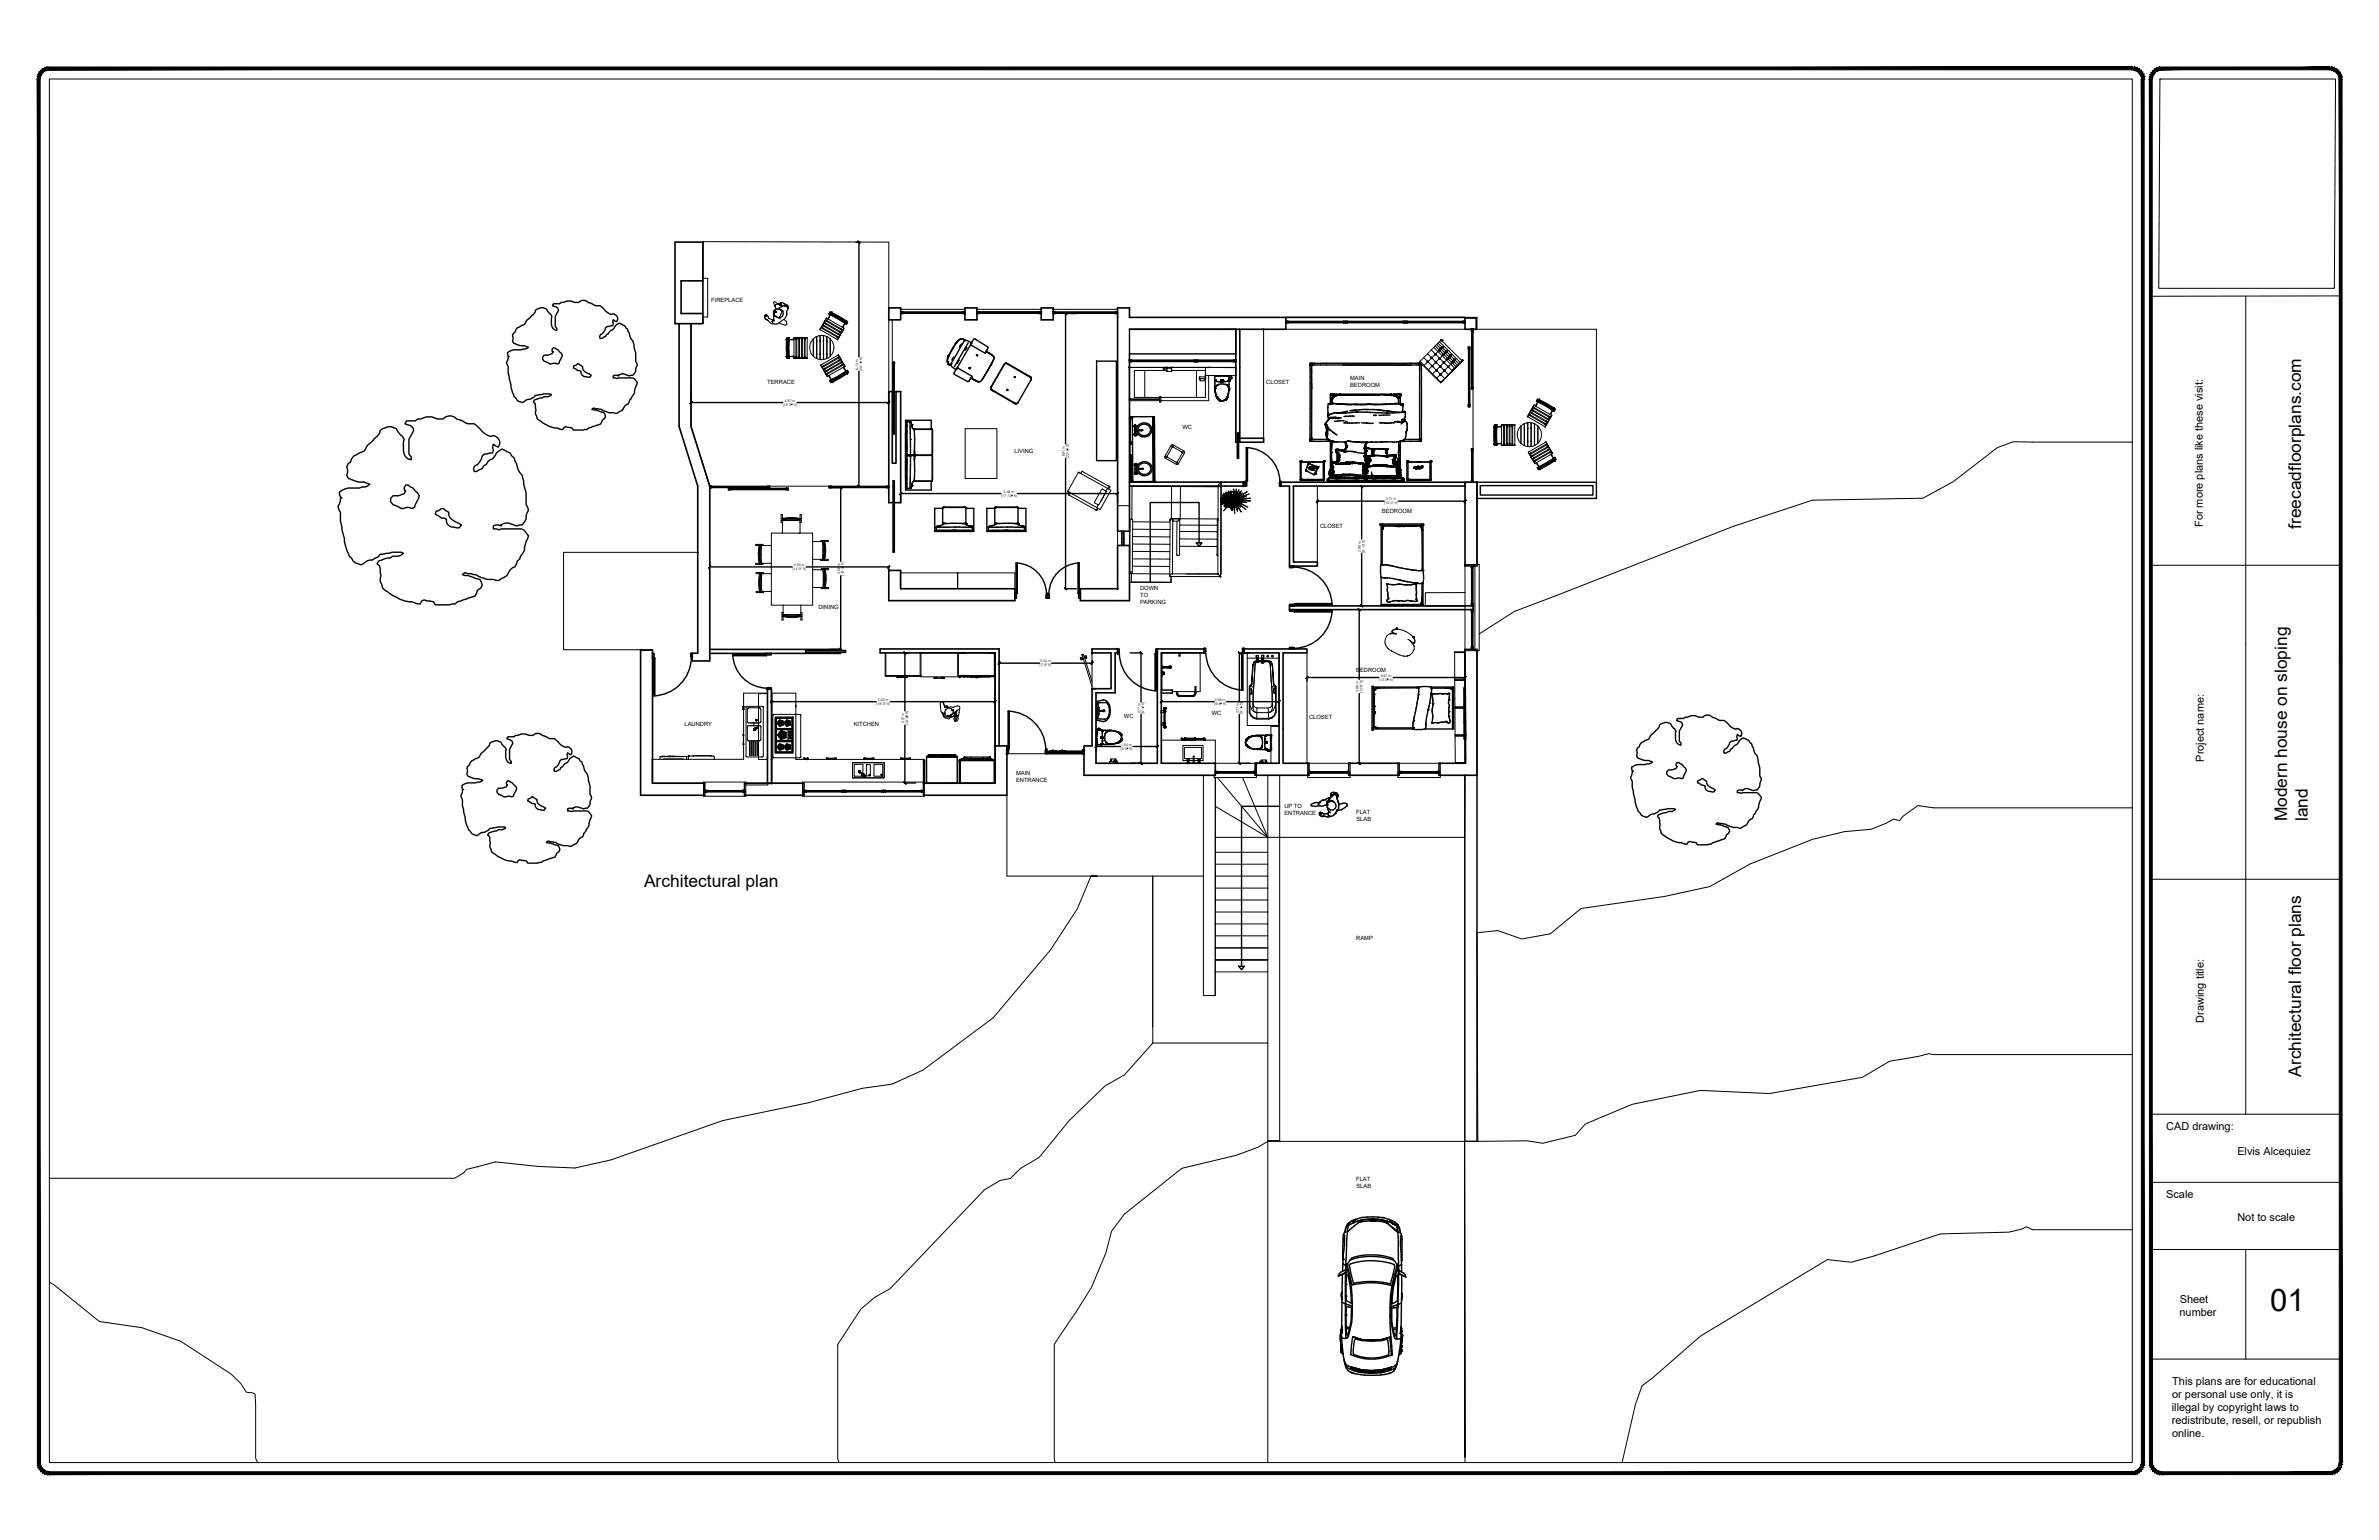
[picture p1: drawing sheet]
<svg xmlns="http://www.w3.org/2000/svg" width="432mm" height="279mm" viewBox="0 0 432 279" stroke-linecap="round" stroke-linejoin="round" font-family="sans-serif">
<defs><g id="words">
<text font-size="5.6" x="412" y="237.8">01</text>
<text font-size="3.2" x="116.9" y="160.9">Architectural plan</text>
<g font-size="3.1">
<text x="417.6" y="95.9" transform="rotate(-90 417.6 95.9)">freecadfloorplans.com</text>
<text x="415.1" y="149" transform="rotate(-90 415.1 149)">Modern house on sloping</text>
<text x="418.9" y="149" transform="rotate(-90 418.9 149)">land</text>
<text x="417.6" y="195.3" transform="rotate(-90 417.6 195.3)">Architectural floor plans</text>
</g>
<g font-size="2">
<text x="399.8" y="95.6" transform="rotate(-90 399.8 95.6)">For more plans like these visit:</text>
<text x="400" y="138.2" transform="rotate(-90 400 138.2)">Project name:</text>
<text x="400" y="185.5" transform="rotate(-90 400 185.5)">Drawing title:</text>
<text x="393.2" y="205">CAD drawing:</text>
<text x="406.1" y="209.6">Elvis Alcequiez</text>
<text x="393.2" y="217.4">Scale</text>
<text x="406.1" y="221.6">Not to scale</text>
<text x="395.6" y="238.7">number</text>
<text x="395.6" y="236.4">Sheet</text>
<text x="394.3" y="251.2">This plans are for educational</text>
<text x="394.2" y="256">illegal by copyright laws to</text>
<text x="394.3" y="253.6">or personal use only, it is</text>
<text x="394.2" y="258.3">redistribute, resell, or republish</text>
<text x="394.3" y="260.7">online.</text>
</g>
<g font-size="1.1">
<text x="129.1" y="54.8">FIREPLACE</text>
<text x="139.3" y="69.7">TERRACE</text>
<text x="229.8" y="69.6">CLOSET</text>
<text x="245.1" y="69">MAIN</text>
<text x="245.1" y="70.2">BEDROOM</text>
<text x="214.6" y="77.9">WC</text>
<text x="184.1" y="82.2">LIVING</text>
<text x="239.6" y="95.8">CLOSET</text>
<text x="250.8" y="93.1">BEDROOM</text>
<text x="206.9" y="107.1">DOWN</text>
<text x="148.6" y="110.6">DINING</text>
<text x="206.9" y="109.7">PARKING</text>
<text x="207" y="108.4">TO</text>
<text x="246.2" y="121.9">BEDROOM</text>
<text x="124.2" y="131.8">LAUNDRY</text>
<text x="154.9" y="131.8">KITCHEN</text>
<text x="204" y="130.2">WC</text>
<text x="219.9" y="129.6">WC</text>
<text x="237.6" y="130.4">CLOSET</text>
<text x="184.4" y="140.6">MAIN</text>
<text x="184.4" y="141.8">ENTRANCE</text>
<text x="233.1" y="146.7">UP TO</text>
<text x="233.1" y="147.9">ENTRANCE</text>
<text x="246.2" y="147.7">FLAT</text>
<text x="246.2" y="149">SLAB</text>
<text x="246.2" y="170.6">RAMP</text>
<text x="246.2" y="214.2">FLAT</text>
<text x="246.2" y="215.5">SLAB</text>
</g>
<g font-size=".7">
<text x="155.8" y="67" transform="rotate(-90 155.8 67)">6.13 m</text>
<text x="156.5" y="67.3" transform="rotate(-90 156.5 67.3)">[20'-1&quot; ft]</text>
<text x="142.1" y="73.6">[16'-3&quot; ft]</text>
<text x="142.4" y="72.9">4.97 m</text>
<text x="193.3" y="82.8" transform="rotate(-90 193.3 82.8)">6.91 m</text>
<text x="194" y="83.1" transform="rotate(-90 194 83.1)">[22'-8&quot; ft]</text>
<text x="182.2" y="89.4">5.45 m</text>
<text x="181.7" y="90.1">[17'-10&quot; ft]</text>
<text x="251.3" y="91.5">[12'-2&quot; ft]</text>
<text x="251.5" y="90.8">3.71 m</text>
<text x="247" y="100.1" transform="rotate(-90 247 100.1)">2.99 m</text>
<text x="247.7" y="100.4" transform="rotate(-90 247.7 100.4)">[9'-10&quot; ft]</text>
<text x="143.8" y="103.4">[14'-9&quot; ft]</text>
<text x="144.1" y="102.8">4.50 m</text>
<text x="152.5" y="104.1" transform="rotate(-90 152.5 104.1)">4.06 m</text>
<text x="153.2" y="104.4" transform="rotate(-90 153.2 104.4)">[13'-3</text>
<text x="153.2" y="102.8" transform="rotate(-90 153.2 102.8)">&quot; ft]</text>
<text x="188.7" y="120.9">[7'-8&quot; ft]</text>
<text x="188.8" y="120.2">2.34 m</text>
<text x="246.6" y="125.5" transform="rotate(-90 246.6 125.5)">3.86 m</text>
<text x="247.3" y="125.8" transform="rotate(-90 247.3 125.8)">[12'-8&quot; ft]</text>
<text x="250.3" y="123.5">[13'-0&quot; ft]</text>
<text x="250.6" y="122.8">3.97 m</text>
<text x="159.1" y="127.9">[18'-5&quot; ft]</text>
<text x="159.3" y="127.2">5.62 m</text>
<text x="164.1" y="131.2" transform="rotate(-90 164.1 131.2)">3.27 m</text>
<text x="164.8" y="131.5" transform="rotate(-90 164.8 131.5)">[10'-8&quot; ft]</text>
<text x="207" y="129.4" transform="rotate(-90 207 129.4)">2.77 m</text>
<text x="207.7" y="129.6" transform="rotate(-90 207.7 129.6)">[9'-1&quot; ft]</text>
<text x="220.4" y="127.9">[9'-8&quot; ft]</text>
<text x="220.5" y="127.2">2.96 m</text>
<text x="224.8" y="129.4" transform="rotate(-90 224.8 129.4)">2.77 m</text>
<text x="225.5" y="129.6" transform="rotate(-90 225.5 129.6)">[9'-1&quot; ft]</text>
<text x="203.4" y="136">[5'-0&quot; ft]</text>
<text x="203.5" y="135.3">1.54 m</text>
</g>
</g></defs>
<!-- layer: inne_gulv -->
<g fill="none" stroke="#000" stroke-width=".18">
<path d="M125.4 58.7v18.7l3.4 10.8M127.6 58.6h.1M138.8 57.5v.1M138.8 57.6l.2 .4 .3 .1M138.8 57.4v.1M138.8 57.4v.2M138.8 57.3v.1M138.8 57.3h.1M138.9 57.3l-.1 .1M138.9 57.3v.1M138.9 57.3l.2 .2M138.9 57.3h.1"/>
<path d="M138.9 57.2v.1M138.9 57.3l.2 .1M139 57.2l-.1 .1M139 57.2h-.1M139 57.2l-.2 .1M139.1 57.5l.1-.4 .2 .4M139.2 57.9l.3 .3a.94 .94 0 0 0 1 .5M139.4 57.5h.1M139.5 57.5v.2M139.5 57.7l.8 .4M140.2 58.2a.64 .64 0 0 0 .5 .6 .64 .64 0 0 0 .7-.3M140.2 58.2l-.2 .1"/>
<path d="M140.3 58l-.1 .2M140.4 56.9l.2 .3M140.4 56.5l.1 .1M140.4 57.4v.6M140.4 58h-.1h.1M140.4 58l.1 .3M140.5 57.1l-.1 .4M140.5 56.6v.1M140.5 56.6h.1M140.5 56.7l-.2 .1 .1 .2M140.5 56.5h.1M140.5 56.5v.2"/>
<path d="M140.5 56.7h.1M140.5 56.5v.1M140.6 56.5h.1M140.6 56.5h-.1M140.6 56.5l-.1 .1M140.6 57.2h-.1M140.6 56.4l-.2 .1M140.6 56.4v.1M140.6 57.2v.1l.1 .1 .6 .2M140.6 56.4h.1M140.6 56.4l-.1 .1M140.6 56.2l.1 .2"/>
<path d="M140.7 56.4h-.1M140.7 56.3v.1M140.7 56.4h.1M140.7 56.6h.1M140.7 56.6l-.2 .1M140.7 55.6l.2 .5M140.7 56.4v.1M140.7 56.5l.1 .1M140.7 56.5v.1M140.9 56.1l-.3 .1M140.9 56.1h.1M140.9 56.1h.4"/>
<path d="M141.2 55.1l-.6-.4-.2 .1 .3 .8M141.2 55.1l-.4 .1-.1 .4M141.2 55.1h.1M141.3 56.1l.1-.1 .4 .2M141.3 56.1l.5 .1M141.3 55.1l.1 .1M141.3 55.1l-.5 .2M141.4 55.2v.1h.3M141.4 55.2h.1M141.6 55.1l.1 .1M141.7 57.6h-.2h.2M141.7 55.3l.1 .1"/>
<path d="M141.7 55.3l.3 .3M141.7 54.9l-.2 .3M141.7 55.1l-.2 .1M141.7 54.9l.1 .1M141.7 55.1l-.1 .1M141.7 55.1h.1M141.7 55.1l-.3 .1M141.7 55.4h.1M141.8 55.4l.4 .1M141.8 56.3h.1M141.8 55v.1M141.8 55h.1"/>
<path d="M141.8 56.2v.1M141.8 54.9h.1M141.8 55.1h.1M141.8 55.1h-.1M141.8 56.3l.2 .1M141.8 55.7l-.7 .4M141.8 55.7h.1M141.9 54.9h-.2M141.9 54.9l.5 .2M141.9 54.9h-.1M142 56.4h.1M142 56.4l-.5 1.1 .1 .2-1-.5"/>
<path d="M142 56.4v.1M142 56.5l.2 .4M142.1 55.5l-.3 .2M142.2 56.9l-.2 .6-.3 .1M142.2 56.9l-.1 .1M142.3 57.9l.4 .4 .1 .5-.2 .2-1.1-.3-.1-.2M142.3 57.9l-.9 .6M142.3 55.1a.63 .63 0 0 1 .7 .9M142.3 55.1h.1M142.4 55.4l.3 .1M142.4 55.4l.1 .1M142.4 55.4l-.2 .1"/>
<path d="M142.5 55.5l.2-.1 .3 .3M142.5 55.5h.1M142.6 55.5h.1M142.6 55.5l.4 .4v-.2M142.7 55.5h.1M143 55.7l-.2 .7a1.46 1.46 0 0 1-.5 1.5M148.8 59.8l3.2 1.8 .2-.3-.2-.1M149 59.5l-.2 .3zM149 59.5l.3 .1M149.1 59.4l.2 .1M149.3 59l-.2 .4zM149.3 59l.2 .2"/>
<path d="M149.3 59.6l2.6 1.5M149.3 59.5l-.1 .1M149.3 58.9l.2-.3-.2 .3M149.3 58.9l.3 .2M149.3 59.5l2.7 1.5M149.3 59.5v.1M149.4 59.5l-.1 .1M149.5 58.6l.3 .1M149.5 59.2l2.7 1.5M149.5 59v.2M149.6 58.5l.2-.3-.2 .3M149.6 58.5l.2 .1"/>
<path d="M149.6 59.1l2.7 1.5M149.6 59.1l-.1 .1M149.6 59.1v.1M149.8 58.2l.2 .1M149.8 58.7l2.6 1.6M149.8 58.6l-.1 .1M149.8 58l.2-.3-.2 .3M149.8 58h.1M149.8 58l.3 .2M149.8 58.6l2.7 1.6M149.8 58.6v.1M149.9 58.7l-.1 .1"/>
<path d="M150 58.3h.1M150 57.7l.3 .2M150 58.3l2.6 1.5M150.1 58.2l-.1 .1M150.1 58.2l2.6 1.5M150.1 58.2v.1M150.3 57.9h.1M150.3 57.9l2.6 1.5M150.4 57l.3 .2M150.5 56.9l1.4 .7 1.8 1.1M150.5 56.9l-.1 .1zM150.5 56.9l.3 .1"/>
<path d="M150.5 57.5l-.2 .4M150.6 56.8l3.2 1.8M150.6 56.8l-.1 .1zM150.6 56.7l.3 .2M150.7 57.2l-.5 .7M150.7 57.1v.1M150.7 57.2h.1M150.7 56.6l-.1 .1zM150.7 57.2l2.9 1.7M150.7 57.2l-.4 .7M150.8 57l2.4 1.4M150.8 57h.1"/>
<path d="M150.8 56.8l.1 .1M150.9 56.9l2.4 1.3M151 56.7l-.3-.1 3.1 1.8M151 56.7l2.6 1.5M151 56.7h.1M151 56.6l-.1 .1zM152.6 59.8l.1 .1M152.7 59.9l.3 .1-.2 .3-.3-.1M152.7 59.7l-.1 .1M152.7 59.7v.1M152.7 59.7h.1M152.8 59.7l-.1 .2"/>
<path d="M152.8 59.7l.2 .2M152.9 59.4h.1M153 59.4l.2 .1M153 59.4h.1M153.2 59.5l-.2 .4zM153.2 58.4l.5 .3-.1 .2M153.2 58.4l.5 .3M153.2 59.1l-.2 .3M153.3 58.2l.5 .4-.1 .1M153.3 58.2l.5 .4M153.3 58.7l-.4 .7M153.3 58.7h.1"/>
<path d="M153.3 58.7l-.3 .7M153.4 58.7h-.1M153.6 58.2l.3 .2-.1 .2M153.6 58.1v.1zM153.7 58.7l-.1 .2M153.7 58.7h.1M153.8 58.6l-.1 .1M153.8 58.6h.1M153.8 58.4v.2M153.9 58.4h-.1M161.3 55.9v-12l-33.7-.1v6.7h.8v7h-.8v1.1M161.3 58v13"/>
<path d="M162 58v13M163.5 56.6h.1M163.5 56.1h11.6M163.9 56.9h10.9M163.9 56.6h10.9M177.3 56.1h11.7M177.7 56.9h10.9M177.7 56.6h11.3M191.2 56.1h11.6v.5M191.5 56.9h11M191.5 56.6h11M222.1 59.7h2.2"/>
<path d="M229.3 59.7v19.8M233.4 57.6h32.5v.1M233.4 59.7h32.5M233.8 58.6h10.1M233.8 58.3h10.1M244.6 58.6h10.1M244.6 58.3h10.1M255.4 58.6h10.1M255.4 58.3h10.1M265.9 57.6h2.2M267.9 59.7h21.9v27.8M268.1 57.6v2.1"/>
<path d="M142.6 61.6h.2zM142.6 64.7h.2zM142.8 61.6v3.1M142.8 64.7v.3M142.8 65h.2zM142.8 61.3h.5v3.4M142.8 61.3l-.1 1.8 .1 1.9M142.9 61.3h-.1v.3M142.9 61.6h.1M142.9 64.7h.1M142.9 64.7l.1 .3M142.9 61.6v3.1"/>
<path d="M143 65h.1zM143 61.3l-.1 3.4M143 61.3v3.7M143.1 61.3h-.1l-.1 .3M143.1 64.7v.3M143.1 61.3v3.4M143.1 65h.2zM143.2 61.3v3.7M143.3 61.3h-.2v.9v2.5M143.3 64.7v.3M143.3 64.7h.8M143.7 61.6h.4"/>
<path d="M143.7 64.6h.4M144.1 61.6h.1M144.1 64.6v.1M144.1 61.6h-.8h.8M144.1 64.7v.3M144.1 61.6v3.1M144.5 65h-.4h.4M144.5 64.7v.3M144.5 61.6v3.1M144.5 61.6v-.3h-.4v.3M144.5 61.6h.1M144.5 64.6h.1"/>
<path d="M144.5 64.7h.1M144.6 64.7v.3M144.6 61.6v3.1M145 65h-.4h.4M145 64.7v.3M145 61.6v3.1M145 61.6v-.3h-.4v.3M145 61.6h.1M145 64.6h.1M145 64.7h.1M145.1 64.7v.3M145.1 61.6v3.1"/>
<path d="M145.5 65h-.4h.4M145.5 64.7v.3M145.5 61.6v3.1M145.5 61.6v-.3h-.4v.3M145.5 61.6h.1M145.5 64.6h.1M145.5 64.7h.1M145.6 64.7v.3M145.6 61.6v3.1M146 65h-.4h.4M146 61.6v3.1M146 61.6v-.3h-.4v.3"/>
<path d="M146 61.6h.1M146 64.6h.1M146 64.7h.1M146 64.7v.3M146.1 64.7v.3M146.1 61.6v3.1M146.1 61.6v-.3h.4v3.7M146.5 65h-.4h.4M147.6 61.5v3.1a2.22 2.22 0 0 1 0-3.1zM147.6 61.5l.6-.4v3.9l-.6-.3zM148.2 61.8h.1M148.2 61.9h.1"/>
<path d="M148.2 64.2h.1M148.2 64.3h.1M148.3 61.9v3.2l.5 .1v-3.3M148.3 61.9v-.8l.5-.2v1M148.8 61.8h.1M148.8 61.9h.1M148.8 64.2h.1M148.8 64.3h.1M148.9 61.9v-1l.3-.1 .2 .1v1M148.9 61.9v3.3l.3 .1 .2-.1v-3.3M149.2 66.7l.2 .3zM149.4 66.4v.1"/>
<path d="M149.4 66.4l.1 .1M149.4 61.8h.1M149.4 61.9h.1M149.4 64.2h.1M149.4 64.3h.1M149.4 66.5l-.2 .2M149.5 67.1l.2 .3 .2-.1M149.5 67.1h.1M149.5 66.4v.1M149.5 66.4h-.1M149.5 61.9v-1l.6 .2v.8M149.5 61.9v3.3l.6-.1v-.9"/>
<path d="M149.5 66.5h-.1M149.6 66.9l.1 .1M149.7 66.8l-.3 .2M149.7 66.8v.2M149.7 67l-.2 .1M149.7 66.8l.1 .1M149.7 66.8h.1M149.7 67h.1M149.9 67.3l.1 .1M149.9 67.3h.1M150 67.4l-.3 .1 .2 .4 .2-.2M150 67.3v.1"/>
<path d="M150 67.3h-.1M150 67.4h.1M150.1 61.8h.1M150.1 61.9h.1M150.1 64.2h.1M150.1 64.3h.1M150.1 61.9v2.3M150.1 61.8v-.7l.6 .4v3.2l-.6 .3v-.7M150.1 61.9v2.4M150.1 61.8v.1M150.1 67.7l.1 .1M150.2 67.7v.1"/>
<path d="M150.2 67.7h-.1M150.2 67.8l-.2 .2 .2 .3 .2-.2M150.2 67.7l.1 .1M150.2 67.7h.1M150.2 67.8h.1M150.4 68.2h.1M150.4 68.2l.2 .3M150.4 68.1v.1M150.4 68.2l.4 .6M150.5 68.1l.4 .7M150.5 68.1h-.1M150.6 69v.1"/>
<path d="M150.6 69.1l.1 .2M150.7 61.5a2.17 2.17 0 0 1 0 3.1zM150.7 69.3l.1 .2 .3-.2M150.7 69.3l.1 .1M150.8 69.4v.1M150.8 68.8v.1M150.9 68.8h.1M150.9 68.8h-.1M151 69.2l-.3 .1v-.1M151 69.2l-.3 .1M151 69.2h.1M151.1 69.1v.1"/>
<path d="M151.1 69.3l.1 .1zM151.2 68.9l-.5 .2-.1-.1M151.2 68.9l-.5 .2M151.3 69l-.3 .2M151.9 61.1v.1M151.9 61.2h.1M152 61l-.1 .1M152 61l-.1 .2M152 61v.1M152 64.9l.1 .1M152 61.1v.1M152.1 64.9l-2.6 1.5"/>
<path d="M152.1 64.9v.1M152.1 64.8l.1 .2M152.1 64.8v.1M152.1 65l-2.6 1.5M152.2 64.4l.1 .3-.1-.3M152.2 64.4l-3.2 1.8 .1 .4 .3-.2M152.2 60.7h.1M152.2 60.7l.2 .2-.1 .3-.3-.1M152.2 60.6v.1M152.3 60.6l-.1 .1M152.3 60.6h.1M152.3 65.3l.1 .2"/>
<path d="M152.3 65.3l-2.6 1.5M152.3 65.3l.1 .1M152.3 64.7l-.2 .1M152.4 65.3v.1M152.4 65.3h-.1M152.4 65.4l-2.7 1.6M152.4 60.3h.1M152.4 64.8l.2 .4zM152.4 64.8l-.3 .2M152.4 60.3l.3 .1-.2 .4-.2-.2M152.5 60.1l-.1 .2M152.5 60.2l-.1 .1"/>
<path d="M152.5 60.2h.1M152.5 60.2v.1M152.5 65.8l.1 .1M152.6 65.8l-2.6 1.5M152.6 65.8v.1M152.6 65.2l-.2 .1M152.6 65.7l.1 .1M152.6 65.7v.1M152.6 65.9l-2.6 1.5M152.7 65.3l.2 .3zM152.7 65.3l-.3 .1M152.8 66.2l.1 .1"/>
<path d="M152.8 66.2l-2.6 1.5M152.8 65.6l-.2 .1M152.9 66.2v.1M152.9 66.2h-.1M152.9 66.3l-2.7 1.5M152.9 65.7l.2 .3zM152.9 65.7l-.3 .2M153 66.6l.1 .1M153.1 66.7l.2 .3M153.1 66.6v.1M153.1 66.6l-2.6 1.5M153.1 66.6l.4 .7"/>
<path d="M153.1 66l-.2 .2M153.1 66.6h.1M153.2 66.2l.1 .3-.1-.3M153.2 66.2l-.3 .1M153.3 66.5l-.2 .1M153.5 67.3l-2.9 1.7M153.5 67.3h.1M153.6 67.5l-2.4 1.4M153.6 67.5l.2-.2-1.8 1.1-1.4 .7M153.6 67.4v.1M153.7 67.6l-1.6 1-1.4 .7M153.7 67.6l-2.4 1.4"/>
<path d="M153.7 67.6h.1M153.7 67.2l.1 .1zM153.7 67.2l-.2 .1M153.8 67.8l-2.7 1.5M153.8 67.8l.1 .1zM153.8 67.3l.1 .2zM153.8 67.3l-.2 .2M153.9 67.4l-2.6 1.6M153.9 67.5l.1 .1zM153.9 67.5l-.2 .1M154 67.6l-3.2 1.8M154 67.6l-.2 .2"/>
<path d="M162 66.1v12.2M162.3 66.1v12.2M162.3 71h.3M164.3 78.5v8.4M175.2 77.8h5.7v9h-5.7zM205 72.4h.1M205 65.3h19.3M205.4 65.6h11.3M207.8 67.2v4.9M210.5 72h.2v.9l-.1 .1-.1-.1zM211.2 66.7h.3v.3h-.3zM211.3 66.7v.3"/>
<path d="M211.8 66.9h.1M211.8 67.2h-5.9v4.9h4.6M211.8 66.7h.9v.2M211.8 66.9v.5M211.8 66.7v.2M211.8 66.8h.8M211.8 66.7h-6.8v6h5.5M212.6 66.8l.1 .1M212.6 66.7h11.7M212.6 66.7h-.8v.7h.8M212.6 66.9v.5M212.6 66.7v.1"/>
<path d="M212.7 67.2h6.1M212.7 66.9l-.1 .5M217.2 67.2v4.9M217.4 65.6h6.5M217.9 68.9v-.1v.1M217.9 68.7v.4h.7v-.4h.2M217.9 68.7h.7M218.8 68.4h-1.1v.3h.2M219.4 68.1v4.6h-8.7M219.4 68.1h4.9v-1.4h-5.5v5.4h-8.1M219.4 68.1h-.6v.5M257.7 65.6l3.8 3.8"/>
<path d="M258.4 64.9l-.8 .7 3.9 3.9M258.4 64.9l.7 .7M259.1 65.6v.1M259.1 64.2l-.7 .7M259.1 65.7h.1M259.1 64.2l.7 .7M259.1 65.6h.1M259.1 65.7l-.6 .6M259.2 65.6h.1M259.2 65.7h.1M259.2 65.6v.1M259.2 65.7l.7 .6"/>
<path d="M259.8 63.5l-.7 .7M259.8 63.5l.7 .7M259.8 64.9v.1M259.8 65h.1M259.8 64.9l.1 .1M259.8 65l-.6 .6M259.8 64.9h.1M259.9 66.4h.1M259.9 66.3v.1M259.9 66.3h.1M259.9 66.4l-.6 .7M259.9 64.9h-.1"/>
<path d="M259.9 65l.7 .7M259.9 64.9v.1M259.9 65h.1M260 66.3v.1M260 66.4l.7 .7M260.3 63l-.5 .5M260.5 64.3h.1M260.5 64.2v.1M260.5 62.8l-.2 .2 3.8 3.8M260.5 62.8l.7 .7M260.5 64.3l-.6 .6M260.6 65.7h.1"/>
<path d="M260.6 65.7v.1M260.6 65.8h.1M260.6 65.6v.1M260.6 65.8l-.6 .5M260.6 64.3h.1M260.6 64.2v.1M260.6 65.6l.1 .1M260.6 64.2h-.1M260.6 64.2h.1M260.6 64.3l.7 .7M260.6 67.1h.2zM260.7 67.1v.1"/>
<path d="M260.7 67.2h.1M260.7 67.1h.1M260.7 67.2l-.7 .6M260.7 65.6l-.1 .1M260.7 65.8l.7 .6M260.7 65.8h.1M260.7 65.7v.1M260.8 67.2h-.1M260.8 67.1v.1M260.8 62.5l.7 .8M260.8 67.2l.6 .7M261 62.3l.7 .7"/>
<path d="M261.2 63.5h.1M261.2 63.5v.1M261.2 63.6h.1M261.2 63.5l-.6 .7M261.3 65v.1M261.3 65.1h.1M261.3 65h.1M261.3 63.5h.1M261.3 62l3.8 3.8 .2-.3M261.3 63.6l.7 .7M261.3 65.1l-.6 .5M261.3 63.5v.1"/>
<path d="M261.3 66.4v.1M261.3 66.5h.1M261.3 66.4h.1M261.4 66.4h.1M261.4 66.5l-.6 .6M261.4 65.1h.1M261.4 66.5h.1M261.4 65l-.1 .1M261.4 65.1l.6 .6M261.4 67.9l.1 .1M261.4 67.9h.1M261.4 68h.1"/>
<path d="M261.4 67.9v.1M261.4 68l-.6 .6M261.4 66.5l.7 .7M261.5 66.5h-.1M261.5 66.4v.1M261.5 66.4l-.1 .1M261.5 67.8l-.1 .1M261.5 67.8h.1M261.5 63.2h.1M261.5 63.3h.1M261.5 67.8v.1M261.5 63.2v.1"/>
<path d="M261.5 66.5h.1M261.5 63.2l.1 .1M261.5 61.8l-1 1M261.5 63.3l-.2 .2M261.5 68h.1M261.5 67.9h.1M261.5 68l.7 .7M261.5 61.7v.1M261.5 61.7l.3 .2M261.5 69.4v.1M261.5 67.9v.1M261.6 63.3h.1"/>
<path d="M261.6 63.3l.6 .7M261.6 61.7l.1-.1 .2 .2M261.6 69.3h.1M261.6 69.3l-.1 .2M261.7 63h.1M261.7 63l1.5 1.5M261.8 61.9l3.5 3.7M261.8 63l-.3 .3M261.8 63h.1M261.8 69.1l-.2 .2M261.8 69.1h.1M261.9 61.8l-.1 .1"/>
<path d="M262 64.2l.1 .1M262 64.2v.1M262 64.2h.1M262 64.3h.1M262 68.9h.1M262 68.9l-.2 .2M262 64.3l.1 .1M262 64.3l-.6 .7M262 65.8h.1M262 65.7h.1M262 62.8l-.2 .2M262.1 65.8l-.6 .6"/>
<path d="M262.1 65.8h.1M262.1 64.3v.1M262.1 64.3l.6 .7M262.1 67.2v.1M262.1 67.3h.1M262.1 67.2l-.6 .7M262.1 67.2h.1M262.1 65.7l-.1 .1M262.1 65.7l.1 .1M262.1 65.8l.7 .7M262.2 67.1v.1M262.2 65.8h-.1"/>
<path d="M262.2 64h.1M262.2 67.3h.1M262.2 67.2v.1M262.2 67.3l.7 .7M262.2 68.7l-.6 .6M262.2 68.7l-.7 .7M262.2 64l.1 .1M262.3 64.1h.1M262.3 64.1l-.2 .2M262.3 64v.1M262.3 64h.1M262.3 64.1l.7 .6"/>
<path d="M262.5 63.7h.1M262.5 63.8h.1M262.5 63.8l-.2 .2M262.5 63.7v.1M262.7 65l.1 .1M262.7 65h.1M262.8 65.1l-.7 .6M262.8 65.1h.1M262.8 66.6h.1M262.8 63.5l-.2 .3M262.8 66.5v.1M262.8 65v.1"/>
<path d="M262.8 66.5h.1M262.8 66.6l-.6 .6M262.8 65.1l.7 .7M262.9 66.5v.1M262.9 66.6h.1M262.9 66.6l.7 .7M262.9 68l-.7 .7M262.9 66.5l-.1 .1M263 64.8h.1M263 64.7v.1M263 64.7l.7 .8M263.1 64.8h-.1"/>
<path d="M263.2 67.8l-1.2 1.1M263.2 64.5l.1 .1M263.2 64.5h.1M263.3 64.5h.1M263.3 64.6l-.5 .4M263.3 64.5v.1M263.3 64.5l.7 .8M263.5 65.8h.1M263.5 65.8l.1 .1M263.5 65.8l-.6 .7M263.6 65.8h.1M263.6 65.9h.1"/>
<path d="M263.6 64.3l-.3 .2M263.6 65.8v.1M263.6 65.9l.7 .7-.2 .2M263.7 65.5h.1M263.8 65.5h.1M263.8 65.5v.1M263.8 67.2h-.1M263.8 67.2l-1.6 1.5M263.8 65.6h.1M263.8 65.6l-.2 .2M263.8 67.1l-1.4 1.4M263.8 65.6l.8 .7"/>
<path d="M263.9 67l-.1 .2M264 67h.1M264 65.2v.1M264 65.2l.1 .1M264 65.2h.1M264 65.3h.1M264 65.3l-.2 .2M264.1 65.3h.1M264.1 65.3l.7 .7M264.2 66.8l-.3 .2M264.2 66.7v.1M264.2 66.7l-.2 .3"/>
<path d="M264.2 66.7h.1M264.3 66.6l-.2 .2M264.3 66.6h.1M264.3 65l-.2 .3M265 65.9l-.8 .8M265.2 65.7l-.6 .6M265.2 65.7h.1M265.2 65.3l.2-.1 .1 .2-.1 .1M265.3 65.5l-1 1.1M265.3 65.6l-2.4 2.4M265.3 65.6h-.1M265.3 65.5v.1"/>
<path d="M265.3 65.6h.1M265.4 65.5l-.1 .1M265.4 65.5l-.2 .2M266.5 63.3v10.1M266.8 63.3v10.1M267.1 60.1v10.1M267.4 60.1v10.1M267.4 70.6v10.8M271.1 77.4l.1 .1zM271.2 77.4v3.1M271.2 77.1h.5v3.4M271.3 77.1v3.7"/>
<path d="M271.3 77.7l.1 3.1M271.3 77.7l.1 2.8M271.3 77.1h-.1v.3M271.4 77.1l-.1 .6M271.4 77.1v3.7M271.5 77.7l.1 3.1M271.5 77.1h-.1l-.1 .6M271.5 77.7l.1 2.8M271.5 77.4h.1M271.6 77.4l-.1 .3M271.6 77.1l-.1 .6M271.6 77.4v3.4"/>
<path d="M271.6 77.1v.3M271.7 77.1h-.1v.3M271.7 77.5h.8M271.7 77.4v.1M272.1 77.4h.4h-.8M272.5 77.5v3M272.9 77.4v3.1M272.9 77.4v-.3h-.4v.4M272.9 77.4h.2M272.9 77.5h.2M273.1 77.4v-.3h.3v.3M273.1 77.5v3"/>
<path d="M273.1 77.4v.1M273.4 77.4v3.1M273.4 77.4h.2M273.4 77.5h.2M273.6 77.4v-.3h.3v.3M273.6 77.5v3M273.6 77.4v.1M273.9 77.4v3.1M273.9 77.4h.2M273.9 77.5h.2M274.1 77.4v-.3h.3v.3M274.1 77.5v3"/>
<path d="M274.1 77.4v.1M274.4 77.4v3.1M274.4 77.4h.2M274.4 77.5h.2M274.6 77.4v-.3h.3v3.7M274.6 77.5v3M274.6 77.4v.1M276 77.3v3.1a2.17 2.17 0 0 1 0-3.1zM276.7 77.7v-.8l-.6 .4v3.1l.6 .4v-.7M276.7 77.7v2.4M276.7 77.6h.1M276.7 77.7h.1"/>
<path d="M277.3 75.6l.1-.3-.1 .3M277.3 75.6l3.1 1.8 .2-.3-.2-.1M277.3 77.6h.1M277.3 77.7h.1M277.4 75.3l.3 .1M277.5 75.1l.2-.3-.2 .3M277.5 75.1h.1M277.5 75.1l.3 .2M277.7 74.8l.2 .2M277.7 75.4l2.6 1.5M277.7 75.3v.1M277.8 74.7l.2 .2"/>
<path d="M277.8 75.3l2.6 1.5M277.8 75.3l-.1 .1M277.8 75.3v.1M277.9 77.6h.1M277.9 77.7h.1M277.9 75h.1M277.9 74.4l-.1 .3zM277.9 74.4l.3 .2M278 75l2.6 1.5M278 74.9l-.1 .1M278 74.3l.2-.3-.2 .3M278 74.3l.2 .1"/>
<path d="M278 74.9l2.7 1.5M278 74.9v.1M278.1 74.9l-.1 .1M278.2 74l.3 .1M278.2 74.6l2.6 1.5M278.2 74.4v.1M278.2 74.4h.1M278.3 73.8l.2-.3-.2 .3M278.3 73.8l.2 .2M278.3 74.4l2.6 1.6M278.3 74.4l-.1 .2M278.3 74.5l-.1 .1"/>
<path d="M278.5 73.5l.2 .2M278.5 74.1l2.6 1.5M278.5 76.9l-.6-.2v3.4M278.5 76.9v.8M278.5 74l-.1 .1M278.5 77.6h.1M278.5 77.7h.1M278.5 76.9l.6 .4v3.1l-.6 .4v-.7M278.5 74l2.7 1.5M278.5 74v.1M278.5 76.9v3.2M278.6 74l-.1 .1"/>
<path d="M278.7 73.7h.1M278.7 73.7l2.6 1.5M278.8 73.7h.1M278.9 72.8l.2 .2M278.9 72.7l1.9 1 1.3 .9M278.9 72.7v.1zM278.9 72.7l.3 .1M279 73.3l-.2 .4M279 72.6l2.4 1.3M279 72.5l-.1 .2zM279 72.5l.3 .2M279.1 72.4l3.2 1.9"/>
<path d="M279.1 72.9l-.4 .7M279.1 72.9v.1M279.1 72.4l-.1 .1zM279.1 72.4l.3 .1M279.1 73h.1M279.1 73l-.4 .7M279.1 73l2.9 1.7M279.2 77.3a2.22 2.22 0 0 1 0 3.1zM279.2 72.8h.1M279.2 72.8l2.4 1.4M279.3 72.7l2.1 1.2M279.3 72.7l2.4 1.3"/>
<path d="M279.3 72.5l.1-.1v.1M279.4 72.5h.1M279.4 72.5l2.7 1.5M280.3 76.9l.1 .1M280.4 77h.1M280.4 76.8l-.1 .1M280.4 76.8v.2M280.4 76.8l.1 .1M280.5 76.9l-.1 .1M280.5 76.9l.2 .1M280.6 76.5h.1M280.6 76.5l.3 .2"/>
<path d="M280.7 76.4l-.1 .1M280.7 76.4h.1M280.7 76.4v.1M280.7 76.4l.3 .1M280.8 76.1h.1M280.9 76.7l-.2 .3zM280.9 76l-.1 .1M280.9 76.1l.2 .1M280.9 76v.1M281 76l-.1 .1M281.1 75.6v.1M281.1 76.2l-.1 .3z"/>
<path d="M281.1 75.7h.1M281.1 75.5v.1M281.2 75.7l.2 .1-.2 .3-.3-.1M281.2 75.5l-.1 .2M281.2 75.6v.1M281.3 75.2h.1M281.4 75.2h.1M281.4 75.2l.2 .2-.1 .3-.3-.2M281.4 73.9l.8 .5M281.4 73.9l.3 .1M281.6 74.9l-.2 .3M281.6 74.2l.3 .1"/>
<path d="M281.7 74l.5 .4-.1 .1M281.7 74l.5 .4 .1-.1M281.7 74.5l-.4 .7M281.7 74.5h.1M281.8 74.5h-.1M281.8 74.5h.1M281.8 74.5l-.2 .4M281.9 74.3l.2 .2M281.9 74.3l.2 .2-.1 .2M281.9 74.2h.1M282.1 74l.2 .2-.1 .2M282.1 74h.1"/>
<path d="M282.1 73.9v.1zM282.1 74.6l-.1 .1M282.1 74.5v.1M282.2 74.4l-.1 .1M282.3 74.2v.1M129.2 88.5h10.1M129.2 88.2h10.1M132.6 88.9h10.1M132.6 88.6h10.1M137.8 98.8h-.6v.2h1M137.9 99.2l-.1 1.1 .1 1.4M138 99.2l-.2 1.4 .1 1.1"/>
<path d="M138 99l-.1 .2M138 99.2h.1M138 99.2l-.2 1.1 .1 1.4M138 99v.2M138.2 99v-.2h-.4l-.2 1.5 .2 1.9M138.2 99h.3M138.2 99.4v2.4M138.2 98.8h.3v.2M138.2 99l-.1 1.3 .1 1.9M138.5 99h1.5M139.7 88.2h10.8M141.8 94.1v-.7h.2v.7"/>
<path d="M141.8 94.4v.4h.2M142 94.1h-.2v.3h.2M142 94.1v.2l1.6-.2 1.6 .2M142 94.5l1.3-.2 1.9 .2M142 94.3v2.4M142 94.1a7.4 7.4 0 0 1 3.2 0M142.4 94.4h2.5M142.5 94.2l1.4-.1 1.1 .2M142.5 94.2l1.7-.1 .8 .2M142.5 94.2l-.5 .1M145 94.3h.2M145.2 94.1v-.7h.2v.7"/>
<path d="M145.2 94.1h.2v.3h-.2M145.2 94.4v.4M145.2 94.1v.3M145.2 94.8v1.9M145.4 94.4v.4h-.2M147.5 98.3h2M149 98.3v-.2h.7v.2M149.3 98.3l.1 1.3-.1 1.9M149.3 98.1v.2M149.3 98.6v2.5M149.5 98.3l.1 .5M149.6 98.8l.1 1.3-.2 1.2"/>
<path d="M149.6 98.8v1.3l-.1 1.2M149.7 98.3l.1 .5a6.6 6.6 0 0 1-.1 2.7v.2h-.4v-.2M149.7 98.3h-.2l.2 1-.2 2.2M149.7 98.1h.6v.2h-.6M150.8 88.5h10.2M150.8 88.2h10.2M193.9 89.2h.1M193.9 89.2l.3 .2M193.9 89.2l.1 .1M194 89.3h.1M194 89.8l.1 .1M194.1 89.9l4.7 2.6"/>
<path d="M194.2 89.4l5 2.8M194.2 89.4l-.2 .4 .1 .1M195.8 85.7l-1.9 3.5M195.8 85.7l.2 .1M195.8 85.7v.1M195.8 85.7h.1M195.9 85.8h.1M196 85.8l.2 .1M196.2 85.9l4.8 2.7M196.4 85.5l-.2 .4M196.4 85.5l.1 .1M196.5 85.6l4.7 2.6"/>
<path d="M198.8 92.5h.1M198.9 92.5h.1M198.9 92.5l.1 .1M199.2 92.2l-.2 .4M199.3 92.2l-.2 .4h-.1M199.3 91.6l-.2 .5M199.3 91.6h.1M200 88.8l.8 .4-1.3 2.4h-.2l-.6-.5zM200.5 89.7l-.8 1.3M201 88.6l-.3 .5M201 88.6l.1 .1M201.1 88.7l.5 .2-1.9 3.5-.5-.2"/>
<path d="M201.2 88.2l.2 .1M201.2 88.2h.1M201.3 88.2h.1M201.4 88.3h.1l-.3 .4M201.4 88.3l-.3 .4M202.8 96.4v2.6M202.8 91.7h2.2M205 96.4v2.6M205.4 94.2l.2 .1v1.7M205.4 94.2l-.3 .1-.1 9.6M205.6 98.7h6.8M205.6 97.4h6.8"/>
<path d="M205.6 97.4v1.3M205.6 98.7l-.1 1.3M205.6 96l6.8 .1M205.6 94.7h6.8M205.6 96v1.4M211.5 83.1l2.1 1.2M211.9 82.9l-.1-.2-.4 .1 .1 .3M211.9 82.9l1.6 1 .2-.1M211.9 82.9l-.4 .2M212.4 98.7l-.1 1.4M212.4 97.4v1.3M212.4 96.1v1.3"/>
<path d="M212.4 94.2v1.9M212.5 94.2h.3M212.6 94.1v-5.8l-7.1-.1-.1 6M212.6 80.7h.3v.4l-.1 .1zM212.6 80.7l-1.2 2.1M212.6 88.3h1.7M212.7 94.1h.1M212.8 94.1l.1 .2-.1 9.8M212.8 81.2l-1 1.5M212.9 80.7l2.1 1.2M212.9 94.6h.7M212.9 81.1l1.6 .9"/>
<path d="M213.5 83.9l.1 .4M213.7 83.8l.1 .4M213.8 84.2l-.2 .1M213.9 94.1h.3M214.1 99.1l6.8 .1M214.1 97.8h6.8M214.1 94.1l-1.7 .1M214.1 96.4v1.4M214.1 96.4l6.8 .1M214.1 94.1h.1M214.1 97.8v1.3M214.1 94.2l-.2 .3-.3 .1v6.1l.2 .1 .3-.2v-1.5"/>
<path d="M214.1 94.2v2.2M214.1 94.1v.1M214.1 95.3h6.8M214.2 94.1l6.9 .1M214.3 88.3h6.8M214.3 88.3l-.1 5.8M214.5 82l.5-.1v.2M214.5 82l.1 .2M214.6 82.2l-.9 1.6M215 82.1l-.4 .1M215 82.1l-1.2 2.1M220.9 99.2v1.5"/>
<path d="M220.9 97.8v1.4M220.9 94.3v2.2M220.9 94.3l.2 .2M220.9 96.5v1.3M221.1 94.5h.1M221.1 94.2v.3M221.1 94.5v6.3M221.1 94.2l-.2 .1M221.1 88.1v2.3M221.1 90.4v3.8M221.1 88.1l.2-.3 .3-.1v2.8M221.6 90.6l.8 .2-.8-.1 .6 .1"/>
<path d="M221.6 90.9h.7M221.6 90.5l.9 .2M221.6 90.9v.2M221.6 91.1l-.1 13M221.6 90.5v.4M221.7 90.6v.9M221.7 91.5h.1M221.7 91.1h.1M221.7 87.5v3.1M221.7 91.5v12.6h-.2M221.7 91.4v.1M221.9 90.9h.1"/>
<path d="M221.9 91.4l-.2 .1M221.9 91.4h.1M222 91.4l-.3 .2 .2-.2M222 91.3l-.3 .2v-.1M222.1 91.1h-.5M222.1 91l-.4 .1M222.1 90.6h.2M222.1 90.5h-.4l.3 .1M222.1 90.5h.3M222.2 90.8h-.4h.4M222.2 90.8h.1M222.2 90.3h.2"/>
<path d="M222.2 90.3h-.1h.2M222.2 90.3l-.4-.1 .6 .3M222.2 91.2l-.2 .1M222.2 90.3l-.5-.6 .7 .6M222.3 89.8l-.2-.3 .2 .3M222.3 89.7h.1M222.3 90.6h-.3l.9 .1M222.3 90.8l-.7 .1M222.3 90.5l-.7-.3 .5 .3M222.3 89.8l-.2-.1 .5 .2M222.3 89.8l.1 .4M222.3 91h.1"/>
<path d="M222.3 90.3h.1M222.3 89.8h.1M222.3 91.1l-.7 .3 .5-.3M222.3 91.6v.1M222.3 90.3l.1 .2M222.3 90.3l.2 .1M222.3 90.9l-.7 .1h.5M222.3 91l-.7 .1M222.3 90.9l-.2 .1M222.3 90.1l.3 .1M222.3 91l-.6 .1M222.3 90.1l-.1-.1 .3 .1"/>
<path d="M222.3 90.1l-.1-.3 .2 .3M222.3 90.1l.1 .1M222.3 91.1l-.3 .1 .2-.1M222.3 90.6l.2 .1M222.3 90.6l.4 .1M222.3 89.8l.2 .3M222.3 89.8l.3 .2M222.4 90.2l-.2-.1 .3 .1M222.4 90.2h.1M222.4 90.2l-.4-.2 .4 .2M222.4 91l-.4 .3M222.4 90.2v.1"/>
<path d="M222.4 90.5h-.2h.4M222.4 90.5l.2 .1M222.4 90.9h.1M222.4 90.9h-.4M222.4 90.1l.1 .1M222.4 91.6l-.2 .1h.1M222.4 90.3l.1 .1M222.4 90.5h.1M222.4 91.3l-.4 .1M222.5 90.8h-.1h.1M222.5 90.2h.1M222.5 90.4h.1"/>
<path d="M222.5 90.8h-.2M222.5 91.8l-.1 .2v-.2M222.5 90.5h.1M222.5 90.7h.1M222.5 90.5l-.5-.2 .4 .2M222.5 91.8h-.1M222.5 90.2l.1 .2M222.5 90.2l.2 .1M222.5 90.3v.1M222.5 91.5l-.3 .4 .2-.3M222.5 90.4l.1 .1M222.5 90.7l.3 .1"/>
<path d="M222.5 90.1h.1M222.6 90.4v.1M222.6 90.5l.2 .1M222.6 90.4h.1M222.6 90.7h.1M222.6 91h.1M222.6 91.5l-.2 .3 .2-.2M222.6 90.7v.1M222.6 90.1h.1M222.6 91.1l-.4 .1M222.6 89.9l-.3-.2 .3 .2M222.6 91v.1"/>
<path d="M222.6 91.4l-.3 .2M222.6 89.9l-.1-.2 .1 .2M222.6 89.9h.1M222.6 90.5h.1M222.6 91.5l-.2 .3M222.6 91l-.5 .1M222.6 90l.1 .1M222.6 90.2h.1M222.6 90v.1M222.6 91.2v.1M222.6 89.9l.1 .1M222.6 91.5l-.2 .1"/>
<path d="M222.6 91.2l-.2 .1M222.6 90h.1M222.6 90.1l.1 .1M222.6 90.9h-.3M222.6 90.4h.2M222.6 91.2h.1M222.6 91.3l-.3 .4M222.6 90.8h.1M222.6 90.8l-.2 .1M222.6 89.9v.2M222.6 90.8v.1M222.6 91.4h.1"/>
<path d="M222.6 91l-.1 .1M222.6 90.2l.1 .1M222.7 91.1l-.8 .3M222.7 90h.1M222.7 91.4h-.1M222.7 90l.7 .3M222.7 90.4l.1 .2M222.7 90.1l.1 .1M222.7 90.2h.1M222.7 91.4l-.2 .4M222.7 90.3l.1 .1M222.7 90.4v.1"/>
<path d="M222.7 89.9h.1M222.7 91.2h-.1M222.7 91.4l-.1 .1M222.7 90.1h.1M222.7 91.4l.1 .2M222.7 90.7h.2M222.7 91.2h.1M222.7 89.9l.1 .1M222.7 89.7l-.1 .2M222.7 90.2l.1 .1M222.7 90.3h.1M222.7 90.5l.1 .1"/>
<path d="M222.7 90.2v.1M222.7 89.7l.1 .1M222.7 90.5h.1M222.7 89.7l-.3-.3 .3 .3M222.7 91.2l-.2 .3M222.7 90.3l.2 .1M222.7 91.4h.1M222.8 89.8l-.1 .1M222.8 91.2l-.2 .2M222.8 89.8l.1 .1M222.8 90.8h-.3M222.8 91.6l-.4 .2"/>
<path d="M222.8 91.3h.1M222.8 91.2h-.1M222.8 90.2h.1M222.8 90h.1M222.8 91.6v.1M222.8 91l-.6 .2M222.8 90.6h.1M222.8 90.3h.1M222.8 90.1v.1M222.8 90.3v.1M222.8 90.1l.1 .1M222.8 90.4h.1"/>
<path d="M222.8 91.6l-.3 .2M222.8 91.6h.1M222.8 90.5v.1M222.8 91.2v.1M222.8 91.4v.1M222.8 90.9h.1M222.8 90.5h.1M222.8 90.9l-.5 .1M222.8 91.4h-.1M222.8 91h-.5M222.8 89.6l-.3-.3 .4 .3M222.8 91h-.2"/>
<path d="M222.8 91l-.2 .1M222.8 91.8l-.7 .9 .7-.8M222.8 91.9v.1M222.8 89.6h.1M222.8 89.8v.2M222.8 89.6l.1 .1M222.9 90.7h.1M222.8 91.5v.1M222.8 89.6v.1M222.8 90.3l.5 .1M222.8 91.5h.1M222.8 91.7v.1"/>
<path d="M222.8 89.8h.1M222.9 89.9l.3 .3M222.9 90.4h.1M222.9 90l.1 .1M222.9 91.7h.1M222.9 91.3l-.1 .2M222.9 90.5h.1M222.9 90.5v.1M222.9 89.9v.1M222.9 91.1l-.5 .2M222.9 91.6h.1M222.9 89.5l-.1 .1"/>
<path d="M222.9 90.9h.1M222.9 91.6v-.1l.1 .1M222.9 89.7v.1M222.9 91.6v.1M222.9 89.8l.2 .2M222.9 90.6h.1M222.9 91.2l-.3 .2M222.9 89.6l-.2 .1M222.9 89.7l-.1 .1M222.9 91.9h-.1M222.9 89.6h.1M222.9 90.2l.1 .1"/>
<path d="M222.9 91.1l-.1 .1M222.9 90.2h.1M222.9 90.7l-.1 .1M222.9 91.7l-.1 .1M222.9 90.6l.8 .1M222.9 89.7l.8 .9M222.9 89.5v.1M222.9 89.6l.4 .4M222.9 91.3v.1M222.9 89.5v-.2v.3M222.9 91.1h.1M222.9 90.9l-.1 .1"/>
<path d="M222.9 90.9h-.1M222.9 90.7h.2M222.9 91.1v.1M222.9 89.9l.1 .2M222.9 89.9h.1M222.9 90.4l.1 .1M223 91.1l-.1 .1M223 90.7h-.1M223 91.6l-.1 .1M223 91.2h-.1M223 90.7h.1M223 91.1h.1"/>
<path d="M223 91.1l-.2 .1M223 91.8l-.2 .2M223 90.2v.1M223 90.5v.1M223 91.1v.1M223 91.2h.1M223 90.5h.1M223 91.3h.1M223 90.3h.1M223 91.4v.2M223 91.5v.1M223 91.4l-.2 .2"/>
<path d="M223 91.8l.2 .2M223 91.3l-.2 .1M223 90.4v.1M223 91.3v.1M223 91.8v.2v-.2M223 91.6h.1M223 91.4l-.2 .1M223 91.8h.1M223 90.6h.1M223 90.5l.1 .1M223 90.4l.1 .1M223 90v.1"/>
<path d="M223 91.4v.1M223 90.9h.1M223 91.4l.1 .1M223 90.9h-.1M223 90.1l.1 .1M223 91.4h.1M223.1 89.4l-.2-.3 1 1.5M223.1 90.9h-.2M223.1 91.3l-.1 .1M223.1 91.5l-.1 .1M223.1 89.4h.1M223.1 89.4l-.2 .1"/>
<path d="M223.1 91.5h.1M223.1 91.2l-.1 .1M223.1 89.3h.1M223.1 91.3h.1M223.1 91.2h.1M223.1 91.2h.2M223.1 89.3v.1M223.1 91.7v.1M223.1 91.2v.1M223.1 91.4v.1M223.1 90.8v.1M223.1 91.1l-.1 .1"/>
<path d="M223.1 91v.1M223.1 90.8l-.1 .1M223.1 91h.2l-.4 .1M223.1 89.4l-.2 .2M223.1 90.7h.1M223.1 90.5l.3 .1M223.1 91.1h.1M223.1 91l-.1 .1M223.1 89.4v.1M223.1 91.8h.1M223.1 89.4l.2 .2M223.1 91.7l.2 .1"/>
<path d="M223.1 91.8l.2 .1M223.1 90.3h.1M223.1 91.7l.1 .1M223.1 89.5l-.2 .1M223.1 90.1v.1M223.1 91.3v.1M223.1 90.8h.1M223.1 90.2h.1M223.1 90.6h.1M223.1 89.5l.2 .2M223.2 90.3l.1 .1M223.2 91.3l-.2 .1"/>
<path d="M223.2 91h.1M223.2 91.3v.1M223.2 90.7h.1M223.2 91.6l-.2 .2M223.2 91.4l-.1 .1M223.2 91.2h-.1M223.2 91.2h.1M223.2 91.2l-.1 .1M223.2 91l-.1 .1M223.2 91.2l.1 .1M223.2 90.2h.1M223.2 92l.3 .1"/>
<path d="M223.2 91.6l.1 .2M223.2 91.3h.1M223.2 92h.1M223.2 91.6h.1M223.3 91.9l.1 .1h-.1M223.3 89.7l-.1 .2M223.3 90l.1 .2M223.3 91.9l-.1 .1M223.3 90.2v.1M223.3 90.2h-.1M223.3 91.9l-.1 .2v-.1M223.3 89.7l.1 .2"/>
<path d="M223.3 91.3h-.1M223.3 89.6l.1-.3-.1 .3M223.3 91.3l-.1 .1M223.3 91.5v.3M223.3 89.6h.1M223.3 89.7v.3M223.3 91.9l.1 .1M223.3 89.6l.3 .4M223.3 91.9h.1M223.3 91.8v.1M223.3 91.8h.1M223.3 90.4h.1"/>
<path d="M223.3 91.2v.1M223.3 91.2l-.1 .1M223.3 91.4l.1 .2M223.4 90.4l.2 .1M223.4 91.4v.1M223.4 91.4l-.2 .2M223.4 89.2l-.3 .2M223.4 92h.1M223.4 90.3h.1M223.4 91.2h-.1M223.4 89.9l-.1 .1M223.4 89.9l.1 .2"/>
<path d="M223.4 89.2v.1M223.4 89.2h.6M223.4 91.5v.1M223.4 89.2h.1M223.4 91.4h.1M223.4 90.6l-1.5-.1 1.3 .2M223.4 91.2l-.6 .8M223.4 89.3l-.2 .2M223.4 89.2l-.3 .1M223.4 91.6l-.1 .2M223.4 89.2l.2 .8M223.4 91.2l-.6 .9 .2-.3"/>
<path d="M223.4 89.2l.3 .7M223.4 90.2l.1 .1M223.4 91.6l.1 .2-.1-.2M223.4 91.3l.1 .1M223.4 91.6l-.1 .3M223.4 91.5h.1M223.4 91.6h.1M223.5 90.1v.2M223.5 91.3v.1M223.5 90.1h.1M223.5 91.4l-.1 .1M223.5 90.1l-.1 .1"/>
<path d="M223.5 91.3l-.1 .1M223.5 90.7h-.3M223.5 92.1l-.1 .3 .1-.3M223.5 92v.1M223.5 91.9l-.1 .1M223.5 91.6l.1 .1M223.5 91.3h.1M223.5 91.4h.1M223.5 91.5l.1 .1M223.5 90.2h.1M223.5 91.2h.1M223.5 91.5h.1"/>
<path d="M223.5 91.8v.2M223.5 91.5v.1M223.5 91.5l-.1 .1M223.5 90.3l.4 .3M223.5 91.4l.1 .1M223.5 90.8l-1.8 .6M223.5 92.1h.1M223.5 91.4v.1M223.6 92v.1M223.6 90.6h-.2M223.6 91.4v.1M223.6 92l-.1 .1"/>
<path d="M223.6 91.7l-.1 .2M223.6 90v.1M223.6 92h.1M223.6 91.6h.1M223.6 91.5v.2M223.6 90.6l.1 .1M223.6 92.1v.6l.1-.6M223.6 90.9l-.2 .3M223.6 91.2l-.1 .1M223.6 91.9h.1M223.6 91.4h.1M223.6 89.9v.1"/>
<path d="M223.6 90.1l.1 .1M223.6 90.8h-1M223.6 91.9v.1M223.6 90.9l-.4 .3M223.6 91.3v.1M223.6 90l.1 .2M223.6 90.9h.1M223.6 91.3l.1 .1M223.7 91.3v.1M223.7 91.6l-.2 .3M223.7 91.6l-.1 .4M223.7 91.3h-.1"/>
<path d="M223.7 91.4h-.1M223.7 91.3v.3M223.7 91.1v.2M223.7 90.2l.1 .1M223.7 92h.1M223.7 92.1h.1M223.7 92v.1M223.7 91.9h.1M223.7 92.1v.5l.1-.5M223.7 91.9v.1M223.7 90.7v-.2l.2 .2M223.7 90.9v.1"/>
<path d="M223.7 90.7v.1M223.7 90.7l-.5 .3M223.7 89.9l.1 .3M223.7 91.7v.2M223.7 90.9h-.1M223.8 90.8v.2M223.8 90.9l-.2 .3M223.8 92v.1M223.8 91.9h.1M223.8 92h.2M223.8 91v.3M223.8 90.8l-.1 .1"/>
<path d="M223.8 92h.1M223.8 91h.1M223.8 90.3l.1 .2M223.8 91.2l-.1 .7M223.8 91.9v.1zM223.8 91.3v.6l.1-.3M223.8 91.8v.2M223.8 90.2h.1M223.8 90.2v.1M223.8 91.3l.1 .3M223.8 90.3h.1M223.9 90.6v.1"/>
<path d="M223.9 90.6h.1M223.9 90.7l-.1 .2h.1M223.9 90.3v.3M223.9 90.3h-.1M223.9 91.7v.1M223.9 90.2l-.1 .1M223.9 90.9l.1 .3M223.9 90.1v.2M223.9 91.6v.1M223.9 90.1l-.1 .1M223.9 90.5v.1M223.9 90l-.1 .1"/>
<path d="M223.9 90.8l.4 .3-.2-.3M223.9 91.8l.1 .3M223.9 92.1h.1M223.9 92.1h-.1M223.9 92h.1M224 92h-.2M224 91.2l.1 1.5-.2-.9M224 90.5l-.1 .1M224 91.2h.1M224 91l-.1 .2M224 89.6l-.1 .5M224 90.9l.3 .5"/>
<path d="M224 89.2v.2M224 89.2h.1M224 89.2l-.6 .1M224 89.6l-.3 .3M224 89.5l-.3 .4M224 91v-.2l.3 .4M224 89.4v.2M224 91v.2M224 89.2l-.1-.5 .2 .6M224 91l.1 .4M224 91h.1M224 90.4v.1"/>
<path d="M224 89.2v.1M224 89.4v.8M224 90.6h.1M224 89.3v.1M224 89.4v.1M224 91.2v.1M224 91.3h.1M224 90.2v.2M224 90.6h-.1M224 90.6l-.1 .3M224 91.4l.1 .3M224 91.4l.2 .3"/>
<path d="M224 89.5l.1 .3M224 91.3v.1M224 89.5v.1M224 91.3l.1 .1M224 91.4h.1M224.1 89.2l.2 .2M224.1 89.8v.1M224.1 91.7v.1M224.1 90.7h.1M224.1 89.8h.1M224.1 89.9v.4M224.1 91.4h.1"/>
<path d="M224.1 90.7h-.1M224.1 90.7v.1M224.1 90l-.1 .2M224.1 91.6h.1M224.1 91.5l.1 .1M224.1 89.3v-.2v.2M224.1 89.3h.1M224.1 89.9l-.1 .2M224.1 89.3v.1M224.1 89.3l.2 .1M224.1 92v1.1l-.1-1M224.1 89.3l.2 .2"/>
<path d="M224.1 90.8l.4 .1M224.1 89.5l.1 .5M224.1 89.4v.1M224.1 91.4l.1 .2M224.1 89.4l.2 .1M224.1 90.9h.1M224.2 90.5h.4l-.4 .1M224.2 91.9h.1M224.2 91.9l-.1-.2v.3M224.2 91.6h.1M224.2 91.9h-.1M224.2 90.5l-.2 .1"/>
<path d="M224.2 91.6v.1M224.2 90.6l.6 .1M224.2 90.6l-.1 .1M224.2 90.9l.4 .2M224.2 91.7v.1M224.2 90.7h.1M224.2 91.9l-.1 .1M224.2 90.6h.1M224.2 89.9l-.2 .5M224.2 91.7l.1 .1M224.2 91.7h.1M224.2 90.9l.4 .4"/>
<path d="M224.2 91.9l.2 .3M224.2 91.8l.1 .1M224.3 90.3l-.3 .3M224.3 91.4h.1M224.3 91.9h.1M224.3 91.8h-.1M224.3 91.2h.1M224.3 89.5l-.1 .2M224.3 91.8v.1M224.3 91.4l.3 .5M224.3 90.7h.1M224.3 91.2l.3 .6"/>
<path d="M224.3 90.7l.3 .2M224.3 91.4v.3M224.3 89.8l-.1 .1M224.3 91.4v.1M224.3 91.9l.3 .9-.1-.5M224.3 91.2l.3 .2M224.3 89.6h.1M224.3 90.1l-.3 .4M224.3 89.6l-.1 .3M224.3 89.4v.1M224.3 89.5h.1M224.3 91.2l.2 .3"/>
<path d="M224.3 89.5v.1M224.3 91.7h.1M224.4 89.5l-.1 .3M224.4 89.4l-.1 .1M224.4 89.4h-.1M224.4 89.4v-.7v.8M224.4 91.7v.1M224.4 89.4v.1M224.4 91.8l.1 .5M224.4 91.6l-.1 .1M224.4 91.6v.1M224.4 90.2l-.2 .1"/>
<path d="M224.4 91.6h.1M224.4 89.8v.2M224.4 91.1l.2 .3M224.4 89.5v.1M224.4 89.6l-.1 .2M224.4 89.5h.1M224.4 89.5l.1 .1M224.4 91.7h.1M224.4 89.6h.1M224.5 91.7h-.1M224.5 89.5l-.1 .1M224.5 91.7l.1 .2"/>
<path d="M224.5 91.7h.1M224.5 91.7l-.1 .1M224.5 90.9l.1 .1M224.5 89.5l.4-.6-.4 .7M224.5 92.2l.2 .3-.2-.2M224.5 89.7v.1M224.5 89.6l-.2 .5M224.5 89.6l.1 .2M224.5 89.6l.1 .1M224.5 89.8l-.2 .3M224.5 89.6h.1M224.5 91.4v.1"/>
<path d="M224.5 91.1l.1 .1M224.5 91.5v.1M224.5 91.6h.1M224.6 91.6l.7 1.3-.5-.8M224.6 91.1l.7 .3M224.6 91.4l-.1 .1M224.6 91.4v.1M224.6 89.8h-.1M224.6 91.5v.1M224.6 91.9l.2 .3M224.6 91.3h.1M224.6 89.7l.5-.5-.8 1.1"/>
<path d="M224.6 90.1l-.2 .1M224.6 90.7l.2 .1M224.6 91h.2M224.6 91.4h.1M224.6 89.7v.1M224.6 90v.1M224.6 90.9h.1M224.6 90.9h.2M224.6 90l-.1 .1M224.6 91h.1M224.6 91.3v.1M224.6 91.2h.1"/>
<path d="M224.6 91.4l.6 .6-.6-.5M224.6 89.9v.1M224.6 90.1l.1 .1M224.6 90h.1M224.6 91.1v.1M224.6 91.1l.1 .1M224.7 89.9v.1M224.7 90.2l-.5 .3M224.7 90.1l-.2 .2M224.7 90.9h.1M224.7 90.9l.1 .1M224.7 91.4h-.1"/>
<path d="M224.7 90l-.1 .1M224.7 89.9h-.1M224.7 90l.8-.6-.8 .7M224.7 91.2h.1M224.7 90.1h.1M224.7 91.4h.1M224.7 90h.1M224.7 90.4l-.5 .2M224.7 90.3l-.4 .2M224.7 90.3h.1M224.7 90.4v.2M224.7 91h.1"/>
<path d="M224.7 90.6h.1M224.7 90.6h-.5M224.7 90.1v.1M224.7 90.1l1.7-.9-1.6 1M224.7 91.2l1.4 1.2-1.5-1.1M224.7 90.2h.1M224.8 89.6l.5-.5-.9 1.1M224.8 90v.1M224.8 91.2h-.1M224.8 91v.1M224.8 91.2l.2 .1M224.8 90.6l2.2-.2-2.2 .3"/>
<path d="M224.8 90.9l.7 .3-.7-.2M224.8 90.3h.1M224.8 90.2v.1M224.8 90.4v.2M224.8 90.9h.1M224.8 90.2l-.1 .1M224.8 91h.1M224.8 90.3l-.3 .1M224.8 90.4l-.5 .2M224.8 91.1l1.7 .9-1.2-.6M224.8 90.3l1.9-.7-2 .8M224.8 90.7h.5"/>
<path d="M224.8 90.8l1.5 .4-1.5-.3M224.8 90.4h.1M224.8 90.4v.1v-.1M224.9 90.6v.1M224.9 89.6l.3-.3-.5 .6M224.9 90.4h-.1M225.1 91.3l.2 .1M225.2 90.6l-.2 .1M225.3 90.7l1.1 .1-2.2-.1M225.3 90.5l.9-.5-1.3 .5M225.6 90.6l-.3 .1M225.7 90l-.2 .2"/>
<path d="M225.9 90.5l.4-.1-.3 .1M226 90.8l1 .1-2.2-.1M239.1 88.2v13.8M267.1 81.8v5.3M267.4 81.8v5.3M267.4 87.4v.1M268.1 87.5h-2.2v.7M268.1 90.4v12M268.7 88.1v1.7M271.1 80.5h.1zM271.2 80.5v.3M271.2 80.8h.2z"/>
<path d="M271.4 80.5h.1M271.4 80.5v.3M271.4 80.8h.2zM271.5 80.5h.1M271.6 80.5v.3M271.6 80.8h.1zM271.7 80.5v.3M271.7 80.5h.8M271.7 80.5h.1M272.1 80.4l.4 .1M272.5 80.5v.3M272.9 80.8h-.4h.4"/>
<path d="M272.9 80.5v.3M272.9 80.4h.2M272.9 80.5h.2M273.1 80.5v.3M273.4 80.8h-.3h.3M273.4 80.5v.3M273.4 80.4h.2M273.4 80.5h.2M273.6 80.5v.3M273.9 80.8h-.3h.3M273.9 80.5v.3M273.9 80.4h.2"/>
<path d="M273.9 80.5h.2M274.1 80.5v.3M274.4 80.8h-.3h.3M274.4 80.5v.3M274.4 80.4h.2M274.4 80.5h.2M274.6 80.5v.3M274.9 80.8h-.3h.3M276.7 80h.1M276.7 80.1h.1M276.7 80.1v.7l.6 .2v-.9M276.7 80.1v-3.2l.6-.2v3.4"/>
<path d="M277.3 80h.1M277.3 80.1h.1M277.3 80.1v.9l.3 .1 .3-.1v-.9M277.3 80.1v-3.4h.3h.3v3.4M277.4 82l.2 .4zM277.4 82h.1M277.8 82.2l.1 .1M277.8 82.2l-.2 .1M277.8 82.2h.1M277.9 82.3l-.2 .2 .1 .3 .3-.2M277.9 82.2l.1 .1M277.9 80h.1"/>
<path d="M277.9 80.1h.1M277.9 82.2h-.1M277.9 80.1v.9l.6-.2v-.7M277.9 82.3h.1M278.1 82.7v.1M278.1 82.6l.1 .2M278.1 82.8l-.2 .1 .2 .3 .2-.1M278.1 82.6l.1 .1M278.1 82.6h.1M278.2 82.8h-.1M278.3 83.1l.1 .1M278.4 83.2l-.2 .1 .1 .4 .3-.2"/>
<path d="M278.4 83.1l.1 .1M278.4 83.1h-.1M278.4 83.2h.1M278.5 80h.1M278.5 80.1h.1M278.6 83.5v.2M278.6 83.5l.1 .1M278.6 83.7l-.2 .1 .2 .3 .3-.1M278.6 83.5h.1M278.7 83.6l-.1 .1M278.8 84h.1M278.8 84l.2 .3"/>
<path d="M278.9 84h-.1M278.9 84l.4 .7M278.9 83.9l.4 .7M278.9 83.9v.1M279 84.8l.1 .1M279.2 85.1l.1 .1 .2-.1M279.2 85.2h.1M279.3 84.7h.1M279.3 84.6v.1M279.5 85.1l.1 .1zM279.7 84.8l-.5 .3-.1-.2M279.7 84.8l-.5 .3v.1"/>
<path d="M280.5 80.7v.1M280.5 80.7l-2.6 1.5M280.5 80.7l.1 .1M280.6 80.7v.1M280.6 80.7h-.1M280.6 80.8l-2.7 1.5M280.6 80.2l.2 .3-.2-.3M280.6 80.2l-3.2 1.8M280.7 81.1l.1 .1M280.8 81.1l-2.7 1.5M280.8 81.1v.1M280.8 80.5l-.2 .2"/>
<path d="M280.8 81.1l.1 .1M280.8 81.1h.1M280.8 81.2l-2.6 1.6M280.8 80.6l.2 .3-.2-.3M280.8 80.6l-.2 .2M281 81.6v.1M281 81.5l-2.6 1.6M281 81.5l.1 .2M281 80.9l-.2 .2M281.1 81.5v.1M281.1 81.5h-.1M281.1 81.1l.2 .3z"/>
<path d="M281.1 81.1l-.3 .1M281.1 81.7l-2.7 1.5M281.2 82l.1 .1M281.3 82l-2.7 1.5M281.3 82v.1M281.3 81.4l-.2 .1M281.3 82l.1 .1M281.3 82h.1M281.3 81.5l.2 .3-.1-.3M281.3 81.5l-.2 .2M281.3 82.1l-2.6 1.5M281.3 81.5h.1"/>
<path d="M281.5 82.4l.2 .4M281.5 82.4l-2.6 1.5M281.5 81.8l-.2 .2M281.5 82.4l.4 .7M281.6 82.4l.4 .7M281.6 82.4h-.1M281.6 81.9l.2 .4-.2-.4M281.6 81.9l-.3 .2M281.8 82.3l-.2 .1M281.9 83.1l-2.9 1.7M281.9 83.1h.1M282 83.1h.1"/>
<path d="M282 83.1h-.1M282 83.3l-2.9 1.6 .1 .2M282 83.3l-2.1 1.2-.8 .4-.1-.1M282 83.3h.1M282.1 83.4l-2.4 1.4M282.1 83.4h.1M282.2 83l.1 .1zM282.2 83l-.3 .1M282.2 83.6l.2-.2-1.8 1.1-1.4 .7M282.2 83.6l-2.7 1.5M282.2 83.6l.1 .1-.1-.1M282.2 83.1l-3.1 1.8"/>
<path d="M282.2 83.6h.1M282.3 83.1v.2zM282.3 83.1l-.3 .2M282.3 83.1h.1M282.3 83.2l-3.1 1.9M282.3 83.3l.1 .1zM282.3 83.3l-.2 .1M387 80.2l-21.6-.1-2.9 1.1-8 6.2-5.5 3-20 .3-14.4 4.8-39.7 15.4-6.4 4.1M125.7 118.5h.1M126.6 100.2h-24.3v17.7h16.1M137.8 102.2v.2h.7v-.2M137.8 102.2h-.6v.2h.6"/>
<path d="M137.9 107.3v.2h.7v-.2M137.9 101.7l.1 .2M137.9 103.9h-.6v.2h.9M137.9 107.3h-.6v.2h.6M138 101.9v.3h-.2M138 102.2h.2M138 101.9v.3M138 106.8v.2M138 107l.1 .3h-.2M138 104.3l-.1 1.1 .1 1.4M138 104.3l-.1 1.4 .1 1.1M138 107h.1"/>
<path d="M138.1 107.3h.1M138.1 104.1l-.1 .2M138.1 107v.3M138.1 104.3h-.1M138.1 104.3l-.2 1.1 .2 1.6M138.1 104.1v.2M138.2 102.2v.2M138.2 102.2h1.8M138.2 104.1v-.2h-.3l-.2 1.2 .2 2.2M138.2 104.1h.4M138.2 104.5v2.4M138.2 107.3v.2"/>
<path d="M138.2 103.9h.4v.2M138.2 107.3h1.8M138.3 104.1l-.2 1.6 .2 1.6M138.6 104.1h1.4M140 107.3v2.5h2.1M140 102.2v5.1M142.1 111.5h-.2v.4l1 .1h1.1l1.4-.1M142.1 111.7l1.4 .2 1.9-.2v.2M142.1 111.4l1.4 .2 1.9-.2M142.1 111.2v.3M142.1 111.2h-.2v.3M142.1 111.5v1h-.2v-.6"/>
<path d="M142.1 109.8v1.4M142.1 111.6l.2 .1M142.3 111.7l1.2 .1 1.3-.1M142.5 111.5h2.5M145.1 111.7h-.3M145.4 111.2h.2v.7h-.2M145.4 111.5v.2M145.4 111.5h.2M145.4 109.8v1.7M145.4 111.9v.6h.2v-.6M145.4 111.6l-.3 .1M147.5 101.5v8.3h-5.4"/>
<path d="M147.5 101.5v-4.8h-7.5v5.5M147.5 106.6h1.6M147.5 103.4h1.9M147.5 101.5h1.5M149 101.5h.3M149 101.5v.2h.3M149.1 103.4v-.2h.7v.2M149.1 106.6h.3M149.1 106.6v.2h.3M149.3 103.4l.2 1.3-.2 1.9M149.3 101.5h1v.2h-.6M149.4 103.4h.2"/>
<path d="M149.4 106.6h1v.2h-.6M149.4 103.2v.2M149.4 103.7v2.5M149.5 101.3v.2M149.5 103.4l.1 .2M149.6 103.6l.1 .3M149.6 103.6h.1M149.6 106.4l-.1 .2M149.6 103.9l.1 1.1M149.7 103.9v1.3l-.1 1.2M149.7 105.2l-.1 1.2M149.8 103.4l.2 1.3-.1 1.1-.1 1h-.4v-.2"/>
<path d="M149.8 103.4h-.2l.1 1.8M149.8 103.2h.6v.2h-.6M149.8 105.2l-.2 1.4M160.7 118.5v4.1h.1M160.8 118.5v4.1M163.4 103.9h20.8v2.9h-20.8zM167 118.5v4.1M173.8 103.9v2.9M196.1 119.3l.1 .4M196.1 119.3h.2v.1M196.3 119.4l.1 .1M196.4 119.5v.1l-.2 .1"/>
<path d="M196.4 118.8h.1M196.5 118.8l1.7 5.8M196.5 119.2l.1 .4zM196.5 118.8h.1M196.5 119.3l-.2 .1M196.5 118.8l.2-.1 .1 .5M196.5 119.4l-.1 .1M196.8 119.2l.1 .1M196.9 119.3l1.3 4.4M196.9 119.2l.1 .2h.2M196.9 119.2h-.1M197 119.3h-.1"/>
<path d="M197.1 119l.1 .4M197.1 119l-.2 .1v.1M198.2 118.5v6.5M205 105.6h7.5M205.4 104l6.9 .1M205.4 104.1l-.1 1.5h7.2M205.5 102.7l6.8 .1M205.5 101.4h6.8M205.5 100l6.8 .1M205.5 102.7v1.2M205.5 100v2.7M212.3 102.8v1.7"/>
<path d="M212.3 100.1v1.3M212.3 101.4v1.4M212.4 104.6h.1M212.5 104.6v1M212.5 104.6h9M212.7 104.1h4.9M212.8 104.1l-.4 .2-.1 .2 .1 .1M213.9 118.5l.1 .1 .3-.1M214 118.6v.4l.1 .1 .1-.2h-.2M214.2 118.6v.3M215.3 104.1h5.8M220.9 100.6l.2 .2"/>
<path d="M221.1 100.8v3.3M221.1 104.1l.4 .5M221.5 104.1v.5M226.4 118.5v13.1h5.7v-13.1M226.4 119.4h1.7M228 118.9v.3M228 119.2h.1M228 119.2l.1 .4M228.1 119.2l-.1-.3h.4l-.1 .3M228.1 119.2v.4M228.1 119.9l-.1-.1-.4 .3-.2 .5M228.1 119.6l-.1 .6"/>
<path d="M228.1 119.6h.2M228.1 119.6v.5M228.3 119.6l.1 .6M228.3 119.6l.1 .3M228.3 119.2v.4M228.3 119.2h.1M228.3 119.4h.7M228.4 119.2l-.1 .4M228.4 119.9h.1M228.4 119.8h.7M228.4 119.9v.1h.5M228.4 119.2h.1"/>
<path d="M228.4 118.9v.3M229 118.9v.3M229 119.2l.1 .4M229 119.2h.1M229 119.2v-.3h.4l-.1 .3M229.1 119.6v.3M229.1 119.9v.2M229.1 119.6v.4h-.7M229.1 119.6h.2M229.1 119.6h.1M229.3 120h1h-.9M229.3 119.6v.3z"/>
<path d="M229.3 119.8v.2M229.3 119.9v.1M229.3 119.8h1M229.3 119.2v.4M229.3 119.2h.1M229.3 119.4h2.8M229.4 119.2l-.1 .4M229.4 118.9v.3M230 118.9h.2v.3h-.2zM230.3 119.8l.5 .3 .1 .6-.2-.5-.4-.2zM230.9 118.9h.2v.3h-.2zM237.2 118.5v20"/>
<path d="M252.4 115a1.64 1.64 0 0 0-1 1.6 1.64 1.64 0 0 0 1.2 1.5M252.5 118.1l.2 .1M252.7 118.2a3.9 3.9 0 0 0 2.7 .8h.1M252.7 118.2h.1M253 114.9l.5 .1h-1.1M253.5 114h.1M253.5 114v.2l.1-.1M253.6 114v.1M253.6 114.1h.1M253.6 114.1a4.3 4.3 0 0 1 2.9 1.5M255.5 116l.9 .6M255.9 116.2l.2 .2a1.42 1.42 0 0 1 .5 1.5 1.42 1.42 0 0 1-1.1 1.1"/>
<path d="M255.9 116.2h.1M256.5 115.6h.1M256.6 115.6h.1M258.7 109.9v.1M264 118.4h1.8M264 118.4v4.8M265.8 118.4l.1 4.8h-1.9M265.8 118.2v.2M265.8 118.3h.1l.1 5h-2M265.8 118.2l-1.8 .1v.1M265.9 102.4h2.6v15.7h-2.6zM265.9 107.5h-7.2v2.4"/>
<path d="M265.9 109.9l-7.2 .1M267.1 103v6.5M267.1 111v6.5M267.4 103v6.5M267.4 111v6.5M267.7 102.4v15.7M268.1 118.1v89M119.8 137.8h-1.4v4.3h9.3M119.8 137.8h4.8M120.1 137.3h.1M120.1 137.3h.1h-.4v.5M120.2 137.3h.1"/>
<path d="M120.2 137.3h.9M120.2 137.3h.4M120.3 137.3h.1M120.4 137.8h3.7M120.7 137.3h3.1M121.1 137.2v.1M121.1 137.3h1.1M121.5 137.2v.1M121.7 137.2v.1M122 137.2v.1M122.2 137.2v.1M122.2 137.3h1.6"/>
<path d="M122.4 137.2v.1M123.8 137.3h.8v.5M124.6 137.8h5M125 137.2h.1M125.8 137.2h3.4M125.9 137.2h-.9v.6M125.9 137.2h3.6l.1 .1v.5M125.9 137.1v.1M129.1 137.1v.1M134.9 128.2h.1M134.9 128.7h.1M135 128.6v.1"/>
<path d="M135 128.7v6.3M135 135v2.8h-5.4M135 128.2h-.1M135 128.6h-.1M135 133.4v1.6M135 128.2v.4M135.4 128.2v9l.2 .1h2.7M135.4 128.2h3.1M135.4 128.2h.1M135.9 134.4h.1M136 134.6h.2v2.4h-.2zM136.2 131.7h1.7l.2 .1v2.3l-.2 .3h-2.1l-.2-.3 .1-2.4h1.9"/>
<path d="M136.4 134.6h.1v2.4h-.1zM136.7 134.6h.1v2.4h-.1zM136.8 131.2v.5M136.8 132.2l.2 .1M136.8 132.3l.1 .1M136.8 132.2v.1M136.9 132.4h.1M136.9 132.3h.1M136.9 132.3v.1M136.9 132.3l.1 .1M136.9 132.4h.2M136.9 132.2l.2 .1"/>
<path d="M137 132.3h.1M137 132.4h.1M137 132.2l-.1 .1M137 132.2h.1M137 132.2h-.1M137 132.2l.1 .1M137 132.2h.3M137.1 132.3l-.1 .1M137.1 132.3h-.1M137.1 132.2l-.2 .1M137.1 132.1l-.2 .1M137.1 132.1l.1 .1"/>
<path d="M137.1 132.4h-.2M137.1 132.3h.1M137.1 132.2h-.2M137.1 134.6h.1v2.4h-.1zM137.1 132.2h.1M137.1 132.2h-.3M137.1 132.1v.2M137.1 132.1v.1M137.1 132h.3l-.1 .2M137.1 132.2l.1 .1M137.1 132v.1M137.1 132h.1"/>
<path d="M137.1 132.2v.1M137.2 132.3h.1M137.2 130.6v.2M137.2 132.2v.1M137.2 132.2l-.1 .1M137.2 130.6l.2 .1M137.2 132.2h.1M137.2 130.6h.1M137.2 130.8h.1M137.3 132l.1 .1M137.3 132l-.2 .2M137.4 132l-.2-.1-.1 .2"/>
<path d="M137.4 130.8h-.2M137.4 132.1l-.3 .1M137.4 132h-.1M137.4 132.1l-.2 .1M137.4 130.7l-.1 .1M137.4 130.7h.1M137.4 130.7a.14 .14 0 0 0-.1-.2 .14 .14 0 0 0-.2 .1 .14 .14 0 0 0 .1 .2M137.4 130.7v.1M137.6 134.6h-.1v2.4h.1v-2.2M137.6 131.9v.1M137.6 132l-.2 .1M137.6 134.4v.4"/>
<path d="M137.6 132l-.3 .2M137.6 131.9l-.1 .1M137.6 134.8h.1M137.6 131.9l-.2 .1M137.7 125.8h1.6v12h-1.6zM137.9 134.4h-.1M137.9 128.4h.1M138 131l-.2 .2h-1.6M138.1 131l-.1-2.5-2.2-.1-.2 .3 .1 2.3 .1 .2h1.8M138.1 131h-.1M138.3 137.3h.1M138.5 128.2v9l-.1 .1"/>
<path d="M138.5 128.2v.1M139.3 125.8h-4.3v2.4M140.3 129.7l4.9-.1 .1 .1v7.8l-5-.1zM140.3 137.4l.1 .1M145.3 129.7h.1M145.3 137.4h.1M146 137.7l-.1-.1h.7l-.1 .1M146 137.7v.1M146 137.6h.1M146 137.7h.5M146.5 137.7v.1M146.5 137.6h.1"/>
<path d="M150.2 137.7v.1M150.2 137.6h.1M150.3 137.7l-.2-.1h1.6l-.2 .1M150.3 137.7h1.2M150.3 137.7v.1M151.5 137.7v.1M151.5 137.6h.1M154.7 138.4h5.8v2.7h-5.8zM155 138.7h1.6v2.1h-1.6zM155.8 139.9l.1 .2M155.8 140l.1 .1M155.8 139.9h.1"/>
<path d="M155.9 140l.1 .1M155.9 139.9l.2 .1M156 140h-.1M156 139.9l-.1 .1M156 140h.1M156 139.9h-.1M156 139.9l-.2 .1M156 139.9l.1 .1M156 139.9h.1M156.1 140h-.2l.1 .1M156.1 139.9v.1M156.1 139.9h.1"/>
<path d="M156.1 140h.1M156.1 139.9v.2M157 137.7v.1M157 137.6h.1M157.1 137.7h1.2v.1M157.1 137.7l-.2-.1h1.6l-.2 .1v.1M157.1 137.7v.1M157.3 138.7h.7v2.1h-.7zM158.3 137.6h.1M158.6 138.7h1.6v2.1h-1.6zM160.8 122.6h6.4v-4.1h6.6v4.1h.2M163.1 122.7v.1l1.5 .1h-1.7l.2-.1"/>
<path d="M163.2 122.7v.1M163.2 122.8h.1M163.4 122.7v.2M163.5 122.7v.2M163.5 122.9h.1M163.7 137.7v.1M163.7 137.6h.1M163.8 137.7h1.2M163.8 137.7l-.3-.1h1.7l-.2 .1M163.8 137.7v.1M163.9 122.7v-.1h-3.2v.1h6.4v-.1h-3.2v.1M164.3 122.7v.1"/>
<path d="M164.3 122.8v.1M164.3 122.9h.1M164.3 122.8h.1M164.4 122.7v.1M164.4 122.9h.1M164.9 137.7v.1M164.9 137.6h.1M165 137.7v.1M167.1 122.6v.2h7.1M167.7 138l-.1-.2h-23.2v-12h-4.3v16.3M169.6 123l1.7 .1zM169.8 122.9l.1 .1z"/>
<path d="M171 127.3h-.2a2.77 2.77 0 0 0 .2 2l.1 .1M171 127.3l.1 .1 .4 1M171 127.3l.3 .3 .2 .8M171 122.9l.1 .1zM171.1 129.4h.1M171.1 129.4v.1M171.1 129.5h.1M171.2 129.5v.4l.1-.2M171.2 129.5h.1M171.2 129.5v.1M171.2 129.6l.1 .1M171.2 129.6h.1"/>
<path d="M171.3 129.7l.3 .4 1.5-.1 .1-.1M171.5 129.2v.2M171.5 129.4l.3 .5 .8-.2M171.6 128.3l.2-.2 .3 .3M171.6 128.8h.1M172.3 130v.1M172.4 129.9l-.1 .1M172.4 129.9h-.3l.2 .2M172.6 129.8l-.2 .1M172.6 129.7h.1M172.6 130l-.4 .1M172.6 129.7l-.2 .2"/>
<path d="M172.8 129.6l-.2 .1M172.8 129.6h.1M172.9 128.8h.1M172.9 128.8l.1 .5M172.9 129.6h-.1M172.9 128.8l-.2-.2-.5-.1a.73 .73 0 0 0-.7 .7M172.9 129.5v.1M172.9 128.8h.2M172.9 128.3l1-.2 .3 .1-.2 1.5M173 128.4l-.4-.2-1.1 .2M173 129.2l-.1 .3M173.2 129.8v.1"/>
<path d="M173.2 129.6v.3M173.3 130.7l.1 .1M173.3 129.3l-.1 .4M173.3 130.4v.1M173.3 129.3h.1M173.4 129.1v.3l-.2 .3M173.4 129.1l-.1 .2M173.5 130a.39 .39 0 0 1 .4 .5 .39 .39 0 0 1-.5 .3M173.5 130a.39 .39 0 0 0-.4 .4 .39 .39 0 0 0 .3 .4M173.6 130.4h.1M173.5 129.1a.69 .69 0 0 1-.7 1l-.6 .4-.2-.1a.61 .61 0 0 1-.7-.6M173.5 129.1h-.1"/>
<path d="M173.5 129.1l.1 .6M173.5 130.3l-.2 .2M173.5 129.1h.1M173.6 130l-.1 .1M173.6 130.4l-.2 .3M173.6 129.9v.1M173.6 129.7v.3l.1-.1M173.7 128.9l-.2 .2M173.7 129.9l.2 .1M173.7 129.9h-.1M173.7 128.9h.1M173.9 122.6v.1h5.6"/>
<path d="M173.9 129.9l-.1 .3M174 128.7l-.3 .2M174 122.6v-4.1h6.5h-1h1v4.1M174 122.6h5.5M174 129.6l-.1 .4M174.2 122.8h.7M174.2 122.8h.1M174.3 122.8h.1M174.5 137.7h.1M174.5 137.7v.1M174.6 137.7h.1M174.6 137.7v.1"/>
<path d="M174.8 137.8h.1M174.9 137.7l-.1 .1M174.9 122.6v.3h2.5h-.3M174.9 122.7h5.6M175 137.4l.1 .1M175 137.4h.1M175.1 137.5h4.6M175.1 137.3v.2M175.2 137.5v.2M175.2 137.7h.2M175.2 137.7h.1M175.2 137.6v.1"/>
<path d="M175.2 137.6h.3M175.3 137.7h.1M175.3 137.6h-.1M175.4 137.5v.1M175.4 137.7h.1M175.5 137.7h.1M175.5 137.6h.1M175.5 137.6l-.3 .1M175.6 137.7h.1M175.9 137.7h.1M176 137.7h.1M176.1 137.7h.1"/>
<path d="M176.1 137.6l.3 .1zM176.1 137.6h.1M176.2 137.7h.1M176.3 137.7h.1M176.3 122.9h.1M176.3 137.6h.1M176.4 122.9h.6M176.4 137.7h.1M176.5 137.7h.1M176.6 137.7h.1M176.7 137.7h.1M176.8 137.7h.1"/>
<path d="M176.9 137.7h.1M177.1 137.7h.1M177.1 122.9h.1M177.1 122.9h.2zM177.3 137.7h.1M177.3 122.9h.1M177.4 137.7h.1M177.4 122.9h.7M177.6 137.7h.1M177.7 137.7h.1M178.2 137.7h.1M178.3 137.7h.1"/>
<path d="M178.3 137.6l.3 .1zM178.3 137.6h.1M178.4 137.7h.1M178.5 137.6h.1M178.6 137.7h.1M178.7 137.7h.1M179 137.7h.1M179.1 137.7h.1M179.1 137.6h.3M179.1 137.6l.3 .1M179.2 137.7h.1M179.2 137.6h-.1"/>
<path d="M179.3 137.7h.1M179.4 137.6v.1M179.4 137.7h-4M179.4 137.5v.1M179.4 137.6h.1M179.4 137.7h.2M179.4 137.7h.1M179.5 137.7h.1M179.5 122.6h1M179.5 122.6v.3h-2.1M179.6 137.5v.2M179.7 137.3l-4.7 .1"/>
<path d="M179.7 137.3v.1M179.7 137.3v.2M179.7 137.4h.1M179.7 137.4v.1M179.9 137.7l.1 .1M180 137.7l-5.2 .1M180 137.7v.1M180 137.7h.1M180.5 122.7l-1 .1M180.5 122.2h.1M180.6 122.6v15.4M180.6 135.3h.1"/>
<path d="M182.8 135.3v1.4h7.2v-.4M190.9 136.2h.3M190.9 136.2l-.3 .1M190.9 136.2h.1M190.9 136.2h.2M191 136.2h.2M191.1 136.2h.1M191.2 136.2h.1M191.2 136.2l.5 .1h-.2M192.8 136.2h.1M192.9 136.2h-.3M192.9 136.2h.1"/>
<path d="M193 136.2h.1M193.3 136.3h.2h-1.2M201.7 138.1v-.2v.2h-.3v.4M201.7 138.1h.5M202.1 138.1v.3h.7M202.2 138.1h.4M202.3 137.9h.3v.2l-.3-.1zM202.3 138.1h.3M202.3 138.1h-.1M202.3 138v.1M202.3 138.1h.1M202.5 137.9v-.2h-.8v.4"/>
<path d="M202.6 138.1h.1M202.6 138.1h.2v.4M210.8 134.3h9.8v4.2h7.5v2.6h-7.7v-.4M210.9 122.6v2.6h1.9v.6l-2-.1h2v-.5h-2M210.9 122.4h.4v-.3l-.1 .3M210.9 120.8v.5M210.9 122.1v.5M210.9 122.1v-3.6h6.9v7h-.7M210.9 122.1h.1M210.9 121.8h.1M210.9 121.8v.3M210.9 122.4v.2"/>
<path d="M211 120.9h.4l-.2 .1M211 121.8l.1 .2 .1-.2v.3h-.3M211.2 121.1h1.3M211.2 121v.1M211.2 121h.1M211.2 121.1h.1M211.2 121.1l.2 .1h-.4M211.2 122.4h-.3M211.3 131.9v.1l.2-.1M211.3 131.7h.2v.3h.2v-.2h-.2M211.3 128.6h.1M211.3 131.7v.2"/>
<path d="M211.3 128.4l.2 .1M211.3 128.4v.1M211.3 128.4h.1M211.3 131.9h.1M211.3 128.5v3.2M211.3 131.9v.1M211.3 128.5l.1 .1M211.3 128.5h.1M211.3 128.5v.1M211.3 132h.1M211.3 128.5l.2 .1M211.4 128.6h.1"/>
<path d="M211.4 128.5h-.1M211.4 131.8l-.1 .1M211.4 132h.1M211.4 131.8h.1M211.4 131.8v.1M211.4 128.5h.1M211.4 131.9h.1M211.4 128.5v.1M211.4 131.9v.1M211.4 128.4l-.1 .1M211.4 128.4v.1M211.4 131.9h-.1"/>
<path d="M211.4 128.7v3v-.2M211.4 131.9l-.1 .1M211.5 131.2v.4M211.5 128.9v.1M211.5 131.2v.3M211.5 128.5h.1M211.5 128.5v.1M211.5 128.5v-.1h.2v.2h-.2M211.5 128.6l-.2 .1M211.5 128.9v.4M211.5 128.9h-.7v.4h.7M211.5 131.2h-.7v.4l.7-.1"/>
<path d="M211.5 129.2v.1M212.1 120.9l.3-.1 .2 .1v.3l-.2 .1-.3-.1M212.5 121h-1.3M212.5 121v.1M212.6 125.2h.2v.6h-.2M212.6 125.2h.1M212.6 125.7v.1M212.9 125.5h4M213.6 125.5v.4M213.7 125.5v.4M214.1 126.4h2.5M214.1 126.2h2.4"/>
<path d="M214.7 134h2.2M214.7 134v.3h-.3v-.2M214.7 134l3.8 .1M214.7 133.9v.1M214.7 134h.1M214.7 134h3.8M214.7 134.1h.4M214.7 133.9h-.3v.4M215.1 134h-.4h.4M215.1 134.1v.2M215.1 134.3h1.8M215.1 134h1.8"/>
<path d="M215.4 138v-.2h.5v.2M215.5 138.5v-.3h.3v.3M215.6 138.1v.1M215.6 138v.1M215.6 138.1h.1M215.6 138h.1M215.6 138l.1-.2v.2M215.6 138h-.9v-2.8h3.7v2.8h-.7M215.7 138v.1M215.7 138h.9M215.7 138.1l.1 .1M215.7 138h.1"/>
<path d="M215.8 138.5h-.4h2.5h-.4M215.8 138.5h.1M216.6 137.6h-1.6v-2h3.1v2h-1.4M216.6 137.6v.9M216.6 138.5h.3M216.6 137.6v-.3l.1-.1v1.3M216.6 138.5h-.2M216.7 138h.9M216.9 133.9l-1.9 .1 1.9-.1M216.9 134.2v.1M216.9 134h1.6M216.9 124.6v.9h.2v-.9"/>
<path d="M216.9 133.9h-1.8v.4M216.9 133.9v.1M216.9 134.1v.1M216.9 134.1h1.6M216.9 134v.3M216.9 134.3h.1M217.5 138.5h-.1M217.6 138v.1M217.6 138.1h.1M217.6 138.1l-.1 .1M217.6 138h.1M217.6 138v-.2l.1 .2"/>
<path d="M217.6 138h-.2v-.2h.5v.2h-.2M217.7 138v.1M217.7 138h.1M217.7 138.1h.1M217.7 138.2l.1 .3M217.7 138.2h-.2v.3M217.7 138.1v.1M218.5 133.9h.3v.4h-.3v-.2M218.5 133.9v.1M218.5 134h.1M218.5 133.9v.4M221 140h6.5"/>
<path d="M226.7 124.6v4.7l.1-.2 .3 .6 .4 .4 .6 .2v-1.9M226.8 124.6v4.5l.1-1.1M226.8 124.6v.4M226.8 125v.9M226.8 125.9l.1 2.1M226.8 125.9h.3M226.8 125h.3M226.9 128l.4 .9 .4 .3 .4 .1M226.9 124.4l-.1 .2M227 124.3l-.2 .3M227 124.3l-.1 .1M227.1 125v.9"/>
<path d="M227.1 125h.1M227.1 125l.1 .1M227.1 124.1l.3-3.5-.2 3.7M227.2 124.3l-.1-.2-.1 .2M227.2 124.3l-.3 .1M227.2 124.3h-.1M227.2 125.8v-.7v.7l-.1 .1M227.5 127.8l.3 .5 .3 .1M227.5 127.8l-.1 .7 .1 .4 .3 .3 .3 .1h2.1v-.9M227.5 124.7l-.1 3.8M227.6 120.3l-.2 .4-.2 3.4M227.6 120.2l-.2 .5"/>
<path d="M227.8 120.5l-.3 4.1h-.7M227.8 120.5l-.3 5.2v2.1M228 120.2h.4M228 120.1l-.2 .4M228.1 120l-.5 .2M228.1 130.5h2.2M228.1 120.1l-.1 .1M228.1 120.1h.2M228.1 120.1l-.3 .3M228.1 120.1h-.1M228.1 128.4h2.1M228.4 120.1h.1"/>
<path d="M228.4 120h.1M228.4 120v.2M228.7 138.3h.1M228.7 138.3l-.1 .2M228.8 138.1h.3v.1h-.3zM228.8 138.2h.1M228.8 138.2h.3M228.8 138.2l-.1 .1M228.8 138.2v.1M228.8 138.3h.3M228.9 120h.2M228.9 120l.1 .1"/>
<path d="M228.9 138.1v-.2h.9v.4M229 120.1h.1M229.1 120l-.7 .1M229.1 120.1h.1M229.1 138.2h.1M229.1 138.3h.1M229.1 138.2v.1M229.1 138.2l.1 .1M229.2 138.3h.6M229.3 138.3v.2M229.3 120h.1M229.3 120l.1 .1"/>
<path d="M229.3 120.1h.1M229.3 120.1h.9M229.3 120v.3h-.2v-.2M229.4 120h.1M229.4 120.1h-.1M229.4 120v.1M229.8 138.3v-.2v.2h.3v.2M230.2 120.1l.2 .1 .1 .3M230.2 120.1h.2l.2 .3M230.3 120l.4 .3 .2 .4 .2 3.4 .2 .2M230.5 120.5l.3 4.1h.7M230.5 120.5l.3 4.2"/>
<path d="M230.8 124.7l.1 3.1-.3 .5-.4 .1M230.8 124.7l.2 3.8-.4 .7-.4 .1M230.9 127.8l.1 .7M231 120.6l.1 3.5-.2-3.4M231.1 124.1h.1M231.1 124.1l.2 .2M231.2 125v.7zM231.2 125.7l.1 .1M231.2 124.1l.2 .2M231.3 124.8v1M231.3 124.8l-.1 .2M231.3 125.8h.2"/>
<path d="M231.3 124.8h.2M231.3 124.3l.3 .3zM231.3 124.3l.1 .1M231.4 124.4l.1 .2M231.5 128l-.4 .9-.4 .3-.5 .1 .1 1h-2.2v.2l-.6-.2-.5-.4-.3-.6M231.5 128v1.1l-.2 .6-.5 .4-.5 .2v.2l.6-.2 .5-.4 .2-.6M231.5 124.6v1.2M231.5 125.8v2.2M231.6 124.6v4.7l-.1-4.7M232.2 131.8h-1.5v6.7M237.9 140h6.5M253.7 138.5h7.7v2.6h-7.7z"/>
<path d="M254.3 140h6.5M264 123.5l.1 4.7M264 123.2v.3M264 123.5h1.9M264.1 128.2v.3M264.1 128.5v4.8M264.1 128.2h1.6M264.1 128.5h1.6M264.1 133.6v4.8M264.1 133.3v.1M264.1 133.3h1.7M265.7 128.4h-1.6"/>
<path d="M265.8 133.4h-1.7v.2h1.7M265.9 123.3h.1v5.1M265.9 123.2v1.6M265.9 127.8v.2M265.9 131v.2M265.9 134.1v4.4M265.9 138.4h-1.8v.1h1.8M266 128.4h.1M266 133.4l.1 5.1h-.2M266 128.4v5M127.7 143.7v.8h7.7v-.8M127.7 143.7v-1.8h7.7v1.8"/>
<path d="M127.7 143.7h.2M128.3 143.4h6.5M128.3 143.7h6.5M135.1 143.7h.3M135.4 142.1h3.9M139.4 142.1v.3h-4M140 142.1h5.7M145.7 141.9h22.1v2.6h-22.1zM145.7 143.7h.2M146.3 143.4h6.5M146.3 143.7h6.5M153.5 143.4h6.5"/>
<path d="M153.5 143.7h6.5M155.9 140.1h.1M155.9 140v.1M156 140.1l.5 .5M156 140.1h.1M156.1 140l-.1 .1M156.1 140.1h.1M156.1 140.1h-.1M156.1 140v.1M156.1 140l.5 .4M156.4 140.4h.1M156.4 140.7h.1"/>
<path d="M156.4 140.4l.1 .1M156.4 140.4h.2M156.5 140.4h-.1M156.5 140.6v.1M156.5 140.6l.1-.1-.1 .2M156.5 140.6h.1M156.5 140.6l.1 .1M156.5 140.6l-.1 .1h.2M156.5 140.6h.2M156.6 140.7v.1M156.6 140.5h.1M156.6 140.7h.1"/>
<path d="M156.6 140.4h.1M156.6 140.8h.1M156.6 140.8l.4 .1M156.6 140.6h.1M156.6 140.6v.1M156.6 140.7l.1 .1M156.6 140.4l.1 .1M156.7 140.4v.1M156.7 140.8h.1M156.7 140.7h.1M156.7 140.6h-.1M156.7 140.6h.1"/>
<path d="M156.7 140.7l-.1 .1M156.7 140.4h-.1M156.7 140.5v.1M156.7 140.6l-.1 .1M156.7 140.5h.1M156.7 140.5l-.2 .2M156.7 140.5l.2 .1M156.7 140.4l.1 .1M156.7 140.8l.2 .1M156.8 140.5l-.2 .2M156.8 140.7h-.1M156.8 140.5h.1"/>
<path d="M156.8 140.7h.1M156.8 140.8h.1M156.8 140.9l.1 .1M156.8 140.7v.1M156.8 140.5l.1 .1M156.8 140.9h.1M156.8 140.6v.1M156.8 140.6h.1M156.8 140.5h-.1M156.8 140.5l.2 .2M156.9 140.9v.1M156.9 140.7h.1"/>
<path d="M156.9 140.7l-.2 .1M156.9 140.6l.1 .1M156.9 140.6h.1M156.9 140.9h.1M156.9 140.8v.1M156.9 140.7l-.1 .1M156.9 140.7v.1M156.9 140.8h.1M157 140.7h.1M157 140.7l.1 .1M157 140.9h.1M157.1 140.7v.1"/>
<path d="M157.1 140.7v.2M157.1 140.8v.1M157.1 140.9h-.1M157.8 140.6l.1 .1zM157.9 140.7h.1M159.9 140.5l.2 .1-.1 .1zM160.1 140.6h.1M160.7 143.4h6.5M160.7 143.7h6.5M167.6 143.7h.2M174.3 142.1h.1M180.5 142.1h.1"/>
<path d="M180.6 142.1h.1M182.8 144.3v14.6h15.2M198 158.9l-2.5 6-4.8 7.4-10.4 12.3-12.8 9.5-5.5 2.5-5.5 .8-9.8 2.7-15.5 3.2-20.3 7.1-6.5 1.5-6.6-.3-7.9-.8-5.2 1.4-.6 .6-1.6 1h-73.5M198 158.9h11.2M199.1 158.9h-1.1h1.1M209.2 158.9v30.3M209.2 158.9h9.2v21.7h2.1M218.4 140.7v18.2M220.6 146.3v5.6h9.5v2.7M220.6 151.9v4.9M220.6 154.6h9.5M220.9 141.1l9.2 10.8-4.6-10.8"/>
<path d="M221 140.3h6.5M227.8 140.3h.3M230.1 151.9h2.2v55h-2.2M230.1 151.9l-9.5-5.6v-5.2l-.1 39.5M230.1 158.9h-9.5v2.2M230.1 156.8h-9.5v2.1M230.1 154.6v4.3M230.1 140.7v11.2M230.1 158.9v13.1M232.3 140.7v11.2h33.5l.1-11.2v66.4h2.2v-66.4M237.3 140.3v.8h7.8v-.8M237.3 140.3v-1.8h7.8v1.8"/>
<path d="M237.3 140.3h.3M237.9 140.3h6.5M244.8 140.3h.3M253.7 140.3h.2M254.3 140.3h6.5M261.2 140.3h.2M265.8 140.7v66.4M387 146.6h-36l-2.9-.4-2.7 1.9-.6 .8-1.1-.3-1.4 .8-2.7 1.1-4.8 .4-5.8 1.4-11.4 4.5-7.3 4.1-8.2 1.8-15.1 2.1-5.6 4.6-5.2 1-4.4-1.6-3.7 .4 .1 37.9h-.1M220.6 163.3v2.2h9.5M220.6 167.6v2.2h9.5M220.6 172v2.2l9.5-.1M220.6 176.3l-.1 4.3"/>
<path d="M220.6 167.6h.1M220.6 167.6h9.5M220.6 172h9.5M220.6 165.5v2.1M220.6 169.8v2.2M230.1 161.1h-9.5v2.2h9.5M230.1 174.1l-9.5 .1v2.1h9.5M230.1 172v2.1M230.1 174.1v15.1M209.2 189.2l-5.1 5.8-3.5 2-6.6 6.4-5.4 6.6-3.4 2-1.8 1.8-1.9 .4-2.8 1.7-17.1 17.9-2.8 1.6-2.5 2.1-4.3 6.4v20.7l.3 .7M209.2 189.2h20.9M230.1 189.2v76.1"/>
<path d="M387 191.3h-36l-.9-.1-1.9 .5-5.2 .8-5 3-16.8 2.9-12.6-.6-12.4 2.6-8.5 3.5-1.8 2.1-5.9 1.4-2.8-.4-9.1 .1M232.3 206.9v.2M265.8 207.1h-35.7l-1.8 1.1-3.9 1.4-9.9 2.4-10.4 8.2-2.4 3.2-1 3.9-2.6 6.3-6.7 10.3v20.7l.1 .7M265.8 207.1l.1 57.3-.1-57.3h2.3M265.8 207.1h2.3M9 232.6l.6 .4 8.4 6.8 7.8 1.1 7 2.4 9.2 6 1.7 1.7 1 1.6 1.2 .1 .4 .2 .1 11.7 .4 .7M387 223.1h-18.1l-1.1-.5-.9 .4-2.3 .5-12.4 .4-12 3.9-4.2 1.2-4.3-.5-23.1 13.9-8.7 7.6-1.9 1.4-1.2 3.5-2.4 10.4M265.9 264.4v.9"/>
<circle cx="205.3" cy="103.9" r=".2"/>
<circle cx="211.4" cy="128.5" r=".09"/>
<circle cx="211.4" cy="131.9" r=".09"/>
</g>
<g fill="#000" stroke="#000" stroke-width=".18">
<circle cx="138.9" cy="57.3" r=".06"/>
<circle cx="138.9" cy="57.4" r=".06"/>
<circle cx="138.9" cy="57.2" r=".06"/>
<circle cx="140.4" cy="58.1" r=".06"/>
<circle cx="140.5" cy="57.1" r=".06"/>
<circle cx="140.5" cy="56.6" r=".06"/>
<circle cx="140.5" cy="56.7" r=".06"/>
<circle cx="140.5" cy="56.5" r=".06"/>
<circle cx="140.6" cy="56.5" r=".06"/>
<circle cx="140.6" cy="56.4" r=".06"/>
<circle cx="140.7" cy="56.4" r=".06"/>
<circle cx="140.7" cy="56.6" r=".06"/>
<circle cx="140.7" cy="56.5" r=".06"/>
<circle cx="140.8" cy="56.6" r=".06"/>
<circle cx="141.3" cy="55.1" r=".06"/>
<circle cx="141.4" cy="55.2" r=".06"/>
<circle cx="141.5" cy="55.2" r=".06"/>
<circle cx="141.6" cy="57.6" r=".06"/>
<circle cx="141.6" cy="55.3" r=".06"/>
<circle cx="141.7" cy="55.1" r=".06"/>
<circle cx="141.7" cy="55.3" r=".06"/>
<circle cx="141.8" cy="56.3" r=".06"/>
<circle cx="142" cy="56.5" r=".06"/>
<circle cx="142" cy="56.4" r=".06"/>
<circle cx="142.5" cy="55.5" r=".06"/>
<circle cx="142.6" cy="55.5" r=".06"/>
<circle cx="142.7" cy="55.6" r=".06"/>
<circle cx="148.8" cy="59.8" r=".06"/>
<circle cx="149.1" cy="59.4" r=".06"/>
<circle cx="149.3" cy="58.9" r=".06"/>
<circle cx="149.5" cy="58.6" r=".06"/>
<circle cx="149.6" cy="58.5" r=".06"/>
<circle cx="149.8" cy="58.2" r=".06"/>
<circle cx="150" cy="57.7" r=".06"/>
<circle cx="150.7" cy="57.2" r=".06"/>
<circle cx="150.7" cy="57" r=".06"/>
<circle cx="150.8" cy="57" r=".06"/>
<circle cx="150.9" cy="56.9" r=".06"/>
<circle cx="153" cy="60" r=".06"/>
<circle cx="153.4" cy="58.7" r=".06"/>
<circle cx="153.4" cy="58.5" r=".06"/>
<circle cx="153.5" cy="58.4" r=".06"/>
<circle cx="153.6" cy="58.2" r=".06"/>
<circle cx="177.3" cy="56.6" r=".06"/>
<circle cx="142.8" cy="61.6" r=".06"/>
<circle cx="142.8" cy="64.7" r=".06"/>
<circle cx="142.9" cy="61.6" r=".06"/>
<circle cx="142.9" cy="64.7" r=".06"/>
<circle cx="143.1" cy="64.7" r=".06"/>
<circle cx="143.1" cy="61.6" r=".06"/>
<circle cx="143.3" cy="61.6" r=".06"/>
<circle cx="143.3" cy="64.7" r=".06"/>
<circle cx="144.1" cy="65" r=".06"/>
<circle cx="144.1" cy="61.3" r=".06"/>
<circle cx="144.5" cy="65" r=".06"/>
<circle cx="144.5" cy="61.3" r=".06"/>
<circle cx="144.6" cy="65" r=".06"/>
<circle cx="144.6" cy="61.3" r=".06"/>
<circle cx="145" cy="61.3" r=".06"/>
<circle cx="145" cy="65" r=".06"/>
<circle cx="145.1" cy="65" r=".06"/>
<circle cx="145.1" cy="61.3" r=".06"/>
<circle cx="145.5" cy="61.3" r=".06"/>
<circle cx="145.5" cy="65" r=".06"/>
<circle cx="145.6" cy="65" r=".06"/>
<circle cx="145.6" cy="61.3" r=".06"/>
<circle cx="146" cy="61.3" r=".06"/>
<circle cx="146" cy="65" r=".06"/>
<circle cx="146.1" cy="65" r=".06"/>
<circle cx="146.1" cy="61.3" r=".06"/>
<circle cx="146.5" cy="65" r=".06"/>
<circle cx="146.5" cy="61.3" r=".06"/>
<circle cx="149" cy="66.2" r=".06"/>
<circle cx="149.1" cy="66.6" r=".06"/>
<circle cx="149.7" cy="67.4" r=".06"/>
<circle cx="149.7" cy="67.5" r=".06"/>
<circle cx="149.9" cy="67.9" r=".06"/>
<circle cx="150" cy="68" r=".06"/>
<circle cx="150.2" cy="68.3" r=".06"/>
<circle cx="150.8" cy="68.9" r=".06"/>
<circle cx="150.9" cy="69" r=".06"/>
<circle cx="151" cy="69" r=".06"/>
<circle cx="151.1" cy="69.3" r=".06"/>
<circle cx="152" cy="61.6" r=".06"/>
<circle cx="152.2" cy="64.4" r=".06"/>
<circle cx="152.2" cy="61.3" r=".06"/>
<circle cx="152.3" cy="61.2" r=".06"/>
<circle cx="152.3" cy="64.7" r=".06"/>
<circle cx="152.4" cy="64.8" r=".06"/>
<circle cx="152.5" cy="60.9" r=".06"/>
<circle cx="152.5" cy="60.8" r=".06"/>
<circle cx="152.7" cy="65.3" r=".06"/>
<circle cx="152.7" cy="60.4" r=".06"/>
<circle cx="152.8" cy="60.3" r=".06"/>
<circle cx="152.9" cy="65.7" r=".06"/>
<circle cx="153.2" cy="66.2" r=".06"/>
<circle cx="153.3" cy="66.5" r=".06"/>
<circle cx="153.5" cy="67.3" r=".06"/>
<circle cx="153.6" cy="67.5" r=".06"/>
<circle cx="153.7" cy="67.6" r=".06"/>
<circle cx="153.8" cy="67.8" r=".06"/>
<circle cx="205" cy="66.7" r=".06"/>
<circle cx="211.2" cy="67" r=".06"/>
<circle cx="211.8" cy="66.7" r=".06"/>
<circle cx="212.6" cy="66.7" r=".06"/>
<circle cx="212.7" cy="66.7" r=".06"/>
<circle cx="217.9" cy="68.7" r=".06"/>
<circle cx="217.9" cy="68.9" r=".06"/>
<circle cx="218.8" cy="68.4" r=".06"/>
<circle cx="218.8" cy="68.6" r=".06"/>
<circle cx="218.8" cy="68.7" r=".06"/>
<circle cx="218.8" cy="68.1" r=".06"/>
<circle cx="219.4" cy="66.7" r=".06"/>
<circle cx="224.3" cy="66.7" r=".06"/>
<circle cx="224.3" cy="68.1" r=".06"/>
<circle cx="224.3" cy="65.3" r=".06"/>
<circle cx="259.1" cy="65.6" r=".06"/>
<circle cx="259.1" cy="65.7" r=".06"/>
<circle cx="259.2" cy="65.7" r=".06"/>
<circle cx="259.8" cy="65" r=".06"/>
<circle cx="259.8" cy="64.9" r=".06"/>
<circle cx="259.9" cy="66.4" r=".06"/>
<circle cx="259.9" cy="66.3" r=".06"/>
<circle cx="259.9" cy="65" r=".06"/>
<circle cx="259.9" cy="64.9" r=".06"/>
<circle cx="259.9" cy="66.5" r=".06"/>
<circle cx="260" cy="66.4" r=".06"/>
<circle cx="260.5" cy="64.2" r=".06"/>
<circle cx="260.5" cy="64.3" r=".06"/>
<circle cx="260.6" cy="65.7" r=".06"/>
<circle cx="260.6" cy="64.2" r=".06"/>
<circle cx="260.6" cy="64.3" r=".06"/>
<circle cx="260.6" cy="65.6" r=".06"/>
<circle cx="260.6" cy="65.8" r=".06"/>
<circle cx="260.6" cy="67.2" r=".06"/>
<circle cx="260.7" cy="67.2" r=".06"/>
<circle cx="260.7" cy="67.1" r=".06"/>
<circle cx="260.7" cy="65.7" r=".06"/>
<circle cx="260.7" cy="65.6" r=".06"/>
<circle cx="260.8" cy="67.2" r=".06"/>
<circle cx="261.2" cy="63.5" r=".06"/>
<circle cx="261.3" cy="65" r=".06"/>
<circle cx="261.3" cy="65.1" r=".06"/>
<circle cx="261.3" cy="63.5" r=".06"/>
<circle cx="261.3" cy="63.6" r=".06"/>
<circle cx="261.3" cy="66.5" r=".06"/>
<circle cx="261.3" cy="66.4" r=".06"/>
<circle cx="261.4" cy="65.1" r=".06"/>
<circle cx="261.4" cy="64.9" r=".06"/>
<circle cx="261.4" cy="66.4" r=".06"/>
<circle cx="261.4" cy="66.5" r=".06"/>
<circle cx="261.4" cy="67.9" r=".06"/>
<circle cx="261.4" cy="65" r=".06"/>
<circle cx="261.4" cy="68" r=".06"/>
<circle cx="261.5" cy="63.3" r=".06"/>
<circle cx="261.5" cy="66.5" r=".06"/>
<circle cx="261.5" cy="63.2" r=".06"/>
<circle cx="261.5" cy="68" r=".06"/>
<circle cx="261.5" cy="67.8" r=".06"/>
<circle cx="261.5" cy="61.7" r=".06"/>
<circle cx="261.5" cy="67.9" r=".06"/>
<circle cx="261.6" cy="61.7" r=".06"/>
<circle cx="261.6" cy="63.3" r=".06"/>
<circle cx="261.6" cy="69.3" r=".06"/>
<circle cx="261.7" cy="63" r=".06"/>
<circle cx="261.8" cy="63" r=".06"/>
<circle cx="261.8" cy="61.9" r=".06"/>
<circle cx="261.8" cy="63.1" r=".06"/>
<circle cx="261.8" cy="69.1" r=".06"/>
<circle cx="261.9" cy="61.7" r=".06"/>
<circle cx="262" cy="64.3" r=".06"/>
<circle cx="262" cy="64.2" r=".06"/>
<circle cx="262" cy="65.7" r=".06"/>
<circle cx="262.1" cy="64.4" r=".06"/>
<circle cx="262.1" cy="64.3" r=".06"/>
<circle cx="262.1" cy="67.3" r=".06"/>
<circle cx="262.1" cy="67.2" r=".06"/>
<circle cx="262.1" cy="65.8" r=".06"/>
<circle cx="262.1" cy="65.7" r=".06"/>
<circle cx="262.2" cy="65.7" r=".06"/>
<circle cx="262.2" cy="67.3" r=".06"/>
<circle cx="262.2" cy="64" r=".06"/>
<circle cx="262.3" cy="64" r=".06"/>
<circle cx="262.3" cy="64.1" r=".06"/>
<circle cx="262.5" cy="63.7" r=".06"/>
<circle cx="262.5" cy="63.8" r=".06"/>
<circle cx="262.6" cy="63.8" r=".06"/>
<circle cx="262.7" cy="65" r=".06"/>
<circle cx="262.8" cy="65.1" r=".06"/>
<circle cx="262.8" cy="65" r=".06"/>
<circle cx="262.8" cy="66.5" r=".06"/>
<circle cx="262.8" cy="66.6" r=".06"/>
<circle cx="262.9" cy="66.6" r=".06"/>
<circle cx="263" cy="64.8" r=".06"/>
<circle cx="263" cy="64.7" r=".06"/>
<circle cx="263.1" cy="64.8" r=".06"/>
<circle cx="263.2" cy="64.5" r=".06"/>
<circle cx="263.3" cy="64.5" r=".06"/>
<circle cx="263.3" cy="64.6" r=".06"/>
<circle cx="263.5" cy="65.8" r=".06"/>
<circle cx="263.5" cy="65.7" r=".06"/>
<circle cx="263.6" cy="65.8" r=".06"/>
<circle cx="263.6" cy="65.9" r=".06"/>
<circle cx="263.7" cy="65.5" r=".06"/>
<circle cx="263.7" cy="67.2" r=".06"/>
<circle cx="263.8" cy="67.2" r=".06"/>
<circle cx="263.8" cy="65.5" r=".06"/>
<circle cx="263.8" cy="65.6" r=".06"/>
<circle cx="263.9" cy="65.6" r=".06"/>
<circle cx="263.9" cy="67" r=".06"/>
<circle cx="264" cy="67" r=".06"/>
<circle cx="264" cy="65.3" r=".06"/>
<circle cx="264" cy="65.2" r=".06"/>
<circle cx="264.1" cy="65.3" r=".06"/>
<circle cx="265.3" cy="65.5" r=".06"/>
<circle cx="265.4" cy="65.5" r=".06"/>
<circle cx="265.5" cy="65.4" r=".06"/>
<circle cx="271.2" cy="77.5" r=".06"/>
<circle cx="271.2" cy="77.4" r=".06"/>
<circle cx="271.4" cy="77.4" r=".06"/>
<circle cx="271.4" cy="77.5" r=".06"/>
<circle cx="271.5" cy="77.4" r=".06"/>
<circle cx="271.5" cy="77.5" r=".06"/>
<circle cx="271.7" cy="77.4" r=".06"/>
<circle cx="272.6" cy="77.1" r=".06"/>
<circle cx="272.9" cy="77.1" r=".06"/>
<circle cx="273.1" cy="77.1" r=".06"/>
<circle cx="273.4" cy="77.1" r=".06"/>
<circle cx="273.6" cy="77.1" r=".06"/>
<circle cx="273.9" cy="77.1" r=".06"/>
<circle cx="274.1" cy="77.1" r=".06"/>
<circle cx="274.4" cy="77.1" r=".06"/>
<circle cx="274.6" cy="77.1" r=".06"/>
<circle cx="274.9" cy="77.1" r=".06"/>
<circle cx="277.3" cy="75.6" r=".06"/>
<circle cx="277.4" cy="75.3" r=".06"/>
<circle cx="277.7" cy="74.8" r=".06"/>
<circle cx="277.9" cy="74.4" r=".06"/>
<circle cx="278" cy="74.3" r=".06"/>
<circle cx="278.2" cy="74" r=".06"/>
<circle cx="278.3" cy="73.8" r=".06"/>
<circle cx="278.5" cy="73.5" r=".06"/>
<circle cx="279.1" cy="72.9" r=".06"/>
<circle cx="279.1" cy="73" r=".06"/>
<circle cx="279.2" cy="72.8" r=".06"/>
<circle cx="279.3" cy="72.6" r=".06"/>
<circle cx="279.4" cy="72.5" r=".06"/>
<circle cx="280.4" cy="77.4" r=".06"/>
<circle cx="280.6" cy="77.1" r=".06"/>
<circle cx="280.7" cy="77" r=".06"/>
<circle cx="281" cy="76.5" r=".06"/>
<circle cx="281.2" cy="76.1" r=".06"/>
<circle cx="281.4" cy="75.8" r=".06"/>
<circle cx="281.5" cy="75.7" r=".06"/>
<circle cx="281.6" cy="75.4" r=".06"/>
<circle cx="281.8" cy="74.5" r=".06"/>
<circle cx="281.8" cy="74.3" r=".06"/>
<circle cx="281.9" cy="74.3" r=".06"/>
<circle cx="282" cy="74.2" r=".06"/>
<circle cx="282" cy="74" r=".06"/>
<circle cx="142.3" cy="94.2" r=".06"/>
<circle cx="149.5" cy="98.5" r=".06"/>
<circle cx="193.9" cy="89.2" r=".06"/>
<circle cx="195.8" cy="85.7" r=".06"/>
<circle cx="200.7" cy="89.1" r=".06"/>
<circle cx="212.4" cy="94.4" r=".06"/>
<circle cx="212.9" cy="94.4" r=".06"/>
<circle cx="213.9" cy="94.1" r=".06"/>
<circle cx="214" cy="94.4" r=".06"/>
<circle cx="214.1" cy="94.1" r=".06"/>
<circle cx="220.9" cy="99.2" r=".06"/>
<circle cx="220.9" cy="95.3" r=".06"/>
<circle cx="220.9" cy="96.5" r=".06"/>
<circle cx="221.6" cy="91.5" r=".06"/>
<circle cx="221.6" cy="91.1" r=".06"/>
<circle cx="221.6" cy="91" r=".06"/>
<circle cx="221.6" cy="90.7" r=".06"/>
<circle cx="221.7" cy="91.5" r=".06"/>
<circle cx="222" cy="91.2" r=".06"/>
<circle cx="222.2" cy="90.3" r=".06"/>
<circle cx="222.3" cy="90.3" r=".06"/>
<circle cx="222.4" cy="90.9" r=".06"/>
<circle cx="222.4" cy="90.5" r=".06"/>
<circle cx="222.4" cy="91.3" r=".06"/>
<circle cx="222.4" cy="91.8" r=".06"/>
<circle cx="222.5" cy="90.2" r=".06"/>
<circle cx="222.5" cy="90.4" r=".06"/>
<circle cx="222.5" cy="90.5" r=".06"/>
<circle cx="222.5" cy="90.7" r=".06"/>
<circle cx="222.6" cy="90.5" r=".06"/>
<circle cx="222.6" cy="90.4" r=".06"/>
<circle cx="222.6" cy="90.2" r=".06"/>
<circle cx="222.6" cy="91" r=".06"/>
<circle cx="222.6" cy="90" r=".06"/>
<circle cx="222.6" cy="91.4" r=".06"/>
<circle cx="222.6" cy="90.1" r=".06"/>
<circle cx="222.6" cy="90.8" r=".06"/>
<circle cx="222.7" cy="90" r=".06"/>
<circle cx="222.7" cy="90.4" r=".06"/>
<circle cx="222.7" cy="90.2" r=".06"/>
<circle cx="222.7" cy="90.7" r=".06"/>
<circle cx="222.7" cy="90.5" r=".06"/>
<circle cx="222.7" cy="90.3" r=".06"/>
<circle cx="222.8" cy="90.8" r=".06"/>
<circle cx="222.8" cy="90.6" r=".06"/>
<circle cx="222.8" cy="90.4" r=".06"/>
<circle cx="222.8" cy="90.3" r=".06"/>
<circle cx="222.8" cy="91.9" r=".06"/>
<circle cx="222.8" cy="92" r=".06"/>
<circle cx="222.8" cy="91" r=".06"/>
<circle cx="222.9" cy="89.6" r=".06"/>
<circle cx="222.9" cy="91.5" r=".06"/>
<circle cx="222.9" cy="90.7" r=".06"/>
<circle cx="222.9" cy="90.4" r=".06"/>
<circle cx="222.9" cy="90.9" r=".06"/>
<circle cx="222.9" cy="91.7" r=".06"/>
<circle cx="222.9" cy="91.6" r=".06"/>
<circle cx="223" cy="90.5" r=".06"/>
<circle cx="223" cy="91.5" r=".06"/>
<circle cx="223" cy="91.8" r=".06"/>
<circle cx="223" cy="90.7" r=".06"/>
<circle cx="223" cy="90.3" r=".06"/>
<circle cx="223" cy="91.3" r=".06"/>
<circle cx="223" cy="90.9" r=".06"/>
<circle cx="223" cy="90" r=".06"/>
<circle cx="223" cy="90.6" r=".06"/>
<circle cx="223" cy="90.1" r=".06"/>
<circle cx="223" cy="91.4" r=".06"/>
<circle cx="223.1" cy="90.9" r=".06"/>
<circle cx="223.1" cy="91.2" r=".06"/>
<circle cx="223.1" cy="90.5" r=".06"/>
<circle cx="223.1" cy="91.1" r=".06"/>
<circle cx="223.1" cy="91.3" r=".06"/>
<circle cx="223.1" cy="91" r=".06"/>
<circle cx="223.1" cy="90.7" r=".06"/>
<circle cx="223.1" cy="90.6" r=".06"/>
<circle cx="223.1" cy="91.9" r=".06"/>
<circle cx="223.1" cy="90" r=".06"/>
<circle cx="223.1" cy="90.3" r=".06"/>
<circle cx="223.1" cy="90.8" r=".06"/>
<circle cx="223.2" cy="91.2" r=".06"/>
<circle cx="223.2" cy="91" r=".06"/>
<circle cx="223.2" cy="90.6" r=".06"/>
<circle cx="223.2" cy="90.7" r=".06"/>
<circle cx="223.2" cy="91.3" r=".06"/>
<circle cx="223.3" cy="91" r=".06"/>
<circle cx="223.3" cy="91.2" r=".06"/>
<circle cx="223.3" cy="90.4" r=".06"/>
<circle cx="223.4" cy="91.2" r=".06"/>
<circle cx="223.4" cy="89.9" r=".06"/>
<circle cx="223.4" cy="91.4" r=".06"/>
<circle cx="223.4" cy="89.2" r=".06"/>
<circle cx="223.4" cy="90.6" r=".06"/>
<circle cx="223.4" cy="91.3" r=".06"/>
<circle cx="223.4" cy="91.5" r=".06"/>
<circle cx="223.5" cy="91.1" r=".06"/>
<circle cx="223.5" cy="91.4" r=".06"/>
<circle cx="223.5" cy="90.2" r=".06"/>
<circle cx="223.5" cy="91.9" r=".06"/>
<circle cx="223.5" cy="91.3" r=".06"/>
<circle cx="223.5" cy="91.5" r=".06"/>
<circle cx="223.5" cy="91.2" r=".06"/>
<circle cx="223.5" cy="90.8" r=".06"/>
<circle cx="223.6" cy="91.4" r=".06"/>
<circle cx="223.6" cy="91.2" r=".06"/>
<circle cx="223.6" cy="90.1" r=".06"/>
<circle cx="223.6" cy="90.9" r=".06"/>
<circle cx="223.6" cy="90" r=".06"/>
<circle cx="223.7" cy="91.4" r=".06"/>
<circle cx="223.7" cy="91.3" r=".06"/>
<circle cx="223.8" cy="90.3" r=".06"/>
<circle cx="223.8" cy="91" r=".06"/>
<circle cx="223.8" cy="92" r=".06"/>
<circle cx="223.9" cy="90.6" r=".06"/>
<circle cx="223.9" cy="91.6" r=".06"/>
<circle cx="223.9" cy="91.9" r=".06"/>
<circle cx="223.9" cy="90.8" r=".06"/>
<circle cx="224" cy="92" r=".06"/>
<circle cx="224" cy="90.5" r=".06"/>
<circle cx="224" cy="90.8" r=".06"/>
<circle cx="224" cy="89.2" r=".06"/>
<circle cx="224" cy="91" r=".06"/>
<circle cx="224.1" cy="89.9" r=".06"/>
<circle cx="224.1" cy="91.2" r=".06"/>
<circle cx="224.1" cy="90.7" r=".06"/>
<circle cx="224.1" cy="89.3" r=".06"/>
<circle cx="224.1" cy="91.7" r=".06"/>
<circle cx="224.1" cy="91.8" r=".06"/>
<circle cx="224.2" cy="90.5" r=".06"/>
<circle cx="224.2" cy="90.6" r=".06"/>
<circle cx="224.2" cy="91.9" r=".06"/>
<circle cx="224.2" cy="91.8" r=".06"/>
<circle cx="224.3" cy="91.9" r=".06"/>
<circle cx="224.4" cy="89.5" r=".06"/>
<circle cx="224.4" cy="89.6" r=".06"/>
<circle cx="224.5" cy="89.6" r=".06"/>
<circle cx="224.5" cy="91.6" r=".06"/>
<circle cx="224.6" cy="91.4" r=".06"/>
<circle cx="224.6" cy="91.6" r=".06"/>
<circle cx="224.6" cy="90" r=".06"/>
<circle cx="224.7" cy="90.9" r=".06"/>
<circle cx="224.7" cy="90.3" r=".06"/>
<circle cx="224.7" cy="91" r=".06"/>
<circle cx="224.8" cy="91" r=".06"/>
<circle cx="224.8" cy="90.9" r=".06"/>
<circle cx="224.8" cy="90.2" r=".06"/>
<circle cx="224.8" cy="91.1" r=".06"/>
<circle cx="224.8" cy="92.2" r=".06"/>
<circle cx="224.8" cy="90.8" r=".06"/>
<circle cx="271.2" cy="80.5" r=".06"/>
<circle cx="271.4" cy="80.5" r=".06"/>
<circle cx="271.6" cy="80.5" r=".06"/>
<circle cx="272.6" cy="80.8" r=".06"/>
<circle cx="272.9" cy="80.8" r=".06"/>
<circle cx="273.1" cy="80.8" r=".06"/>
<circle cx="273.4" cy="80.8" r=".06"/>
<circle cx="273.6" cy="80.8" r=".06"/>
<circle cx="273.9" cy="80.8" r=".06"/>
<circle cx="274.1" cy="80.8" r=".06"/>
<circle cx="274.4" cy="80.8" r=".06"/>
<circle cx="274.6" cy="80.8" r=".06"/>
<circle cx="274.9" cy="80.8" r=".06"/>
<circle cx="277.7" cy="82.5" r=".06"/>
<circle cx="277.8" cy="82.8" r=".06"/>
<circle cx="277.9" cy="82.9" r=".06"/>
<circle cx="278.1" cy="83.2" r=".06"/>
<circle cx="278.2" cy="83.3" r=".06"/>
<circle cx="278.4" cy="83.7" r=".06"/>
<circle cx="278.4" cy="83.8" r=".06"/>
<circle cx="278.6" cy="84.1" r=".06"/>
<circle cx="279.3" cy="84.7" r=".06"/>
<circle cx="279.4" cy="84.8" r=".06"/>
<circle cx="279.5" cy="85" r=".06"/>
<circle cx="279.5" cy="84.9" r=".06"/>
<circle cx="279.5" cy="85.1" r=".06"/>
<circle cx="279.6" cy="85.1" r=".06"/>
<circle cx="280.6" cy="80.2" r=".06"/>
<circle cx="280.8" cy="80.5" r=".06"/>
<circle cx="280.8" cy="80.6" r=".06"/>
<circle cx="281" cy="80.9" r=".06"/>
<circle cx="281.3" cy="81.4" r=".06"/>
<circle cx="281.5" cy="82.4" r=".06"/>
<circle cx="281.5" cy="81.8" r=".06"/>
<circle cx="281.6" cy="81.9" r=".06"/>
<circle cx="281.8" cy="82.3" r=".06"/>
<circle cx="281.9" cy="83.1" r=".06"/>
<circle cx="282" cy="83.3" r=".06"/>
<circle cx="282.1" cy="83.3" r=".06"/>
<circle cx="282.1" cy="83.4" r=".06"/>
<circle cx="282.2" cy="83.6" r=".06"/>
<circle cx="167.2" cy="118.5" r=".06"/>
<circle cx="175" cy="118.5" r=".06"/>
<circle cx="179.5" cy="118.5" r=".06"/>
<circle cx="180.6" cy="118.5" r=".06"/>
<circle cx="196.5" cy="118.8" r=".06"/>
<circle cx="212.5" cy="105.6" r=".06"/>
<circle cx="212.5" cy="104.6" r=".06"/>
<circle cx="220.9" cy="100.6" r=".06"/>
<circle cx="221.1" cy="104.1" r=".06"/>
<circle cx="221.5" cy="104.6" r=".06"/>
<circle cx="225.8" cy="118.5" r=".06"/>
<circle cx="228.1" cy="119.4" r=".06"/>
<circle cx="228.1" cy="119.9" r=".06"/>
<circle cx="228.1" cy="119.6" r=".06"/>
<circle cx="228.3" cy="119.6" r=".06"/>
<circle cx="228.3" cy="119.4" r=".06"/>
<circle cx="228.4" cy="119.8" r=".06"/>
<circle cx="228.9" cy="120" r=".06"/>
<circle cx="229" cy="119.4" r=".06"/>
<circle cx="229.1" cy="119.8" r=".06"/>
<circle cx="229.1" cy="120" r=".06"/>
<circle cx="229.1" cy="119.6" r=".06"/>
<circle cx="229.3" cy="120" r=".06"/>
<circle cx="229.3" cy="119.8" r=".06"/>
<circle cx="229.3" cy="119.6" r=".06"/>
<circle cx="229.3" cy="119.4" r=".06"/>
<circle cx="229.4" cy="120" r=".06"/>
<circle cx="252.4" cy="115" r=".06"/>
<circle cx="253.5" cy="114.1" r=".06"/>
<circle cx="253.5" cy="114" r=".06"/>
<circle cx="253.5" cy="114.2" r=".06"/>
<circle cx="253.6" cy="114" r=".06"/>
<circle cx="253.6" cy="114.1" r=".06"/>
<circle cx="255.5" cy="119" r=".06"/>
<circle cx="256.5" cy="115.6" r=".06"/>
<circle cx="256.6" cy="115.5" r=".06"/>
<circle cx="256.6" cy="115.6" r=".06"/>
<circle cx="265.9" cy="102.4" r=".06"/>
<circle cx="265.9" cy="118.1" r=".06"/>
<circle cx="268.1" cy="102.4" r=".06"/>
<circle cx="268.1" cy="118.1" r=".06"/>
<circle cx="121.5" cy="137.2" r=".06"/>
<circle cx="121.7" cy="137.2" r=".06"/>
<circle cx="122" cy="137.2" r=".06"/>
<circle cx="125" cy="137.3" r=".06"/>
<circle cx="125" cy="137.2" r=".06"/>
<circle cx="134.9" cy="133.4" r=".06"/>
<circle cx="134.9" cy="128.2" r=".06"/>
<circle cx="134.9" cy="128.6" r=".06"/>
<circle cx="134.9" cy="128.7" r=".06"/>
<circle cx="134.9" cy="135" r=".06"/>
<circle cx="135" cy="128.7" r=".06"/>
<circle cx="135" cy="133.4" r=".06"/>
<circle cx="135" cy="135" r=".06"/>
<circle cx="135" cy="128.2" r=".06"/>
<circle cx="136.9" cy="132.3" r=".06"/>
<circle cx="136.9" cy="132.2" r=".06"/>
<circle cx="136.9" cy="132.4" r=".06"/>
<circle cx="137" cy="132.4" r=".06"/>
<circle cx="137" cy="132.3" r=".06"/>
<circle cx="137" cy="132.2" r=".06"/>
<circle cx="137.1" cy="132.3" r=".06"/>
<circle cx="137.1" cy="132.2" r=".06"/>
<circle cx="137.1" cy="132.1" r=".06"/>
<circle cx="137.2" cy="132.2" r=".06"/>
<circle cx="137.3" cy="132" r=".06"/>
<circle cx="137.4" cy="132.1" r=".06"/>
<circle cx="137.4" cy="132" r=".06"/>
<circle cx="140.3" cy="137.4" r=".06"/>
<circle cx="144.4" cy="128.1" r=".06"/>
<circle cx="144.4" cy="128" r=".06"/>
<circle cx="145.3" cy="137.4" r=".06"/>
<circle cx="145.3" cy="129.7" r=".06"/>
<circle cx="145.9" cy="137.7" r=".06"/>
<circle cx="145.9" cy="137.6" r=".06"/>
<circle cx="146" cy="137.6" r=".06"/>
<circle cx="146" cy="137.7" r=".06"/>
<circle cx="146.5" cy="137.6" r=".06"/>
<circle cx="146.5" cy="137.7" r=".06"/>
<circle cx="146.5" cy="137.8" r=".06"/>
<circle cx="146.6" cy="137.6" r=".06"/>
<circle cx="146.6" cy="137.7" r=".06"/>
<circle cx="150.1" cy="137.7" r=".06"/>
<circle cx="150.1" cy="137.6" r=".06"/>
<circle cx="150.2" cy="137.7" r=".06"/>
<circle cx="150.2" cy="137.6" r=".06"/>
<circle cx="150.3" cy="137.7" r=".06"/>
<circle cx="150.3" cy="137.6" r=".06"/>
<circle cx="151.5" cy="137.6" r=".06"/>
<circle cx="151.5" cy="137.7" r=".06"/>
<circle cx="151.7" cy="137.6" r=".06"/>
<circle cx="151.7" cy="137.7" r=".06"/>
<circle cx="156" cy="140" r=".06"/>
<circle cx="156.1" cy="139.9" r=".06"/>
<circle cx="156.1" cy="140" r=".06"/>
<circle cx="156.9" cy="137.6" r=".06"/>
<circle cx="156.9" cy="137.7" r=".06"/>
<circle cx="157" cy="137.6" r=".06"/>
<circle cx="157" cy="137.7" r=".06"/>
<circle cx="157.1" cy="137.7" r=".06"/>
<circle cx="157.1" cy="137.6" r=".06"/>
<circle cx="158.3" cy="137.6" r=".06"/>
<circle cx="158.3" cy="137.7" r=".06"/>
<circle cx="158.3" cy="137.8" r=".06"/>
<circle cx="158.5" cy="137.6" r=".06"/>
<circle cx="158.5" cy="137.7" r=".06"/>
<circle cx="160.7" cy="122.6" r=".06"/>
<circle cx="162.9" cy="122.9" r=".06"/>
<circle cx="162.9" cy="122.8" r=".06"/>
<circle cx="163.1" cy="122.8" r=".06"/>
<circle cx="163.2" cy="122.8" r=".06"/>
<circle cx="163.4" cy="122.8" r=".06"/>
<circle cx="163.4" cy="122.9" r=".06"/>
<circle cx="163.5" cy="122.8" r=".06"/>
<circle cx="163.5" cy="122.9" r=".06"/>
<circle cx="163.5" cy="137.6" r=".06"/>
<circle cx="163.5" cy="137.7" r=".06"/>
<circle cx="163.7" cy="137.6" r=".06"/>
<circle cx="163.7" cy="137.7" r=".06"/>
<circle cx="163.8" cy="137.7" r=".06"/>
<circle cx="163.8" cy="137.6" r=".06"/>
<circle cx="164.3" cy="122.8" r=".06"/>
<circle cx="164.3" cy="122.9" r=".06"/>
<circle cx="164.3" cy="122.7" r=".06"/>
<circle cx="164.4" cy="122.9" r=".06"/>
<circle cx="164.4" cy="122.8" r=".06"/>
<circle cx="164.4" cy="122.7" r=".06"/>
<circle cx="164.6" cy="122.9" r=".06"/>
<circle cx="164.6" cy="122.8" r=".06"/>
<circle cx="164.9" cy="137.6" r=".06"/>
<circle cx="164.9" cy="137.7" r=".06"/>
<circle cx="165" cy="137.7" r=".06"/>
<circle cx="165" cy="137.6" r=".06"/>
<circle cx="165.2" cy="137.6" r=".06"/>
<circle cx="165.2" cy="137.7" r=".06"/>
<circle cx="167.1" cy="122.6" r=".06"/>
<circle cx="169.6" cy="123" r=".06"/>
<circle cx="169.6" cy="123.1" r=".06"/>
<circle cx="169.8" cy="123" r=".06"/>
<circle cx="169.9" cy="123" r=".06"/>
<circle cx="171" cy="123" r=".06"/>
<circle cx="171.1" cy="123" r=".06"/>
<circle cx="171.1" cy="129.4" r=".06"/>
<circle cx="171.3" cy="129.7" r=".06"/>
<circle cx="171.3" cy="123" r=".06"/>
<circle cx="171.3" cy="123.1" r=".06"/>
<circle cx="171.6" cy="128.8" r=".06"/>
<circle cx="171.8" cy="128.1" r=".06"/>
<circle cx="172.1" cy="129.9" r=".06"/>
<circle cx="172.4" cy="129.9" r=".06"/>
<circle cx="172.6" cy="129.8" r=".06"/>
<circle cx="172.8" cy="129.6" r=".06"/>
<circle cx="172.9" cy="128.8" r=".06"/>
<circle cx="173.4" cy="130.8" r=".06"/>
<circle cx="173.4" cy="129.1" r=".06"/>
<circle cx="173.6" cy="129.9" r=".06"/>
<circle cx="173.7" cy="128.9" r=".06"/>
<circle cx="173.7" cy="129.9" r=".06"/>
<circle cx="174.2" cy="122.9" r=".06"/>
<circle cx="174.2" cy="122.8" r=".06"/>
<circle cx="174.3" cy="122.9" r=".06"/>
<circle cx="174.3" cy="122.8" r=".06"/>
<circle cx="174.5" cy="137.7" r=".06"/>
<circle cx="174.6" cy="137.7" r=".06"/>
<circle cx="174.8" cy="137.7" r=".06"/>
<circle cx="174.9" cy="137.7" r=".06"/>
<circle cx="174.9" cy="122.6" r=".06"/>
<circle cx="174.9" cy="122.7" r=".06"/>
<circle cx="175" cy="122.6" r=".06"/>
<circle cx="175" cy="137.4" r=".06"/>
<circle cx="175" cy="137.5" r=".06"/>
<circle cx="175.1" cy="137.3" r=".06"/>
<circle cx="175.1" cy="137.5" r=".06"/>
<circle cx="175.2" cy="137.7" r=".06"/>
<circle cx="175.2" cy="137.5" r=".06"/>
<circle cx="175.2" cy="137.6" r=".06"/>
<circle cx="175.3" cy="137.7" r=".06"/>
<circle cx="175.4" cy="137.7" r=".06"/>
<circle cx="175.4" cy="137.6" r=".06"/>
<circle cx="175.5" cy="137.7" r=".06"/>
<circle cx="175.5" cy="137.6" r=".06"/>
<circle cx="175.6" cy="137.7" r=".06"/>
<circle cx="175.7" cy="137.7" r=".06"/>
<circle cx="176" cy="137.7" r=".06"/>
<circle cx="176.1" cy="137.7" r=".06"/>
<circle cx="176.2" cy="137.7" r=".06"/>
<circle cx="176.2" cy="137.6" r=".06"/>
<circle cx="176.3" cy="137.7" r=".06"/>
<circle cx="176.3" cy="122.9" r=".06"/>
<circle cx="176.4" cy="137.7" r=".06"/>
<circle cx="176.5" cy="137.7" r=".06"/>
<circle cx="176.6" cy="137.7" r=".06"/>
<circle cx="176.7" cy="137.7" r=".06"/>
<circle cx="176.8" cy="137.7" r=".06"/>
<circle cx="176.9" cy="137.7" r=".06"/>
<circle cx="177" cy="137.7" r=".06"/>
<circle cx="177.1" cy="137.7" r=".06"/>
<circle cx="177.1" cy="122.9" r=".06"/>
<circle cx="177.2" cy="137.7" r=".06"/>
<circle cx="177.3" cy="137.7" r=".06"/>
<circle cx="177.3" cy="122.9" r=".06"/>
<circle cx="177.4" cy="137.7" r=".06"/>
<circle cx="177.4" cy="122.9" r=".06"/>
<circle cx="177.5" cy="137.7" r=".06"/>
<circle cx="177.6" cy="137.7" r=".06"/>
<circle cx="177.7" cy="137.7" r=".06"/>
<circle cx="177.8" cy="137.7" r=".06"/>
<circle cx="178.2" cy="137.7" r=".06"/>
<circle cx="178.3" cy="137.7" r=".06"/>
<circle cx="178.4" cy="137.7" r=".06"/>
<circle cx="178.4" cy="137.6" r=".06"/>
<circle cx="178.5" cy="137.7" r=".06"/>
<circle cx="178.5" cy="137.6" r=".06"/>
<circle cx="178.6" cy="137.7" r=".06"/>
<circle cx="178.7" cy="137.7" r=".06"/>
<circle cx="179" cy="137.7" r=".06"/>
<circle cx="179.1" cy="137.7" r=".06"/>
<circle cx="179.1" cy="137.6" r=".06"/>
<circle cx="179.2" cy="137.7" r=".06"/>
<circle cx="179.3" cy="137.7" r=".06"/>
<circle cx="179.3" cy="137.6" r=".06"/>
<circle cx="179.4" cy="137.7" r=".06"/>
<circle cx="179.4" cy="137.5" r=".06"/>
<circle cx="179.4" cy="137.6" r=".06"/>
<circle cx="179.5" cy="137.7" r=".06"/>
<circle cx="179.5" cy="122.7" r=".06"/>
<circle cx="179.5" cy="122.6" r=".06"/>
<circle cx="179.6" cy="137.5" r=".06"/>
<circle cx="179.7" cy="137.3" r=".06"/>
<circle cx="179.7" cy="137.5" r=".06"/>
<circle cx="179.7" cy="137.4" r=".06"/>
<circle cx="179.9" cy="137.7" r=".06"/>
<circle cx="180" cy="137.7" r=".06"/>
<circle cx="180.5" cy="122.6" r=".06"/>
<circle cx="182.8" cy="135.3" r=".06"/>
<circle cx="191" cy="136.2" r=".06"/>
<circle cx="191.1" cy="136.2" r=".06"/>
<circle cx="191.2" cy="136.2" r=".06"/>
<circle cx="191.5" cy="136.3" r=".06"/>
<circle cx="192.6" cy="136.2" r=".06"/>
<circle cx="192.8" cy="136.2" r=".06"/>
<circle cx="192.9" cy="136.2" r=".06"/>
<circle cx="193.3" cy="136.3" r=".06"/>
<circle cx="201.7" cy="138.1" r=".06"/>
<circle cx="201.7" cy="137.9" r=".06"/>
<circle cx="202.3" cy="138.1" r=".06"/>
<circle cx="202.6" cy="138.1" r=".06"/>
<circle cx="210.8" cy="129.2" r=".06"/>
<circle cx="210.9" cy="131.2" r=".06"/>
<circle cx="211.2" cy="121" r=".06"/>
<circle cx="211.2" cy="121.1" r=".06"/>
<circle cx="211.2" cy="122.1" r=".06"/>
<circle cx="211.3" cy="121.1" r=".06"/>
<circle cx="211.3" cy="122.1" r=".06"/>
<circle cx="211.3" cy="128.4" r=".06"/>
<circle cx="211.3" cy="129.2" r=".06"/>
<circle cx="211.3" cy="131.5" r=".06"/>
<circle cx="211.3" cy="131.6" r=".06"/>
<circle cx="211.3" cy="131.7" r=".06"/>
<circle cx="211.3" cy="131.2" r=".06"/>
<circle cx="211.3" cy="128.7" r=".06"/>
<circle cx="211.3" cy="128.9" r=".06"/>
<circle cx="211.3" cy="131.9" r=".06"/>
<circle cx="211.3" cy="128.6" r=".06"/>
<circle cx="211.3" cy="128.5" r=".06"/>
<circle cx="211.3" cy="132" r=".06"/>
<circle cx="211.4" cy="128.6" r=".06"/>
<circle cx="211.4" cy="128.5" r=".06"/>
<circle cx="211.4" cy="132" r=".06"/>
<circle cx="211.4" cy="131.9" r=".06"/>
<circle cx="211.4" cy="131.8" r=".06"/>
<circle cx="211.4" cy="131.6" r=".06"/>
<circle cx="211.4" cy="128.9" r=".06"/>
<circle cx="211.4" cy="129.2" r=".06"/>
<circle cx="211.4" cy="131.5" r=".06"/>
<circle cx="211.4" cy="131.7" r=".06"/>
<circle cx="211.4" cy="128.7" r=".06"/>
<circle cx="211.4" cy="128.4" r=".06"/>
<circle cx="211.4" cy="131.2" r=".06"/>
<circle cx="211.5" cy="132" r=".06"/>
<circle cx="211.5" cy="128.5" r=".06"/>
<circle cx="211.5" cy="129.2" r=".06"/>
<circle cx="211.5" cy="131.9" r=".06"/>
<circle cx="211.5" cy="128.6" r=".06"/>
<circle cx="211.5" cy="131.2" r=".06"/>
<circle cx="211.5" cy="128.9" r=".06"/>
<circle cx="211.5" cy="129" r=".06"/>
<circle cx="211.5" cy="131.4" r=".06"/>
<circle cx="211.5" cy="129.1" r=".06"/>
<circle cx="214.4" cy="133.9" r=".06"/>
<circle cx="214.4" cy="134.1" r=".06"/>
<circle cx="214.4" cy="134.3" r=".06"/>
<circle cx="214.7" cy="134.3" r=".06"/>
<circle cx="214.7" cy="134" r=".06"/>
<circle cx="215.1" cy="133.9" r=".06"/>
<circle cx="215.1" cy="134.2" r=".06"/>
<circle cx="215.1" cy="134" r=".06"/>
<circle cx="215.1" cy="134.3" r=".06"/>
<circle cx="216.9" cy="134.2" r=".06"/>
<circle cx="216.9" cy="134" r=".06"/>
<circle cx="216.9" cy="125.5" r=".06"/>
<circle cx="216.9" cy="133.9" r=".06"/>
<circle cx="216.9" cy="134.3" r=".06"/>
<circle cx="218.5" cy="134.1" r=".06"/>
<circle cx="218.5" cy="134" r=".06"/>
<circle cx="218.5" cy="133.9" r=".06"/>
<circle cx="218.5" cy="134.3" r=".06"/>
<circle cx="218.7" cy="134.3" r=".06"/>
<circle cx="220.6" cy="138.5" r=".06"/>
<circle cx="226.8" cy="125.9" r=".06"/>
<circle cx="226.8" cy="125" r=".06"/>
<circle cx="226.8" cy="124.6" r=".06"/>
<circle cx="227.1" cy="124.3" r=".06"/>
<circle cx="227.2" cy="125.8" r=".06"/>
<circle cx="227.4" cy="120.7" r=".06"/>
<circle cx="228" cy="120.2" r=".06"/>
<circle cx="228" cy="120" r=".06"/>
<circle cx="228.1" cy="138.5" r=".06"/>
<circle cx="228.3" cy="138.5" r=".06"/>
<circle cx="228.9" cy="120.1" r=".06"/>
<circle cx="229.1" cy="120.2" r=".06"/>
<circle cx="229.1" cy="120.1" r=".06"/>
<circle cx="229.3" cy="120.1" r=".06"/>
<circle cx="229.4" cy="120.1" r=".06"/>
<circle cx="229.8" cy="138.3" r=".06"/>
<circle cx="229.8" cy="138.1" r=".06"/>
<circle cx="230.9" cy="120.7" r=".06"/>
<circle cx="231.3" cy="124.3" r=".06"/>
<circle cx="231.5" cy="124.6" r=".06"/>
<circle cx="231.5" cy="125.8" r=".06"/>
<circle cx="231.5" cy="124.8" r=".06"/>
<circle cx="237.4" cy="138.5" r=".06"/>
<circle cx="245.1" cy="138.5" r=".06"/>
<circle cx="253.7" cy="138.5" r=".06"/>
<circle cx="261.4" cy="138.5" r=".06"/>
<circle cx="265.9" cy="138.5" r=".06"/>
<circle cx="127.7" cy="142.1" r=".06"/>
<circle cx="135.4" cy="142.1" r=".06"/>
<circle cx="140.1" cy="142.1" r=".06"/>
<circle cx="145.7" cy="142.1" r=".06"/>
<circle cx="155.9" cy="140.1" r=".06"/>
<circle cx="155.9" cy="140" r=".06"/>
<circle cx="156" cy="140.1" r=".06"/>
<circle cx="156.1" cy="140.1" r=".06"/>
<circle cx="156.4" cy="140.4" r=".06"/>
<circle cx="156.5" cy="140.4" r=".06"/>
<circle cx="156.5" cy="140.6" r=".06"/>
<circle cx="156.6" cy="140.7" r=".06"/>
<circle cx="156.6" cy="140.5" r=".06"/>
<circle cx="156.6" cy="140.6" r=".06"/>
<circle cx="156.6" cy="140.4" r=".06"/>
<circle cx="156.6" cy="140.8" r=".06"/>
<circle cx="156.7" cy="140.7" r=".06"/>
<circle cx="156.7" cy="140.4" r=".06"/>
<circle cx="156.7" cy="140.6" r=".06"/>
<circle cx="156.7" cy="140.5" r=".06"/>
<circle cx="156.7" cy="140.8" r=".06"/>
<circle cx="156.8" cy="140.7" r=".06"/>
<circle cx="156.8" cy="140.5" r=".06"/>
<circle cx="156.8" cy="140.8" r=".06"/>
<circle cx="156.8" cy="140.9" r=".06"/>
<circle cx="156.8" cy="140.6" r=".06"/>
<circle cx="156.9" cy="140.6" r=".06"/>
<circle cx="156.9" cy="140.7" r=".06"/>
<circle cx="156.9" cy="140.9" r=".06"/>
<circle cx="156.9" cy="140.8" r=".06"/>
<circle cx="157" cy="141" r=".06"/>
<circle cx="157" cy="140.7" r=".06"/>
<circle cx="157" cy="140.9" r=".06"/>
<circle cx="157" cy="140.8" r=".06"/>
<circle cx="157.1" cy="140.8" r=".06"/>
<circle cx="157.8" cy="140.6" r=".06"/>
<circle cx="157.8" cy="140.7" r=".06"/>
<circle cx="157.9" cy="140.6" r=".06"/>
<circle cx="220.6" cy="140.7" r=".06"/>
<circle cx="220.6" cy="141.1" r=".06"/>
</g>
<!-- layer: cut -->
<g fill="none" stroke="#000" stroke-width=".3">
<path d="M125.4 58.7h.1M127.6 51v7.7h-2.2M127.6 51v-7.1h-5.1v14.8h.8M127.6 51h-4v5.9h4M163.9 56.7l10.9 .1v.1h.4M163.9 56.7v-.1h-.4v1.4h-2.2v-2.1h2.2v1h.4v-.1M174.8 56.7v.1M175.1 55.9h2.2v2.1h-2.2zM175.2 56.6h-.4v.1h-10.9M177.3 56.6h.4v.1M177.7 56.7l10.9 .1v.1h.4M177.7 56.8v.1h-.4"/>
<path d="M188.6 56.7v.1M189 56.6h-.4v.1h-10.9M189 55.9h2.2v2.1h-2.2zM191.2 56.6h.3v.1M191.5 56.7l11 .1v.1h.3M191.5 56.8v.1h-.3M202.5 56.7v.1M202.8 56.6h-.3v.1h-11M224.3 59.7v20.5h.3M225 59.7v20.5M229.3 59.7h.1M233.4 57.6v2.1h-28.4"/>
<path d="M233.4 58.3h.4v.1M233.8 58.4h10.1v-.1h.7v.1M233.8 58.4l10.1 .1v.1h.7v-.1M233.8 58.5v.1h-.4M243.9 58.4v.1M244.2 58.3v.3M244.6 58.4h10.1v-.1h.7v.1M244.6 58.4l10.1 .1v.1h.7v-.1M254.7 58.4v.1M255.1 58.3v.3M255.4 58.4l10.1 .1v.1h.4M265.5 58.4v.1"/>
<path d="M265.9 58.3h-.4v.1h-10.1M265.9 57.7h2v2h-2zM265.9 57.6h-60.9v-1.7h-2.2v40.5h.8M267.1 59.7v.4h.1M267.4 59.7v.4h-.1M161.3 71h.7v13h.6v-13h.9v20.2h-2.2zM162 65.7h.3v.4h-.1v12.2l-.1-12.2h-.1zM162.1 78.3h-.1v.4h.3v-.4h-.1M162.1 66.1h.1M205 65.6h.4v-.1h11.3v.1h.7v-.1h6.5v.1h.4M205 72.4h5.5M205 64.2v1.1"/>
<path d="M205 65.6v21.9M205.4 65.5h.1M216.7 65.5h.1M217.1 65.3v.3M217.4 65.5h.1M223.9 65.5h.1M224.3 65.3h-.4v.2h-6.5v-.2h-.7v.2h-11.3v-.2h-.4v.3M224.6 78.6h.2v4.5h-.2zM225 79.5h4.3v.7h-4.5M266.6 63.3l.1 10.1h.1v.4h-.3v-.4h.1zM266.6 63.3h-.1v-.3h.3v.3h-.1M266.6 73.4h.1"/>
<path d="M267.2 60.1l.1 10.1h.1v.4h-.3v-.4h.1zM267.2 70.2h.1M128.8 88.2l-3.4-10.8v-18.7h-2.1v18.7l3.3 10.8v30.3h-.9v1.4h3.1v-1.4M128.8 88.2v29.6M128.8 88.2h.4v.1M129.2 88.3h10.1v-.1h.4v.3h-.4v-.1zM129.2 88.4v.1h-.4M132.6 88.7h10.1v-.1h.4v.3h-.4v-.2zM132.6 88.7v-.1h-.4v.3h.4v-.2M139.3 88.3v.1M142.7 88.7h.1M150.8 88.3l10.2 .1v.1h.3"/>
<path d="M150.8 88.3v-.1h-.3v.3h.3v-.1M161 88.3v.1M161.3 88.2h-.3v.1h-10.2M162.1 87.2h.2v13h-.2zM202.8 99h2.2v10h-8.9v-2.2h6.7zM203.6 96.4v2.6M204 96.4v2.6M205 87.5v8.9h-1.4M205 87.5h20.6M225.6 87.5h.4v.7h-21M225.6 87.5v.7M232.5 87.5h33.4v.7h-31.1v13.8h4.3v.7h-5.1v-14.5h-1.5z"/>
<path d="M265.9 87.5h2.2v15.2h-.7M265.9 88.2v14.5h1.2M267.2 81.8l.1 5.3h.1v.3h-.3v-.3h.1zM267.2 81.8h-.1v-.4h.3v.4h-.1M267.2 87.1h.1M116.3 117.9h2.1v24.2h9.5v2.2h-11.6zM128.8 117.8v.7M128.8 117.8h23.7v.2M146.2 118h7.3v.3h-7.3zM152.5 118.3v.2h-23.7M161.3 103.5h2.2v3.3h20.7v2.2h-22.9zM180.5 118.5h.1"/>
<path d="M180.6 118.5h-20.8v-.8h21.5v17.6M180.6 118.5v23.6h-13v2.2h15.2v-8.3M198.2 117.7h4.6v.8h-.4v7.2h-3.5v12.8h11.2v-20.8h8.5v.8h-7.8v20h9.8v2.2h-23.8v-5.4h1.4v-10.3h3.5v-6.5h-3.5zM267.1 110.6h.3v.4h-.2M267.1 102.7h.3v.3h-.2M267.1 110.6v.4h.1M267.1 102.7v.3h.1M267.2 117.5h.1M267.2 109.5h.1M267.2 111v6.5h.2v.3M267.2 111v6.5h-.1v.3M267.2 103v6.5h.2v1.1"/>
<path d="M267.2 103v6.5h-.1v.4h.3M267.4 117.8h-1.5v20.7h-4.7v1.5M267.4 117.8h.7v22.9h-6.9v-.7M267.4 109.9h-33.4v.7h33.1M139.3 125.1h.7v17h-.7zM167.7 138l.1 4.1h-.2v-4.1h.2M174.2 138v-.2h6.4v.2M174.3 138v4.1M180.5 138v4.1M180.6 138h-6.5v4.1h6.5v-3.8M180.6 138h.1M180.6 122.2l-.1 .5"/>
<path d="M180.6 135.3h2.2v1.4M190 136.3h6.5M190 136.7h6.8M190 136.5h6.5M196.5 136.7v-.7h.2v.7M196.6 136h.2M198.2 125h.7M220.6 140h.4v.1l6.5 .1M232.2 138.5v-20h-6.4v-.8h11.4v.8h-4.3v20h4.7v2.2h-9.8v-.7h-.3v.1M232.2 138.5h-4.4v1.8h-.3v-.1M237.6 140h.3v.1l6.5 .1M244.8 138.5h9.1v2.2h-9.1z"/>
<path d="M244.8 140h-.4v.1M253.9 140h.4v.1l6.5 .1M261.2 140h-.4v.1M265.7 124.8h.2l.1 3h-.3zM265.7 128h.3v3h-.3zM265.8 131.2h.2v2.9h-.2zM127.9 143.4h.4v.1l6.5 .1M128.3 143.5v.1M134.8 143.6h-6.5v.1h-.4M134.8 143.5v-.1h.3v.9h10.8v-2.2h-10.8v1.6h-.3v-.1M145.9 143.4h.4v.1l6.5 .1M146.3 143.5v.1"/>
<path d="M152.8 143.6h-6.5v.1h-.4M152.8 143.6v.1h.7v-.1h6.5M152.8 143.5v-.1h.7v.1l6.5 .1M153.1 143.4v.3M153.5 143.5v.1M160 143.6v.1h.7v-.1h6.5M160 143.5v-.1h.7v.1l6.5 .1M160.4 143.4v.3M160.7 143.5v.1M167.2 143.5v-.1h.4v.3h-.4v-.1M221 140.1v.1M227.5 140.2h-6.5v.1h-.4"/>
<path d="M237.9 140.1v.1M244.4 140.2h-6.5v.1h-.3M244.4 140.2v.1h.4M254.3 140.1v.1M260.8 140.2h-6.5v.1h-.4M260.8 140.2v.1h.4"/>
</g>
<g fill="#000" stroke="#000" stroke-width=".18">
<circle cx="189" cy="56.6" r=".12"/>
<circle cx="267.1" cy="59.7" r=".12"/>
<circle cx="267.4" cy="59.7" r=".12"/>
<circle cx="205" cy="65.3" r=".12"/>
<circle cx="205" cy="66.7" r=".12"/>
<circle cx="224.3" cy="65.3" r=".12"/>
<circle cx="128.8" cy="88.2" r=".12"/>
<circle cx="225.6" cy="88.2" r=".12"/>
<circle cx="175" cy="118.5" r=".12"/>
<circle cx="198.2" cy="118.5" r=".12"/>
<circle cx="202.8" cy="106.8" r=".12"/>
<circle cx="202.8" cy="117.7" r=".12"/>
<circle cx="218.6" cy="117.7" r=".12"/>
<circle cx="225.8" cy="117.7" r=".12"/>
<circle cx="167.7" cy="138" r=".12"/>
<circle cx="174.2" cy="138" r=".12"/>
<circle cx="174.3" cy="138" r=".12"/>
<circle cx="180.5" cy="138" r=".12"/>
<circle cx="180.5" cy="122.6" r=".12"/>
<circle cx="180.6" cy="138" r=".12"/>
<circle cx="180.6" cy="135.3" r=".12"/>
<circle cx="182.8" cy="136" r=".12"/>
<circle cx="182.8" cy="136.7" r=".12"/>
<circle cx="196.8" cy="136.1" r=".12"/>
<circle cx="198.9" cy="136.1" r=".12"/>
<circle cx="227.8" cy="140" r=".12"/>
<circle cx="265.9" cy="131.2" r=".12"/>
<circle cx="265.9" cy="131" r=".12"/>
<circle cx="135.1" cy="143.4" r=".12"/>
<circle cx="135.1" cy="143.7" r=".12"/>
<circle cx="139.3" cy="142.1" r=".12"/>
<circle cx="140" cy="142.1" r=".12"/>
<circle cx="227.8" cy="140.3" r=".12"/>
</g>
<!-- layer: 0 -->
<g fill="none" stroke="#000" stroke-width=".25">
<path d="M205 59.7h19.3v4.5h-19.3zM172 65.6h.1M172 65.6l.2 .4 .3 .2M172.1 64.6h.1M172.1 66l.3 .3M172.1 64.6a1.39 1.39 0 0 0 0 1.4M172.1 64.5v.1M172.1 66.1h.1M172.2 64.5v.1M172.2 64.5h.1M172.2 64.6h-.1M172.4 66.3h.1"/>
<path d="M172.5 66.2h.1M172.5 66.2l-.1 .1M172.5 66.1l.3 .5 .7 .5M172.5 66.1v.1M172.6 66h.1M172.6 66l-.1 .1M173.2 64.7l-.4 .6M173.4 62.3h.1M173.5 62.2l-.1 .1M173.5 62.3l-1.3 2.2M173.5 62.2h.1M173.5 67.1l-.3 .6v.2l2.5 1.3 .5-.7"/>
<path d="M173.5 62.2v.1M173.6 67h.1M173.6 67l-.1 .1M173.7 66.8l2.7 1.5-.1 .2M173.7 66.8l-.1 .2M173.7 66.8h.1M173.8 65.7v.2M173.9 65.5l-.1 .2M174.1 65.3l-.3 .4M174.5 62.4l-.4 .6M175.1 61.8h.4l.8 .4M175.1 61.8l-2.5 4.2"/>
<path d="M175.1 61.7a.78 .78 0 0 0-1.4 .2l-.2 .3M175.1 61.7a1.02 1.02 0 0 0-1.5 .5l-.9 1.5a3.3 3.3 0 0 0-.7 1.9M175.1 61.7h.1M175.1 61.7v.1M175.2 63.3h.1M175.2 63.3l-.1 .3M175.3 63.2h.1M175.3 63.2l-.1 .1M175.5 63l-.3 .3M175.7 62.2l-2.5 4.3M175.9 66.9h.1M176 66.7h.1"/>
<path d="M176 66.7l-.1 .1v.1M176 66.7l-.1 .2M176.2 62.5l2.6 1.6 .2-.2M176.2 62.5l-2.5 4.3M176.2 62.5h.1M176.2 68.5h.1M176.3 62.3l-.1 .2M176.3 62.3h.1M176.3 62.2l.4-.6 .2-.1 2.4 1.4v.3l-.3 .5M176.3 62.2v.1M177.3 64.4h.1v.1zM177.3 64.5h.1"/>
<path d="M178.8 68l-.6 1-.3 .2h-.4l-1.3-.7M179 63.8h.1M179 63.8l1 .6 .4 .4-.1 .5-.3 .6M179 63.8v.1M179 63.7l1.4 1v.5l-.4 .7M179 63.7v.1M179.8 66.2l-1 1.8M179.8 66.2h.1M180 65.9l-.2 .3M180 65.9l-1.6 2.8-.5 .6h-.5l-1.2-.7M181.1 68.2h.1M182.3 66.1l-2.4 4.2a.54 .54 0 0 0 .4 .7l3.7 2.1a.5 .5 0 0 0 .8-.1"/>
<path d="M182.3 66.1a.56 .56 0 0 1 .8 0l3.6 2.1a.52 .52 0 0 1 .4 .7M182.3 66.1l-2.4 4.1v.4l4.1 2.4 .5 .2h.1M182.3 66.1l.2-.2 .2 .1 4 2.3 .4 .3v.3M182.8 70.8h.1M182.8 70.8v-.1l.1 .1M182.8 70.7h.1M184.2 68.3l.1 .1-.1-.1-.1 .1 .1 .1-.1-.1M184.3 68.4l-.1 .1M184.8 73l-.1 .1M187.1 68.9l-2.3 4.1M199 65.5h3.6v18.1h-3.6zM217.1 98.5h1.1l-.6 .6z"/>
<path d="M217.6 98.5v-7.3h-8.8v14.4M226 87.3h.2v.3h.1v.6h-.3zM226.2 81.2h.2v6.1h-.2zM226.2 87.3h.2M226.2 81.2a6.3 6.3 0 0 1 6.1 6.1M232.3 87.3h.2v.9h-.3zM268.1 87.5h21.7v2.9h-21.7zM268.7 88.1h20.4v1.7h-20.4zM118.4 118.5h.3l-.1 .9h-.2zM118.6 119.4h.3v6.8h-.3zM118.6 119.4h.3M125.4 118.5h.3v.9h-.2v-.3h-.1z"/>
<path d="M125.5 119.4a7 7 0 0 1-6.8 6.8M133 118.8h6.1v.2h-6.1zM133 118.7a6.3 6.3 0 0 0 6.1 6.1M139.1 118.5h.9v.3h-.9zM139.1 118.8v.2M184.2 107.7h.2l.1 .8h-.3zM184.4 102.1h.2v5.6h-.2zM184.4 107.7h.2M184.4 102.1a5.7 5.7 0 0 1 5.5 5.5M189.9 107.7h.2v.8h-.3zM190.2 107.7h.2l.1 .8h-.3zM195.7 102.1h.2v5.6h-.2z"/>
<path d="M195.7 107.7h.2M195.9 107.7h.2v.8h-.3zM195.9 102.1a5.7 5.7 0 0 0-5.5 5.5M202.8 117.7h.3l-.1 .9h-.2zM203.2 118.6a6.9 6.9 0 0 0 6.7 6.7M209.6 118.6h.3v6.8h-.3zM209.6 118.6h.3M209.8 117.7h.3v.9h-.2v-.3h-.1zM218.6 117.6h.3l-.1 .9h-.2zM218.9 118.5a6.9 6.9 0 0 0 6.7 6.7M225.4 118.5h.2v6.7h-.2zM225.4 118.5h.2"/>
<path d="M225.5 117.6h.3v.9h-.2v-.3h-.1zM234 102.7h.9v.2l-.9 .1zM234 109.6h.7v.1h.2v.2h-.9zM234 117.4l.9 .1v.2h-.9zM234 110.6h.9v.2l-.9 .1zM234.9 109.5h6.9v.2h-6.9zM234.9 110.8h6.9v.2h-6.9zM234.9 109.5v.2M234.9 110.8v.2M234.9 102.9a7 7 0 0 1 6.9 6.8M241.8 110.8a7 7 0 0 1-6.9 6.8M253.5 114.2h-.4l-.4 .3v.2l.3 .2"/>
<path d="M256.5 115.7l.3 .8-.1 .2-.3-.1M139.1 124.8h.9v.3h-.9zM140.7 130.1h3.2v6.5h-3.2zM140.9 130.2h2.9v2h-2.9zM140.9 134.5h2.9v2h-2.9zM140.9 132.3h2.9v2.1h-2.9zM140.9 130.3h2.9v1.9h-2.9zM140.9 134.5h2.9v1.9h-2.9zM140.9 132.4h2.9v2h-2.9zM141.1 135.5h.1M141.1 131.2h.1M141.1 135.5h.2"/>
<path d="M141.1 131.2h.2M141.2 133.4h.3zM141.2 133.4h.1M141.3 133.4v.2l.5 .4M141.3 135.5h.1M141.3 131.2h.1M141.3 133.4l.2 .4 .3 .2M141.5 135v.2M141.5 136h.1M141.5 135h.1M141.5 130.7h.1M141.5 131.7h.1"/>
<path d="M141.5 130.7v.2M141.5 135.1a.5 .5 0 0 0-.3 .4 .5 .5 0 0 0 .3 .5M141.5 130.7a.5 .5 0 0 0-.3 .5 .5 .5 0 0 0 .3 .5M141.5 131.1v.1zM141.5 135.1l.6 .1M141.5 130.7l.6 .2M141.5 135.4v.1zM141.5 135.5h.1M141.5 131.2h.1M141.5 135.9h.1M141.5 135.2h.1M141.5 130.9h.1"/>
<path d="M141.5 131.5h.1M141.5 135.9v.1M141.5 131.5v.2M141.7 131.3h.1h-.1M141.7 131l.1 .1zM141.7 135.6l-.1 .1 .1-.1M141.7 134.1h.1M141.7 132.6h.1M141.7 132.6l.1 .3M141.7 135.4h.1M141.7 133.3h.1M141.7 133.3l.1 .1"/>
<path d="M141.8 132.7l-.3 .2-.2 .4M141.8 132.7l.5 .1 .2 .2M141.8 133.8h.1M141.8 132.9h.1M141.8 133.8l-.1 .3M141.8 133.3v.1M141.9 131.4l.2 .1-.2 .1-.4 .1M141.9 131l.2-.1 .1 .2-.1 .4M141.9 135.7l.2 .2M141.9 135.7h.1M141.9 135.3h.1M141.9 131h.1"/>
<path d="M141.9 131.4h.1M141.9 135.7l.2 .1M141.9 131.4l.2 .1M142 133.1l.1 .1-.1-.1M142 135.8a.46 .46 0 0 0-.2-.7 .46 .46 0 0 0-.6 .5 .46 .46 0 0 0 .7 .3l.1-.1M142.1 135.2a.51 .51 0 0 1 0 .6 .51 .51 0 0 1-.6 .2M142.1 135.2l-.2 .1M142.1 135.9h.1M142.1 135.2h.1M142.1 130.9h.1M142.1 131.5h.1M142.1 130.9l-.2 .1"/>
<path d="M142.1 133.4v.2M142.1 133.4l.1 .1M142.2 133.5l-.1 .1M142.4 133.7h.1M142.4 133.1h.1M142.4 133.7l.2 .1M142.4 135.5h.1M142.4 131.2h.1M142.4 135.5h.2M142.4 131.2h.2M142.5 131.2l.3 .5zM142.5 133.7l-.2 .2-.5 .1"/>
<path d="M142.5 135.5l.3 .5M142.5 133l.1 .5-.1 .2M142.5 133.8l-.2 .2h-.5M142.5 132.9a.71 .71 0 0 0-.7-.2 .71 .71 0 0 0-.5 .6M142.6 132.9l.1 .6-.1 .3M142.6 132.9l-.2 .2M142.6 133.8h.1M142.6 132.9h.1M142.6 135.5h.1M142.6 131.2h.1M142.8 136h.1M142.8 135h.1"/>
<path d="M142.8 130.7h.1M142.8 131.7h.1M142.8 135v.2M142.8 130.7v.2M142.8 135l.1 .2M142.8 130.7l.1 .2M142.8 135.1l-.3 .4M142.8 130.8l-.3 .4M142.8 135.4v.2l.1-.1M142.8 131.1v.1l.1-.1M142.8 131.1h.1M142.8 135.1l.5 .2"/>
<path d="M142.8 130.8l.5 .1M142.8 135.9h.1M142.8 135.2h.1M142.8 130.9h.1M142.8 131.5h.1M142.8 135.9v.1M142.9 135.9l-.1 .1M142.9 131.5l-.1 .2M143 131.3h.1M143 135.6l-.1 .1h.1M143 135.6l.1 .1M143 135.4h.1z"/>
<path d="M143 135.4h.1M143.1 132.4v2M143.1 135.4v.1M143.1 131.1l-.1-.1 .1 .1M143.2 135.7h.1M143.2 135.3h.1M143.2 131h.1M143.2 131.4h.1M143.2 135.7l.2 .2M143.2 131.4l.2 .1M143.2 135.7l.2 .1M143.3 132.9h.2"/>
<path d="M143.3 133.8l.2 .1zM143.3 133.3h.2zM143.3 135.8l-.5 .2M143.3 131.5l-.5 .1M143.3 135.3v.5M143.4 131.5l-.6 .2M143.4 130.9v.4l-.1 .1a.48 .48 0 0 0-.2-.7 .48 .48 0 0 0-.6 .5M143.4 135.9h.1M143.4 135.2h.1M143.4 130.9h.1M143.4 131.5h.1M143.4 135.2l-.2 .1"/>
<path d="M143.4 130.9l-.2 .1M182.8 135.9h.2l.1 .8h-.3zM183 129h.2v6.9h-.2zM183 135.9h.2M183 129a7 7 0 0 1 6.8 6.8M189.8 135.9h.2v.8h-.3zM199 127.3l.1 3.3zM199 130.6l1.2 .3M199.3 128.5l-.1 .5 .1 .5M199.3 129.7v.3a.22 .22 0 0 0-.1 .3 .22 .22 0 0 0 .3 .1l1 .1M199.4 128.3l-.2-.6 .1-.2h1.3a1.39 1.39 0 0 1 .8 1.7l-.1 .4M199.4 129h.1"/>
<path d="M199.4 128.9h.1M199.4 129h.6M199.4 128.9h.6M199.4 128.9l-.1 .1 .1 .1M199.4 128.9v.1M199.4 128.5l.1 .4M199.4 128.9l-.1 .1h.1M199.5 129l-.1 .5M200 129h.1M200 128.9h.1M200 128.9v.1M200.2 130.9h.1"/>
<path d="M200.3 129h.2M200.3 128.8v.3M200.7 127.1l.5 .5M200.7 127.1l-.4-.1-1.2 .3M201.2 127.6a2.51 2.51 0 0 1-.6 3.2l-.3 .1M201.3 129.6a.89 .89 0 0 1-.7 .9M213.6 125.9l.2 .3 .3 .2M213.7 125.9l.4 .3M216.9 125.5a.62 .62 0 0 1-.4 .7M216.9 124.6h.2M217.1 125.5a.88 .88 0 0 1-.5 .9M232.3 146.3h-7v29"/>
<path d="M239.4 145.6h.1M239.4 145.6l-.1 .4 .2 .1a1.01 1.01 0 0 0 1.1 0l.2-.1M239.4 145.6h-.7l-.7 .4v.2l.8 .1 .7-.2M239.5 147.8a.63 .63 0 0 0 .8 .3M239.5 147.8h.1M239.6 147.6h.1M239.6 147.7l-.1-.2 .1 .4M239.6 147.7h.1M239.6 147.6v.1M240 147.5h.1M240 147.5l-.4-.2 .2 .3-.2 .1M240.1 147.5l.2 .2 .8-.1"/>
<path d="M240.1 148l.9 .2 .5-.1M240.5 145.1h.1M240.5 145.1a1.14 1.14 0 0 0-1.1 .5M240.8 146h.1M240.8 145.6h.1M240.8 145.6v.3M240.8 146l.1 .5M240.8 145.9v.1M240.9 145.4h.1M240.9 146.5l.4 .7M240.9 145.6l-.1 .3M240.9 145.6h.1"/>
<path d="M241.1 145.5l-.2 .1M241.1 145.5h.1M241.1 146.7l.2 .1M241.2 145.4l-.1 .1M241.2 145.4h.1M241.2 145.4h-.4v.2M241.2 145.4h.3M241.2 145.4l.1-.2 .7 .3M241.3 147.2v.1M241.3 147.3l.2 .2M241.3 144.9l-.2 .5M241.4 145.4h.1"/>
<path d="M241.5 145.4h.1M241.5 144.2h.1M241.5 144.2l.1 .1M241.5 145.4h.3a.84 .84 0 0 1 .7 .7 .84 .84 0 0 1-.5 .8h-.5l-.6-.4M241.5 144.7h-.4l-.9 .6M241.5 144.2l.1-.1v.1M241.5 145.4h-.3M241.5 144l.2 .2M241.5 144v.2M241.6 144.3v.1h.2M241.6 144.2h.1M241.6 144.3h.1"/>
<path d="M241.6 144.2v.1M241.7 144.2h.1M241.8 144.4h.1M242.1 144.2a.46 .46 0 0 1 .5 .6M242.1 144.2l-.9 .9M242.2 143.9h.5l.2 .4-.1 .3M242.2 143.9h-.1M242.2 143.9l-.4-.1-.3 .2M242.2 143.9h.1M242.3 147.6h.1M242.6 147.1a1.03 1.03 0 0 1-1.5 .8l-.1-.2 .1-.3 .2-.1M242.6 144.8h.1"/>
<path d="M242.6 144.8v.1l.1-.1M242.7 146.9l-.1 .2M242.7 144.8l.2 .7M242.7 144.4l.1 .2M242.8 144.2l-.3-.2-.4 .2M242.8 144.2l-.1 .4M242.8 144.2v.1M242.8 144.6h-.1M242.8 145.4l.2 .6v.6M242.8 144.4l-.2 .5M242.9 145.5v.1M243 146.6l-.4 .5"/>
<path d="M243 146.6h.1M243 146l1-.3 .5 .1v.4a2.26 2.26 0 0 1-1.8 .8l-.1 .2M224.8 175.3h1.1l-.6 .6zM243.5 235.2l.1 .5M243.5 235.2l.1 .3M243.5 234.5v.7zM243.6 235.5v.1M243.6 235.5v.2M243.6 236.2l-.1 4.7M243.7 231.2l-.1 4.3M243.7 228.3h.1M243.7 228.5h.1"/>
<path d="M243.7 228.5l.1 .1M243.8 224.7l-.1 3.7M243.8 228.5l-.1 .7M243.8 228.5h.1M243.8 228.1v-.2l-.1 .6M244.1 224.1l-.3 4.4M244.1 223.5l-.2 .4-.1 .9M244.1 223.5h.1M244.2 230.9l-1.3 .6M244.2 230.4h.1M244.2 230.4l-.9 .4-.4 .7M244.2 231l.1 11.8 .3-.1 .3-.7a13.2 13.2 0 0 0 .6-5.1"/>
<path d="M244.2 231l-1.3 .5M244.2 231h.1M244.2 230.9h.1M244.2 230.4v.2M244.2 230.4v.1M244.2 237l.2 .1M244.2 230.6l.1 .3M244.2 230.6v.3M244.3 231.1l.4 .3a23.5 23.5 0 0 1 .6 5.1M244.3 230.3l-.1 .1M244.3 230.3h.1M244.3 229.6l-.1 .8"/>
<path d="M244.3 230.9h-.1M244.3 230.9h.1M244.3 238.6h.1M244.3 233h.1M244.3 235.1h.1M244.3 233v2.1M244.3 235.1v.9l1 .4M244.3 238.6l.1 2.1M244.4 237.1l-.1 1.5M244.4 237.1l.6 .1M244.4 231.2l-.1 1.8M244.4 230.3v.1h-.2"/>
<path d="M244.5 229.3l-.2 .3 .1 .2a19.5 19.5 0 0 1 1.1 7.1l-1.9-.6v-.6M244.5 229.3v.2M244.5 229.5l.9 3.6a15.3 15.3 0 0 1 7.2 .1M244.5 229.5h.1M244.6 223.5l-.3 6.1-.6-.4v1.5M244.6 223.3v.2M244.6 222.1l-.5 1.4M244.7 222a2.16 2.16 0 0 0-.6 1.5M245 223.1l-.4 .4M245 237.2h.1M245 228.6a11 11 0 0 1 8.1 .2M245 228.6l.3-.4a11.6 11.6 0 0 1 7.5 .1l.3 .5"/>
<path d="M245 237.2h.3M245 228.6l-.5 .7M245.1 229.3a12.5 12.5 0 0 1 7.9 .1l.2 .3-.8 3.1a19.6 19.6 0 0 0-6.8 0l-.7-3.2zM245.3 237.2h.1M245.3 237.2l-.1 2.6-.2 1.1-.6-.2M245.5 221.9l-.8 .5-.1 1.1 .4-.4M245.5 221.9h.1M245.7 221.6l.3-.1v.1l-.3 .1zM245.7 221.4l-.6 .3-.5 .4M246 221.6v-.2l-.4 .2v.2l.3-.2M246.2 221.2l-1.1 .4-.5 .5M246.6 221.8l-1.6 1.3"/>
<path d="M247 221.4h.1M247 221.4l-1.5 .5M247 221.4l-.4 .4M247.4 220.9l1.8-.1 1.8 .1 1.7 .6M247.4 220.9l-1.7 .5M248.7 221.4h.1M248.7 221.4l.1 .1M248.8 221.4h.1M248.8 221.4h.2M248.8 221.4h-.1M248.8 221.4v.1M248.8 221.4l.1 .1"/>
<path d="M248.8 221.5h.1M248.8 221.3h.6M248.8 221.3v.1M248.8 221.3l.7 .1h-.4zM248.9 221.4l.2 .1M248.9 221.4h.1M248.9 221.3h.1M248.9 221.3v.1M248.9 221.5h.1M248.9 221.5h.5M249 221.3h.1M249 221.4h.1"/>
<path d="M249 221.4h.4M249 221.3l-.1 .1M249 221.3v.1M249 221.3h.3M249.1 221.3h.1M249.1 221.4h.1M249.1 221.3v.1M249.1 221.4h-.1M249.1 221.3l.1 .1M249.2 221.3h.1M249.2 221.4h.1M249.2 221.1l-2.2 .3"/>
<path d="M249.2 221.5l-2.6 .3M249.2 221.5h.1M249.2 221.5l1.9 .2 .7 .2M249.2 221.1v.1M249.2 221.2l-1.8 .2-.5 .3M249.2 221.2l1.8 .2 .4 .4M249.2 221.1l2.1 .3M249.2 221.3v.1M249.3 221.3h.1M249.3 221.4h.1M249.3 221.3l-.1 .1M249.3 221.5h.1"/>
<path d="M249.3 221.3v.1M249.4 221.3l-.6 .1M249.4 221.3l.1 .1M249.4 221.4h.1M249.4 221.3h.1M249.4 221.5h.1M249.4 221.3v.1M249.4 221.3l.1 .1h-.7M249.5 221.4l-.1 .1M249.5 221.4h.1M249.5 221.4h-.1M249.5 221.4l-.3 .1"/>
<path d="M249.5 221.5h-.1M249.5 221.4v.1M249.6 221.4h.1M249.6 221.4h-.1M249.6 221.4l-.1 .1M251.3 221.4l.5 .2M251.3 221.4l.5 .5M251.7 221.9h.1M251.8 221.6h.1M251.8 221.9h.1M251.8 221.9l1.4 1.3M251.8 221.9l1.4 1.2"/>
<path d="M251.8 221.6h.2M252 221.6l.8 .4M252.2 221.3l1 .4 .5 .5M252.4 221.6l.3 .1v.1l-.3-.1-.1-.2 .4 .2v.2l-.3-.2M252.5 237.1a14.1 14.1 0 0 0 .6 5.7l.4 .1M252.6 233.2a53.2 53.2 0 0 0 .1 12.6l-.2 .1M252.6 221.5h.1M252.7 221.5a2.25 2.25 0 0 1 1.5 2.3M252.8 222h.1M252.8 222.8h.1M252.8 222l.2 .1M252.8 222l.2 .2"/>
<path d="M253 222.9h.1M253 222.1l.3 .2M253 222.2l.3 .1M253 222.1v.1M253.1 228.8l.5 .6v.2M253.2 222.2h.1M253.2 223.1h.1M253.2 223.1l.1 .1M253.2 223.2h.1M253.2 237.2l-.3 .1M253.2 237.2h.1M253.3 223.2h.1"/>
<path d="M253.3 222.3h.1M253.3 223.2l.4 .4M253.4 222.3h.1M253.4 222.3l.2 .1M253.4 222.3l.1 .1M253.5 222.4l.1 .1M253.5 222.4h.1M253.5 237.2v3.7l-.7 .1-.2-1.1v-2.6l.6-.1M253.6 229.6h.1M253.6 222.4v.1M253.6 229.6v-.2l.2 .3M253.6 222.5v.3"/>
<path d="M253.6 222.6h.1M253.6 229.6l-1 3.6M253.6 222.1l.1 .1M253.6 222.5v.1M253.6 222.6v.2M253.6 222.8l.1 .7M253.6 222.8h.1M253.7 237.2h-.5M253.7 223.6h.1M253.7 231.4l-.1 4.7-.9 .4M253.7 222.2l.3 .6 .2 .9M253.7 230.5l.2 .1"/>
<path d="M253.7 222.2h.1M253.7 237.2l-.2 5.7h.8M253.7 223.6l.1 6.1M253.7 223.4v.2M253.7 236.4v.1M253.7 236.7v.1M253.7 236.7l-1.2 .4M253.7 236.7v.5M253.8 231h.1M253.8 231.3l-.4 .2a20.3 20.3 0 0 0-.7 5.1M253.8 230.7v.4M253.8 230.4h.1"/>
<path d="M253.8 230.4l.1 .1M253.8 230.4l.1 .2M253.8 231.1l.6 .3M253.8 229.7l-.1 .2a23.3 23.3 0 0 0-1.2 7.2M253.8 230.7l.1 .3M253.8 229.7l.1 .9M253.9 230.5v.1M253.9 231h.1M253.9 230.6h.1M253.9 230.6l-.1 .1M253.9 230.5h.1M253.9 231.1l-.2 6.1"/>
<path d="M253.9 230.6a1.38 1.38 0 0 1 1.3 1.1M253.9 231l1.3 .7M254.2 223.7l.2 .4 .1 .8M254.2 224.2l.2 4.4M254.3 228.2v-.1l.1 .5M254.4 228.7v.7M254.4 228.7h.1M254.4 236.4l-.7 .3M254.4 236.4l-.1 4.6M254.4 229.4l-.6 .3M254.4 228.6h.1M254.4 229.4v1.4"/>
<path d="M254.4 235.9v.5M254.4 228.6v.1M254.4 231.4v4.3M254.4 231.3h.1M254.4 231.4l.8 .3M254.4 234.6l.1 .4zM254.5 224.9l-.1 3.9M254.5 235l-.1 .9M243.3 242.9l.1 1.4M243.3 242.2h.1M243.3 242.4l.2 .3M243.3 242.2v.7"/>
<path d="M243.3 242.4v.5M243.4 244.1h.1M243.4 244.8h.1M243.4 244.2h.1M243.4 245h.1M243.4 244.9v.5l.3 .1M243.4 244.9h.1M243.4 244.8v.1M243.4 244h.1M243.4 244v.8M243.4 244.3l.4 1.3M243.4 244.3h.1"/>
<path d="M243.4 241.5h.1M243.4 241.5l-.1 .9M243.4 241.2v.3M243.4 241.3h.1M243.5 241.3h.1M243.5 241.2h-.1M243.5 241.2h.1M243.5 241.2v1.5M243.5 241.1l-.1 .2M243.5 241.2l-.1 .3M243.5 241.1v.1M243.6 240.6v1.2l-.1-.5z"/>
<path d="M243.8 245.6v.1M243.8 245.7l.2 1M244 246.7v.2a1.67 1.67 0 0 0 1.1 1.5l1.2 .4M244 246.7a1.32 1.32 0 0 0 1.1 1.3l.1 .2M244 246.9l.1 .4a1.69 1.69 0 0 0 1.3 1.8M244.3 242.8l-.8-.1 .3 3M244.4 240.7h.1M244.4 241l.5 .1-.2 .9h-.3zM244.7 241.9l-.1 .5M245.1 248l1.9 .5 1.8 .2-1.8-.2zM245.2 248v.2M245.2 248.2h.1"/>
<path d="M245.2 248.2l1.1 .6M245.2 248.2l1.8 .5M245.3 249h.1M245.3 249l.2 .1M245.4 249v.1M245.4 249.1h.1M245.5 242.5l-.3 3.3a9.4 9.4 0 0 0 7.3 .1M245.5 242.5l.4 .1M245.5 242.5h.1M245.9 242.6h.1M245.9 242.6l1.2 .4 1.8 .2-1.8-.2zM246 242.9a11 11 0 0 0 5.7 .1l.2 .3a5.7 5.7 0 0 1 .1 2.5 8.5 8.5 0 0 1-6.3-.1 5.1 5.1 0 0 1 .3-2.8z"/>
<path d="M246.3 248.8l.3 .1M246.5 248.7l.9 .2M246.5 248.7h.5M246.6 248.9h.3M246.6 248.9h.1M246.7 248.9l.4 .1M246.7 248.9h.1M246.7 248.9l1.9 .2M247 248.7h.1M247 248.7l1.8 .2 1.8-.1M247 248.7l.2 .1M247.1 248.8h.1"/>
<path d="M247.2 248.8h.3M247.4 248.8l-.9-.1a9.6 9.6 0 0 0 4.6 .1M247.4 248.9h.1M247.4 248.8h.1M247.4 248.9l1 .2M247.5 248.8h.1M247.6 248.8h.1M247.6 248.8h.2M247.7 248.8h.1M247.8 248.8h.1M247.8 248.8l.4 .1M248.4 249.1h.1"/>
<path d="M248.4 249.1h.8M248.5 249.1h.1M248.5 249.1h.6M248.5 249.1h.7M248.5 249.1h.2M248.6 249.1h.1M248.6 249.1h.2M248.7 249.1h.1M248.8 249.1h.1M248.9 249.1h.1M248.9 243.2l1.7-.1 1.3-.4-1.3 .4zM248.9 249.1h.2"/>
<path d="M249 249.1h.1M249.1 249.1h.1M249.2 249.1h.1M250.2 249h.1M250.2 249l-1 .1M250.2 249h-.1M250.4 248.8h.1M250.6 248.8l-.8 .1M250.6 248.8h.1M250.6 248.5l-1.8 .2M250.9 249h.1M250.9 249l-1.9 .1"/>
<path d="M250.9 249h-.4M251 249h-.3M251.1 248.7l-.5 .1M251.1 248.8l-1.7 .1M251.1 248.8l-.9 .2M251.3 248.9l-.4 .1M251.9 242.7h.1M252 248.2h.1M252 248.2l-1.4 .3M252.1 249.2h.1M252.2 249.1h.1M252.2 242.6h.1"/>
<path d="M252.2 242.6l-.3 .1M252.3 242.6l-.4 .1M252.3 242.6l.2 3.3M252.3 248.1h.1M252.3 248.1l-.3 .1M252.3 249.1h.1M252.3 249.1l-.1 .1M252.4 248.3h.1M252.4 248.3l-1.1 .6M252.4 248.3l-1.8 .5M252.5 248.1l-.1 .2M252.5 248.1h.1"/>
<path d="M252.5 248.1h-.2M252.5 248.1l-1.9 .4M253.1 242l-.2-.8 .6-.1-.1 1.1-.3-.1M253.1 242l.1 .5M253.1 242v.1M253.1 242.1h.1M253.7 247l-.1 .5a2.2 2.2 0 0 1-2.1 1.9 13.2 13.2 0 0 1-6.1-.3M253.7 246.8v.2a1.67 1.67 0 0 1-1.2 1.5l-1.2 .4M253.9 245.8l-.1 .5a1.63 1.63 0 0 1-1.3 1.8M254.2 241.8v.2zM254.2 240.7l.1 .4-.1 .7zM254.3 242.9l.2-.3-.1 1.2"/>
<path d="M254.3 242.9h.1M254.3 242.9l-.4 2.9M254.3 241h.1M254.3 241.3v.1M254.3 241.4h.1M254.3 241.3h.1M254.3 241.4v1.5M254.3 241.3l.1 .3M254.3 245.1h.1M254.3 245.2h.1M254.3 245.1v.4l-.3 .2M254.3 244.2h.1"/>
<path d="M254.3 244.9h.1M254.3 244.4h.1M254.3 244.2l-.4 1.6M254.3 244.3h.1M254.3 244.8v-.3v.5M254.3 245v.1zM254.3 244.2v.3M254.3 241.4l.1 .2M254.4 241.6h.1M254.4 241.6l.1 .6-.1 1.6M254.4 243.8l-.1 .4M254.5 242.3h.1"/>
<circle cx="141.7" cy="131.2" r=".46"/>
<circle cx="141.7" cy="131.2" r=".24"/>
<circle cx="141.7" cy="135.5" r=".24"/>
<circle cx="141.7" cy="135.5" r=".33"/>
<circle cx="141.7" cy="131.2" r=".33"/>
<circle cx="141.7" cy="135.5" r=".07"/>
<circle cx="141.7" cy="131.2" r=".07"/>
<circle cx="141.7" cy="135.5" r=".2"/>
<circle cx="141.7" cy="131.2" r=".2"/>
<circle cx="142" cy="133.3" r=".29"/>
<circle cx="142" cy="133.3" r=".48"/>
<circle cx="142" cy="133.3" r=".35"/>
<circle cx="142" cy="133.3" r=".12"/>
<circle cx="143" cy="135.5" r=".24"/>
<circle cx="143" cy="131.2" r=".24"/>
<circle cx="143" cy="135.5" r=".33"/>
<circle cx="143" cy="131.2" r=".33"/>
<circle cx="143" cy="135.5" r=".07"/>
<circle cx="143" cy="131.2" r=".07"/>
<circle cx="143" cy="135.5" r=".2"/>
<circle cx="143" cy="131.2" r=".2"/>
<circle cx="143" cy="135.5" r=".5"/>
<circle cx="143.4" cy="132.8" r=".12"/>
<circle cx="143.4" cy="133.9" r=".12"/>
<circle cx="143.4" cy="133.3" r=".12"/>
<circle cx="143.4" cy="132.8" r=".16"/>
<circle cx="143.4" cy="133.9" r=".16"/>
<circle cx="143.4" cy="133.3" r=".16"/>
<circle cx="199.4" cy="129.6" r=".05"/>
<circle cx="199.4" cy="128.4" r=".05"/>
<circle cx="199.4" cy="129.6" r=".14"/>
<circle cx="199.4" cy="128.4" r=".14"/>
<circle cx="200.4" cy="129" r=".14"/>
</g>
<!-- layer: Edges -->
<g fill="none" stroke="#000" stroke-width=".25">
<path d="M155.4 43.9h.6M155.9 43.9v20.9M193.3 56.9h2.1M193.4 56.9v23.6M125.4 71.1v2M125.4 73h16.7M143.7 73.4h.1M144.7 73h16.6M155.9 67.4v20.8h-.1M156.3 65.7v.1M161.3 71.1v2M164.4 77.1h.2"/>
<path d="M164.6 76.6h.1M164.6 76.6v.2M164.6 77.1v-.3v.8M164.6 77.1h.1M164.6 77.1v1M164.6 76.5h.6l.2 .2M164.6 76.5h.1M164.6 78.3l.1 4.3M164.6 78.3v3.5M164.6 78v.3M164.6 76.5v.1M165.2 76.5h.1"/>
<path d="M165.2 76.5l.1 6M165.2 79.7h.1M165.4 76.7l.1 .3M165.4 76.7h.1M165.5 77h.1M165.5 77.1l.1 .6 .3 .2M165.5 77.2h.1M165.8 77.8h.1M165.9 77.8h.1M165.9 77.8v.1M165.9 77.9h.1M165.9 77.9h3.1"/>
<path d="M165.9 77.9l.1 1.8-.1 7.6M165.9 77.9h3.3M169 77.9h.2M169 77.9h.1M169 77.9v-1.7h-4.6v6.4M169 77.8l.1 .1M169.2 77.9v4.7zM205 75.7h.1M205 75.8h.1M205 75.7l.1 .3M205 75.7l.1 4.8M205 75.7l.1 .1"/>
<path d="M205.1 75.7h.1M205.1 75.8h.1M205.1 76h.1M205.1 75.8v4.6M205.5 75.6h.1M205.5 75.6h-.5l.1 11.8M205.5 75.6l.1 11.8M205.8 77.3h.1M205.8 77.3l.1 .2M205.8 77.4h.1M205.9 78.9h.1M205.9 78.9l.1 .1"/>
<path d="M205.9 77.4v.1M205.9 77.4h.1M205.9 77.3h.1M205.9 77.5v1.2M205.9 78.7v.1M205.9 78.8h.1M205.9 78.8v.1M206 78.9h.1M206 77.1h.1M206 77.1l-.2 .2M206 77.1l.2 .2M206 77.1v.2"/>
<path d="M206 77.2l-.1 .1M206 77.4v.1l.1-.1M206 77.4h.1M206 77.3h.1M206 78.1h.1M206 78.8v-.2l.1 .2M206 78.7l-.1 .1M206 78.8h.1M206 78.9v.1h.1M206.1 77.1v.2M206.1 77.1h.1M206.1 77.2h.1"/>
<path d="M206.1 77.4h.1M206.1 77.3h.1M206.1 78.1h.1M206.1 79h.1M206.1 78.9h.1M206.1 78.7v.1M206.1 77.2v.1M206.1 78.8h.1M206.1 78l-.1 .1M206.1 78.1v.7M206.1 77.4v.6M206.1 78.1h.4"/>
<path d="M206.1 78h1.1M206.1 78.7l.1 .1M206.2 77.4l-.1 .1M206.2 78.9l-.1 .1M206.2 77.3h.1M206.2 77.3l-.1 .1M206.2 78.9h.1M206.2 78.8h.1M206.2 78.8v.1M206.3 78l.1-.5 .3-.4 .9-.4 .5 .1 .5 .3 .3 .3 .2 .5-.1 .5-.3 .4-.5 .4-.5 .1-.8-.3-.4-.4-.2-.5M206.5 78.1h.1M206.5 78l.3-.7 .7-.4 .9 .3 .3 .3 .1 .4v.4l-.3 .4-.7 .3h-.5l-.4-.2-.4-.7"/>
<path d="M207.2 78.1h.1M207.2 78.1h-.7M207.2 78h.1M207.2 78.1h-1.2M207.3 78l-.1 .1M207.3 78h.1M209.2 75.6l.1 11.8M209.2 75.6v4M209.3 75.6l.1 9.9M209.4 75.6h.1M209.4 75.6h-3.9M209.4 75.6l.1 11.8"/>
<path d="M209.5 75.6h.1M209.5 75.6l.1 11.8M220.5 68.2h.1M220.5 68.2v.7M220.5 69h.1M220.5 68.9l.1 2.1M220.5 68.9h.1M220.5 68.2h2.6M220.5 69.1h.1M220.5 69l.1 .1M220.5 69v.1M220.6 69.1h.1"/>
<path d="M220.6 68.2h.1M220.6 70.6l.1 1 .4 .8M220.6 70.4l.1 1.4M220.6 68.2h.3M220.6 71.1l.1 .5M220.6 70.5h.1M220.6 69.1l.6 .1M220.7 71.6h.1M220.7 71.6v.2M220.7 71.8l.1 .1M220.7 71.8l.1 .2M220.8 68.2h.1"/>
<path d="M220.8 71.9h.1M220.8 71.9v.1M220.8 72h.1M220.8 70l-.2 .4M220.8 72l.1 .1M220.8 72l.2 .3M220.8 70h.1M220.8 72l.1 .2M220.8 69.9l-.2 .7M220.8 69.9a1.82 1.82 0 0 1 2 0M220.8 69.9h.1M220.9 72.1h.1"/>
<path d="M220.9 72.2h.1M220.9 72.2l.1 .2M220.9 72.2v.1M220.9 68.2h.1M220.9 68.2h.4M220.9 69.9h.1M221 72.3h.1M221 72.3l.2 .2M221 72.3l.1 .1M221 72.3l.2 .3M221.1 72.4h.1M221.1 72.4v.1"/>
<path d="M221.1 72.5h.1M221.1 68.2h.1M221.1 72.4l.2 .2M221.2 69.2h.1M221.2 72.5h.1M221.2 69.2l.4 .1M221.2 72.5l.3 .2M221.2 72.6h.1M221.2 72.5l.1 .1M221.3 72.6h.1M221.3 68.2h.1M221.3 72.6v.1"/>
<path d="M221.3 68.2h.7M221.3 72.7h.2M221.3 72.7h.1M221.4 72.7h.1M221.5 72.7h.1M221.5 68.2h.1M221.6 69.3h.1M221.7 69h.1M221.7 69h.2M221.7 69.1h.1M221.7 69v.1M221.7 69.1h.2"/>
<path d="M221.7 68.9h.1M221.7 68.9v.2M221.8 69.1h.1M221.8 69h.1M221.8 69.3h.1M221.8 69v.1M221.8 68.9h.1M221.9 69.1h.1M221.9 69h.1M221.9 68.9h.1M221.9 68.9l-.1 .2M221.9 68.9v.1"/>
<path d="M221.9 69v.1M222 68.2h.1M222 68.2h.5M222.2 72.6h.1M222.2 72.6l-.7 .1M222.3 72.6h.1M222.3 68.2h.1M222.3 72.6h-.1M222.3 72.6l-.2 .1h-.6M222.4 72.5l-.1 .1M222.4 72.5h.1M222.5 72.5h.1"/>
<path d="M222.5 72.4l-.1 .1M222.5 68.2h.1M222.5 72.4h.1M222.5 72.4l-.2 .2M222.5 68.2h.2M222.6 72.4h.1M222.6 72.4l-.2 .1M222.6 72.3v.1M222.6 72.3h.1M222.6 72.3l-.1 .1M222.6 72.2v.1M222.6 72.2h.1"/>
<path d="M222.7 72.2h.1M222.7 69.9h.1M222.7 68.2h.1M222.7 68.2h.3M222.7 72.2h-.1M222.7 72.1h.1M222.8 69.9h.1M222.8 69.9l.1 .3M222.8 68.2h.1M222.9 69.2h.1M222.9 69.2l-1.3 .1M222.9 70.1h.1"/>
<path d="M222.9 70.2l.1 .3M222.9 70.1v.1M222.9 68.2h.1M223 70.2v.2M223 69.1h.1M223 69.1l-.1 .1M223 68.2h.1M223 70.4h.1M223 70.5h.1M223 70.5v.3M223 70.7l-.1 .9-.3 .6M223 70.8l-.3 1.4"/>
<path d="M223 70.8h.1M223 70.7h.1M223.1 69h.1M223.1 69.1h-.1M223.1 69.1h.1M223.1 68.9l-.1 1.9M223.1 68.9h.1M223.1 68.9l-.1 .2M223.1 68.2h.1M223.1 68.2v.5M223.1 68.4h.1M223.1 68.4h.2"/>
<path d="M223.1 68.7h.2M223.1 68.7v.2M223.2 68.7h.1M223.2 68.4h.1M223.3 68.7h.1M223.3 68.4h.1M223.4 68.7h.1M223.4 68.4v.1M223.4 68.4h.1M223.4 68.7h-.1M223.4 68.6v.1M223.4 68.6h.1"/>
<path d="M223.4 68.5h.1M223.4 68.5v.1M237.8 66.2h.1M237.8 66.3h.1M237.8 79.7v.1a.2 .2 0 0 0 0 .2 .2 .2 0 0 0 .2 .1M237.8 66.3v13.4M237.8 79.7h.1M237.8 66.1h.1M237.8 66v.1M237.8 66.1v.1M237.8 66.2v.1M238 65.9h-.2v.1"/>
<path d="M238 65.9h.1M238 67v.7M238.1 66.3v4.2M238.1 66.2h.1M238.1 79.7h.1M238.1 66.2v.1M238.1 69.5v.9M238.1 79.3v.3M238.1 66.2h19.5M238.1 79.7h2.9M238.1 70.4v9.3M238.1 65.9h-.1"/>
<path d="M238.1 65.9h.1M238.2 65.9h19.5M240.5 76.9h.1M240.5 76.9l.3 1.2M240.5 76.9l.1 .1M240.5 76.9l.3 .2M240.7 78.6h-.1M240.7 78.9l.2 .7M240.7 78.4l-.1 .3 .1 .3M240.7 78.4v.2M240.7 78.4h.1M240.7 78.4l.1 .2"/>
<path d="M240.8 77h-.2h.1M240.8 78.4h-.1M240.8 78.6h.1M240.8 77l.2 .5M240.8 77h.1M240.8 78.6v.1M240.8 78.1h.1M240.8 78.1l-.1 .3M240.8 78.1l.2 .2M240.9 76.5l-.2 .2 .1 .3M240.9 78.2l-.1 .1M240.9 78.6l-.1 .1"/>
<path d="M241 78.7v1M241 76.3l-.2 .2M241 77.5h.1M241 77.5l.5 .5M241 79.7h.1M241 79.7l.3 .1M241 79.7l.1 .1M241.1 73.3v1.9M241.1 79.8l.2 .2M241.1 79.8l.5 .3M241.1 75.6l.1 .5M241.1 75.2v.1"/>
<path d="M241.1 75.3a.54 .54 0 0 0 .1 .7M241.1 77.7l-.2 1.4M241.1 73.3h.1M241.1 75.2h.1M241.1 75v.2M241.2 79.7l.8 .4M241.2 73.3h.1M241.2 73.3h-.1M241.2 73.2h.1M241.2 73.2l.1 .1M241.2 73.2v.1M241.3 76l-.3 .4"/>
<path d="M241.3 73.3h-.1M241.3 73.3h.1M241.4 75.2h-.3M241.4 78h.1M241.4 75.8h-.1M241.5 75.7h.1M241.5 72.1h.1M241.5 73.3h-.2M241.5 73.3h.1M241.5 78v.1M241.5 73v.3M241.5 71.8h.1"/>
<path d="M241.5 71.7h.1M241.5 71.6h.1M241.5 78.1l1.2 .8M241.5 71.6v1.7M241.6 71.6h.1M241.6 71.6h-.1M241.6 71.5h.1M241.6 71.5v.1M241.6 71.5h.2M241.7 71.5h.1M241.7 73v.1M241.7 72.9h.1"/>
<path d="M241.7 73h.1M241.7 73.2h.1M241.7 73.1h.1M241.7 72.8v.1M241.8 72.4h.1M241.8 72.1l-.1 1.1M241.8 72.1h.1M241.8 72.2h.1M241.8 73.2h.1M241.8 73.2h.5M241.8 73.2l-.3 .1M241.8 72v.1"/>
<path d="M241.8 71.5h.1M241.8 72.1v.1M241.9 72h.1M241.9 72v.1M241.9 72.1l-.1 .1M241.9 71.9h.1M241.9 75l-.5 .2M241.9 71.9v.1M242 71.9h.1M242 72h.1M242 75.7h-.6M242 72l-.1 .1"/>
<path d="M242 71.5h.1M242 71.5h1.1M242 71.9v.1M242 71.5h-.2M242 71.8h.1M242 75.7h.4M242 71.8v.2M242.1 75.9h.9M242.1 71.8h-.1M242.1 75.9l-.4-.1-.4 .2M242.1 75.8h.4M242.1 71.8h.2"/>
<path d="M242.2 71.8h.1M242.2 71.8h-.1M242.2 73.2h.3M242.3 74.9l-.4 .1M242.3 71.8h.1M242.3 75.8h-.4M242.3 78.7l.1 .1M242.4 71.8h.1M242.4 71.8h-.1M242.5 73.2h.1M242.5 75.8h.5M242.5 74.9l.9 .1"/>
<path d="M242.5 71.8h.1M242.5 75.7l.2 .1M242.5 73.2l.2 .1M242.5 73.2l2.6 .2M242.6 75.8h.1M242.7 75.8h.1M242.7 74.9h.1M242.7 74.9h.4M242.7 71.7l-.1 .1M242.7 74.9l-.8 .1M242.7 71.7l-.3 .1M242.8 71.7h.1"/>
<path d="M242.8 71.7h-.1M242.8 73.3h1M242.9 71.7h.1M243 75.8h.5M243 71.7h.1M243 74.9h.1M243 71.7h-.2M243 76.3h.3M243.1 71.7h.1M243.1 71.7h-.1M243.1 74.9h.1M243.1 71.5l.1 .2"/>
<path d="M243.2 71.6h.1M243.2 71.5h9.3M243.3 76.3l.7 .1M243.3 76.3l-1.1 .1M243.3 71.7h.1M243.3 71.7h-.3M243.3 75h.5M243.4 73.3h.9M243.4 71.7h.1M243.4 71.7h-.1M243.5 71.7h-.1M243.6 71.7h.1"/>
<path d="M243.6 71.7h-.1M243.6 71.7h-.2M243.7 66.2l12.4 .1M243.8 75h.4M243.9 76.7h.2M243.9 71.7h.1M244 71.7h.1M244.1 73.3l3 .1M244.2 71.7h.1M244.2 71.7h-.6M244.2 71.7h.2M244.2 76.7h.4"/>
<path d="M244.2 76.5h.3M244.3 73.4h.5M244.4 71.7h.1M244.5 80h.1M244.5 71.7h.1M244.6 71.7h.1M244.6 74.6l-1.5 .3M244.6 71.7h-.1M244.7 71.7h-.2M244.7 71.7h.1M244.7 71.7h-.1M244.8 71.6l-.1 .1"/>
<path d="M244.9 71.6h.1M245.1 73.4h.9M245.2 71.6h.1M245.5 74.8l-1.7 .2M245.5 71.6l-1.1 .1M245.5 71.6h.1M245.5 75.5h.1M245.6 71.6h.1M245.6 71.6l.1 .1M245.7 74.5h-.7M245.7 71.6l.1 .1M245.7 73.4h.5"/>
<path d="M245.8 71.7h.1M245.8 75.5l-1.9 .1M245.8 71.6v.1M245.9 71.6h.1M245.9 71.6l-.1 .1M245.9 71.6l.2 .1M245.9 71.6v.1M246 74.4l-.7 .1M246 74.4h-.2M246.1 71.7h.1M246.1 74.8h.1M246.1 73.4h.8"/>
<path d="M246.2 71.7h.1M246.3 74.8h2.4M246.3 74.8h.1M246.3 74.8h-.9M246.4 73.4h-.1M246.6 71.6h.1M246.7 71.6l-.5 .1M246.7 71.6h.1M246.7 71.6h.8M246.8 76.7h-2.3M246.8 73.4h.4M246.8 71.6h.1"/>
<path d="M246.8 71.6l.1 .1M246.9 71.7h.1M247 71.7h.1M247 73.4h.4M247.1 71.7h.1M247.1 76.7h1M247.2 71.7h.1M247.2 73.4h1.8M247.3 71.7h.1M247.3 71.6h.1M247.4 71.6l.2 .1M247.6 71.7h.1"/>
<path d="M247.7 71.6h.1M247.7 71.6l-.1 .1M247.9 71.6h.1M247.9 71.6l-.3 .1M247.9 71.7h.1M248 71.7h.1M248 74.3h2.1M248 71.6v.1M248.1 76.7l1.2 .1M248.1 76.7l.1 .1M248.2 74.3l-2.2 .1M248.2 73.3l-1.1 .1"/>
<path d="M248.2 73.3l-.4 .1M248.2 73.3h.6M248.4 71.6h.1M248.4 71.6l-.5 .1M248.5 71.6h.1M248.6 71.6h.1M248.6 71.6h.2M248.7 74.8l2.9 .1h2.3M248.7 73.3l.3 .1M248.8 71.6h.6M248.8 71.6h.1M248.9 71.6h.1"/>
<path d="M249 73.4h1M249.3 75.4h.5M249.4 71.6h.1M249.4 71.6h.7M249.9 71.6h.1M250 71.6h.1M250 74.3h.2M250.1 71.7h.1M250.1 71.7h1.4M250.2 74.3l.1 .1M250.2 71.7h.1M250.2 71.6v.1"/>
<path d="M250.2 71.7h.2M250.3 71.7h.1M250.3 74.4l.6 .1M250.3 76.7h.4M250.7 76.7h.1M250.7 76.7l.8 .1M250.7 74.5h.4M250.9 74.5l.9 .1M251 73.4h-1.5M251.1 74.5h.1M251.3 76.8h.1M251.5 76.8h.3"/>
<path d="M251.5 71.7h.1M251.6 73.3h-3.4M251.6 76.8h.2M251.6 71.7h.2M251.7 71.7h.1M251.7 73.3l-.7 .1M251.7 74.6h.1M251.7 75.3l-1.4 .1M251.7 74.6h.2M251.7 75.3h.6M251.8 74.6h.1M251.8 74.9h.1"/>
<path d="M251.8 71.7h.1M251.9 71.7h.1M251.9 74.6l1 .1M251.9 71.7h-.2M251.9 71.7h.2M251.9 74.6h.4M252 71.7h.1M252.1 71.7h.1M252.2 71.7h.1M252.2 71.7h.3M252.3 71.7h.1M252.3 73.3h-.8"/>
<path d="M252.3 73.3l-1.3 .1M252.4 76.8h-.8M252.5 71.7h.1M252.5 71.5v.2M252.5 71.6h.1M252.5 71.5h1.3M252.6 71.7h.3M252.6 71.7h.1M252.7 71.7h-.1M252.8 74.7l1.3 .1M252.9 71.7h.1M252.9 71.7l.2 .1"/>
<path d="M253.1 71.8h.1M253.1 71.8h.2M253.1 73.2l-.8 .1M253.1 71.8l.2 .1M253.2 71.8h.1M253.2 73.2l-.9 .1M253.2 73.2h.1M253.2 76.6l-.8 .1M253.3 71.9h.1M253.3 71.8h.1M253.3 73.2h.1M253.3 71.9h.2"/>
<path d="M253.3 71.8l.1 .1M253.4 71.9h.1M253.4 73.2h.3M253.5 71.9h.1M253.5 72h.1M253.5 71.9l.1 .1M253.6 72h.1M253.6 76.5h.2M253.6 76.5h-.5M253.6 76.5l.1 .1M253.6 73.2h.1M253.6 71.9v.1"/>
<path d="M253.6 71.9h.1M253.6 71.9l.1 .1M253.7 76.6h.1M253.7 73.2h.2M253.7 73.2h.1M253.7 76.6h.2h-.1M253.7 72h.1M253.7 72l.1 .1M253.8 72h.1M253.8 72.2h.1M253.8 76.5h.1M253.8 72v.2"/>
<path d="M253.8 72.2v.1M253.8 72.1h.1M253.8 72.2l.1 .8M253.8 71.5h.1M253.8 71.5h.2M253.8 76.5h-.2M253.8 76.5l.2 .1M253.9 73v.2M253.9 73.2h.1M253.9 73v.1M253.9 73.2l.1 .1M254 71.5h.1"/>
<path d="M254 73.3h.1M254 71.5l.1 .1M254 73.3h.2M254 71.6h.1M254.1 71.6h.1M254.1 71.7h.1M254.1 71.6l.1 1.7M254.2 71.8h.1M254.2 71.7h.1M254.2 73.3h.1M254.2 73.3v.1M254.2 73.4h.1"/>
<path d="M254.2 73.4l.1 .1M254.3 73.4h.1M254.3 73.5h.1M254.4 74.8h.1M254.5 76.1h.1M254.5 76.2h.1M254.5 80h.1M254.5 73.4h-.3M254.5 73.4h.1M254.5 73.3h.1l-.2 .1M254.5 80l-1 .2h-2.3M254.5 76.1l-.1 .1"/>
<path d="M254.5 73.4l.1 .1M254.5 73.3v.1M254.5 74.8l-.6 .1M254.5 76.1l.1 .2M254.5 80h.2M254.5 74.8h-.1M254.6 73.3h.1M254.6 74.5v.3M254.6 74.6h.1M254.6 73.3h-.1M254.6 73.3v.2M254.6 76.3v.1"/>
<path d="M254.6 74.8h-.1M254.6 74.8h.1M254.6 76.1h.1M254.6 76.1v.2M254.6 76.1h-.1M254.6 73.5v1.1M254.7 76.1h-.1M254.7 74.7h.1M254.7 74.7l-.1 .1M254.7 76.4h.1M254.7 80h.1M254.7 79.9v.1"/>
<path d="M254.7 76.3l-.1 .1M254.8 79.8l-.1 .1M254.8 76.1h-.2M254.8 76.1h.1M254.8 76.3a1 1 0 0 1-1 .3M254.8 74.7h-.1M254.9 76.5h.1M254.9 76.5l-.6 .4M254.9 76.4l-.1 .1M254.9 74.7h.1M254.9 76.1v.1M254.9 76.1l-.1 .1"/>
<path d="M254.9 76.2v.2M254.9 76.4h.1M254.9 76.2h.1M254.9 79.7h2.8M254.9 74.7h-.1M254.9 76.4h.1a.67 .67 0 0 1 .4 .7v.9M254.9 74.7h.2a1.61 1.61 0 0 1-.3 1.4M254.9 79.7l-.4 .3M254.9 79.7h.1M255 74.7h-.1M255 74.7h.1M255.2 78.5h-.1"/>
<path d="M255.3 78.3l-.1 .8-.3 .6M255.3 78.3l-.1 .2M255.4 78.1l-.1 .2M255.4 77.9v.2M257.6 65.9h.1M257.6 66.2h.1M257.7 66.2h.1M257.7 79.7h.1M257.7 67v12.7M257.7 66.3v.7v-.3M257.7 66.2v.1M257.7 66.4v.1"/>
<path d="M257.7 65.9h.3v.2M257.7 65.9h.1M258 66.2v13.6a.2 .2 0 0 1 0 .2 .2 .2 0 0 1-.3 .1M258 66.1h.1M258 66.2h.1M258 66.1v.1M150.6 88.5h2.1M152.6 88.5v13.3M163.5 89.4v1.7M163.5 89.5h18.2M164.4 82.6v6.3h4.6l.1-1.6M164.4 82.6h.5"/>
<path d="M164.6 88.1v.2v-.2M164.6 88.3v.3M164.6 88.6h.1M164.6 87.6v.5M164.6 83.4v3.8M164.7 82.6l-.1 5.5M164.7 82.6h.1M164.7 82.6h.3h-.1M164.7 82.6h.2M164.7 82.6h4.3M164.8 82.6h.1M164.9 82.6h.1"/>
<path d="M165 82.6h.1M165.1 82.6h.1M165.1 82.6h.2M165.1 82.6h.9M165.1 82.6h.2h-.1M165.1 82.6h.4M165.2 82.6h.1M165.2 88.6h.1M165.3 82.6l-.1 6h-.6M165.3 82.6h.1M165.3 82.5h.1M165.3 82.5h.2"/>
<path d="M165.4 88.5l-.2 .1M165.4 88.5h.1M165.4 88.3v.2M165.4 88.3h.1M165.5 88.1h.1M165.5 88.1l-.1 .2M165.5 88h.1M165.5 88v.1M165.5 82.5h.1M165.5 82.6h.1M165.6 82.6h.3M165.8 87.3l-.2 .2-.1 .5"/>
<path d="M165.8 87.3h.1M165.9 87.3h-.1M165.9 87.3h.1M165.9 87.3h3.3h-.2M166 82.6h.1M166 82.7h.1M166 82.5h.1M166 82.5l-.9 .1M166 82.5l-.7 .1M166 82.6v.2v-.1M166 82.6v.1M166 83v.3"/>
<path d="M166 81.7v.5v-.4M166 82.3v.2M166 82.5v.1M166 82.4v.1M166 83v.4M169 82.6h.2M169 87.3h.1M169 87.3h-3.1M169 82.6h.1M169.1 82.6h.1M169.2 82.6v4.7zM169.9 95.7h.1"/>
<path d="M169.9 95.7v.5M169.9 96.2h.1M169.9 96.2l.1 .1M170 96.3h.2M170.1 95.5h.1M170.1 95.5l-.2 .2M170.2 95.5h-.1M170.2 95.5h.1M170.4 95.4h.1M170.4 95.4l-.2 .1M170.4 96.3h-.2h.2M170.4 96.3h.3"/>
<path d="M170.5 95.4h.1M170.7 96.2h5M170.8 96.2l-.1 .1M171.1 92.2h-1.4v4.2h7v-4.2h-1.4M171.1 95.2h.1M171.1 95.2l-.6 .2M171.1 95h.1M171.1 95.1h.1M171.1 95.1v.1M171.1 92.1v.1M171.1 95v.1M171.1 92.2h.1"/>
<path d="M171.1 92.2v2.9M171.1 92.1h4.2M171.2 94.9h.1M171.2 94.9l.1 .1M171.2 94.9l-.1 .1M171.2 96.2h4M171.4 92l-.3 .1M171.5 95h.3M173 96.2h.3M173.1 96.2h.1M173.2 96.2v.1M173.3 96.2h.1"/>
<path d="M173.3 95.6h.1M174.9 95h.3M174.9 92l-3.8 .1M174.9 92l.4 .1M174.9 95h-.2M175.2 95h.1M175.2 94.9h.1M175.3 95.1l.1 .2 .5 .1M175.3 95h.1M175.3 95h-4.2M175.3 92.1v.1M175.3 92.2v2.8"/>
<path d="M175.3 92.2h.1M175.3 95v.1M175.3 95.2h.1M175.3 95.1h.1M175.3 95.1v.1M175.6 96.2l.1 .1M175.7 96.3h.1M175.7 96.3h.3M175.9 95.4h.1M176 96.3h.2h-.2M176 95.4h.1M176.1 95.4l.1 .1"/>
<path d="M176.1 95.4h.1M176.2 95.5h.1M176.2 96.3h.3M176.3 95.5l.2 .2M176.3 95.5h.1M176.5 95.7h-6.5M176.5 95.7h.1M176.5 96.3h.1M176.5 96.2h.1M176.5 95.7v.5M176.5 96.2v.1M179.4 95.7h6.5"/>
<path d="M179.4 95.7v.5M179.4 95.7h.1M179.4 96.2l.2 .1M179.4 96.3h.1M179.5 95.5h.1M179.5 95.5l-.1 .2M179.7 95.5h-.2M179.7 95.5h.1M179.8 95.4l-.1 .1M179.8 95.4h.1M179.9 96.3h-.3h.3M179.9 96.3h.2"/>
<path d="M179.9 95.4h.1M180.1 96.2h5.1M180.3 96.2l-.2 .1M180.5 92.2h-1.4v4.2h7.1v-4.2h-1.4M180.5 95.1h.1M180.5 95.1v.1M180.5 95.2h.1M180.5 95.2l-.6 .2M180.6 95h.1M180.6 92.1v.1M180.6 95v.1M180.6 92.2h.1"/>
<path d="M180.6 92.1h4.2M180.6 92.2v2.9M180.6 94.9h.1M180.6 94.9l.1 .1M180.6 94.9v.1M180.7 96.2h4M180.9 92l-.3 .1M180.9 95h.3M182.5 96.2h.3M182.5 96.2h.1M182.7 96.2v.1M182.8 96.2h.1"/>
<path d="M182.8 95.6h.1M183.6 89.9h.1M184.1 95h.5M184.4 92l-3.8 .1M184.4 92l.3 .1M184.4 92l.4 .1M184.6 95h.1M184.7 89.5h18.1M184.7 94.9h.1M184.7 95.1l.2 .2 .5 .1M184.7 95h-4.1M184.8 95h.1"/>
<path d="M184.8 95.1v.1M184.8 95.1h.1M184.8 95h-.2M184.8 92.1v.1M184.8 92.2v2.8M184.8 92.2h.1M184.8 95v.1M184.8 95.2h.1M185 96.2l.2 .1M185.2 96.3h.2M185.4 95.4h.1M185.4 96.3h.3h-.3"/>
<path d="M185.5 95.4h.1M185.5 95.4l.1 .1M185.6 95.5h.2M185.6 95.5h.1M185.7 96.3h.2M185.8 95.5l.1 .2M185.8 95.5h.1M185.9 96.3h.1M185.9 95.7h.1M185.9 96.2h.1M185.9 96.2v.1M186 95.7l-.1 .5"/>
<path d="M193.4 83.1v23.7M193.8 81.5h.1M202.8 89.4v1.7M205.1 80.5h.1M205.1 80.4h.1M205.1 80.6h.1M205.1 80.4v.2M205.1 80.2h.1M205.1 87.4h.1M205.1 87.4h.2M205.1 80.2v.3M205.2 82.6h.1"/>
<path d="M205.2 82.6l.1 4.8M205.2 82.7h.1M205.2 82.9h.1M205.2 82.6v.3M205.3 87.4h.1M205.3 87.4h.3M205.3 87.3h.1M205.3 87.1h.1M205.3 87.1v.2v-.2M205.3 87.3v.1M205.6 87.4h.1M205.9 84.3h.1"/>
<path d="M205.9 84.4h.1M205.9 84.3v.1M205.9 85.9h.2M205.9 85.8h.1M205.9 85.8v.1M205.9 84.4l.1 .1M205.9 85.9l.3 .1M206 84.4v.1M206 84.4h.1M206 84.3h.1M206 84.5v1.2M206 85.8h.1"/>
<path d="M206 85.7l-.1 .1M206 85.7v.1M206 85.9h.1M206 84.1h.1M206 84.2v.1M206 84.1v.2M206 84.1l-.1 .2M206.1 85.8v-.2l.2 .2-.1 .1M206.1 85.8h.1M206.1 85.8h-.1M206.1 84.4v.1l.1-.1M206.1 85.1h.1"/>
<path d="M206.1 86h.1M206.1 85.9h.1M206.1 85.9v.1M206.1 84.1h.1M206.1 84.1l.2 .2M206.1 84.1l.1 .2M206.1 84.2l.1 .1M206.2 85.1h.1M206.2 85.8h.1M206.2 86h.1M206.2 84.3h.1M206.2 84.4h.1"/>
<path d="M206.2 85.9v.1M206.2 85.9h.1M206.2 85l-.1 .1M206.2 85.1v.7M206.2 84.4v.6M206.2 85.7l.1 .1M206.3 84.4l-.1 .1M206.3 84.4h.1M206.3 84.3h.1M206.3 84.3h-.1M206.3 85.9l-.1 .1M206.3 84.4h-.1"/>
<path d="M206.3 84.3v.1M206.3 85.9h.1M206.3 85.8h.1M206.3 85l.3-.8 .3-.2 .7-.2h.5l.5 .2 .3 .4 .2 .5-.1 .5-.2 .5-.9 .4-.7-.1-.4-.2-.3-.4-.2-.5M206.3 85.1h.3M206.6 85l.2-.6 .7-.4 .8 .1 .4 .4 .2 .4-.1 .5-.2 .4-.7 .3-.5-.1-.4-.1-.4-.8M207.3 85.1h.1M207.3 85.1h-.7M207.3 85h.1M207.3 85h-1.1M207.3 85.1h-1.2M207.4 85l-.1 .1"/>
<path d="M207.4 85h.1M209.3 87.4h-3.7M209.3 87.4h.1M209.3 87.4h.2M209.4 85.5l.1 1.9M209.5 87.4h.1M209.6 87.4h.1M236 83.7h.1M236 83.7v3.4l.1 .1h4.2l.1-3.5M236 83.7h.2M236.1 83.7h.1M236.1 87h.1"/>
<path d="M236.2 83.8h.1M236.2 87h.1M236.2 83.9h.1M236.2 83.7h.1M236.2 84h.1M236.2 83.8h4M236.2 83.7v3.3M236.2 87h4M236.2 87.1h1.5M236.2 87.1h4M236.2 87.1h.1M237 85.3h.1"/>
<path d="M237 85.3v.1M237 85.4h.1M237 85.4l.4 .2M237 85.4l1.5 .7M237.4 84.2l.1 .1M237.4 84.1h.1M237.4 84.1l.2 .1M237.4 84.1l-.2 .8M237.5 84.3l-.5 1M237.6 84.2h.1M237.6 84.1h.1M237.6 84.1l.9 .5"/>
<path d="M237.6 84.1l-.1 .2M237.6 84.9v.2M237.6 84.9h.1M237.6 85.1h.1M237.6 85.1l.8 .2M237.7 84.7l-.1 .1M237.7 84.7h.1M237.7 84.9l.1 .1 .2-.1M237.7 84.9h.1M237.8 84.7h.1M237.8 85h.1M237.8 84.9h.1"/>
<path d="M237.8 84.8h.1M237.8 84.8v.1M237.8 84.7h-.1M237.8 84.7l-.1 .2M237.8 84.7h.2M237.9 84.9h.1M237.9 84.8v.1M237.9 84.7h.1M238 84.7l.3 .1M238 84.9h.1M238 84.7v.1M238 84.8l.4 .1"/>
<path d="M238 84.8h.1M238 84.3l1.2 .4M238 84.8v.1M238 83.8h.1M238 84.9l.3 .1M238 80.1h.1M238.1 83.8h.1M238.1 80.1h-.1M238.1 80.1h.1M238.2 80.1h3.3M238.2 85h.1M238.2 85l.1 .2"/>
<path d="M238.2 83.8h.1M238.3 85h.1M238.3 83.8h.1M238.3 84.9l-.1 .1M238.3 84.9h.1M238.3 84.8v.1M238.3 84.8h.2M238.3 84.8h.1M238.4 85.2h.1M238.4 84.8h.1M238.4 85h.1M238.4 84.9h.1"/>
<path d="M238.4 85.3h.1M238.4 84.9l.1 .2-.2 .1M238.4 84.8l.1 .1M238.5 84.9h.1M238.5 86.1h.1M238.5 84.6l.7 .2M238.5 84.6l.6 .3M238.6 84.9h.1M238.6 85.9l.2 .1M238.6 84.9l-.1 .4M238.8 86h.1M239.1 84.9h.1"/>
<path d="M239.1 90.8v.5M239.1 90.9h12.1M239.1 84.9l-.6 1.2M239.2 84.7h.1M239.2 84.7l-.4 1.3M240.1 83.8h.1M240.1 87h.1M240.2 83.8h.1M240.2 87h.1M240.2 87.1h.1M240.2 83.7h.1M240.2 84h.1"/>
<path d="M240.2 83.7v3.3M240.2 83.7h.2M240.3 83.7h.1M240.3 84.4v2.6M240.4 83.7h.1M241 87.2h.1M241 86.9h.1M241 87h.1M241 87.1h.1M241 87.2h.9M241 86.9v.3M241 86.9h1.8"/>
<path d="M241.1 86.8h.1M241.1 87.2h.1M241.1 87.3h.1M241.1 86.9h.1M241.1 87.3h.2M241.1 87.2v.1M241.2 87.3h.1M241.2 86.8h.1M241.2 86.8h-.1M241.2 86h.1M241.2 86l.1 .1M241.3 86.1v.1"/>
<path d="M241.3 86.8h.1M241.3 86.8h-.2M241.3 86.1l.2 .3M241.3 87.3h6.2M241.3 87.3h.1M241.3 85.4l-.1 .6M241.3 85.4h.1M241.3 86.2l.1 .1M241.4 86.8h-.2M241.4 87.3h.1M241.4 86.3h.1M241.4 86.8h.1"/>
<path d="M241.4 86.3l.1 .1M241.4 86.7h.1M241.4 86.7v.1M241.4 87.2h6M241.4 85.2h.1M241.4 85.2l-.1 .2M241.4 86.7l-.1 .1M241.5 86.7l-.2 .1M241.5 86.5h.1M241.5 86.7h.1M241.5 86.4h.1M241.5 80v5.2"/>
<path d="M241.5 80.1h.1M241.5 87.3h.1M241.5 86.4v.3M241.5 86.3h.1M241.5 85.2h.1M241.5 86.2l.1 .1M241.5 86.7l-.3 .1M241.5 85.9h.1M241.5 83.8l.1 .2M241.5 85.2h-.1M241.5 86.3v.1M241.5 83.7l1 .1"/>
<path d="M241.5 83.7v.1M241.5 85.9v.4M241.5 86.1v.1M241.6 85.2h.1M241.6 86.1h.1M241.6 86.3h.1M241.6 86.7h.1M241.6 86.4h.1M241.6 86.1v.1M241.6 86.3v.1M241.6 85.1h.1M241.6 85.1v1.3"/>
<path d="M241.6 86.4v.1M241.6 86.4h-.1M241.6 85.8l-.1 .1M241.6 84h.1M241.6 84v.1M241.6 83.9v.1M241.6 86.3h-.1M241.6 83.9h.1M241.6 84v.3M241.6 85.3v.1M241.6 86v.1M241.6 85.4h.1"/>
<path d="M241.6 85.6h.1M241.6 85.3h.1M241.6 85.8h.1M241.6 80.1h.1M241.6 87.3h.1M241.6 85.8v.2M241.6 85.2v.1M241.6 84.3l.2 .9M241.6 86.7h.2M241.6 84.3h.1M241.6 86.7h-.1M241.6 86.5h.1"/>
<path d="M241.6 86.7l-.3 .1M241.7 86.5h.1M241.7 87.3h.1M241.7 81.1v.1M241.7 86.7h.1M241.7 82.1h.1M241.7 81.2v2.4M241.7 80.2v.2M241.7 80.9v.2M241.7 83.5v.2M241.7 80.4v.1M241.7 80.1h.1"/>
<path d="M241.7 80.7h.1M241.7 80.1l.1 .1M241.7 80.1v.9M241.7 81.2v.3M241.7 81v.1M241.7 83.7h.1M241.7 85.1h-.1M241.7 86.7h-.1M241.7 85.1h.1M241.8 85.7l-.1 1M241.8 85.2v.5M241.8 85.2h.1"/>
<path d="M241.8 87.3h.1M241.8 84h.1M241.8 84h.3M241.8 85.7h.1M241.8 80.2h.1M241.8 84v.1M241.8 84v.2M241.8 84.1v.1M241.8 84.1h.1M241.8 84.2l.1 .2M241.9 85.4l-.1 .2M241.9 87.3h.1"/>
<path d="M241.9 84.4v.2M241.9 84.4v.3M241.9 86.5h.1M241.9 84.7v.1M241.9 84.9h.1M241.9 84.8h.1M241.9 86.4h.1M241.9 84.8v.1M241.9 84.9v.5M241.9 86.4v.1M241.9 86h.1M241.9 86.7h-.1"/>
<path d="M241.9 86.1h.1M241.9 85.2v.1M241.9 85.4h.1M241.9 85.9v.1M241.9 85.6l-.1 .1M241.9 85.4v.1M241.9 85.5v.1M241.9 85.5h.1M241.9 85.7h.1M241.9 85.8h.1M241.9 85.6h.1M241.9 85.8v.1"/>
<path d="M241.9 80.1h.1M241.9 85.8v.6M241.9 85.6v.2M241.9 86.3h.1M242 85.6l-.1 .1M242 85.6h.1M242 87.3h.1M242 85.6h-.1M242 86.4h.1M242 80.1h.1M242 80l.2 .1M242 85.7l-.1 .1"/>
<path d="M242 80.1h.2M242 86.7h.1M242 85.5v.1M242.1 86.7h-.3M242.1 86.7h.1M242.1 87.3h.1M242.1 86.7h5.4M242.1 86.7h-.1M242.1 84h.1M242.2 86.7h.1M242.2 80.1l2 .1M242.2 84h.1"/>
<path d="M242.2 84h.2M242.2 87.3h.1M242.2 86.6v.1M242.2 86.6l-.1 .1M242.2 86.3h.1M242.2 86.3h-.1M242.3 84h.1M242.3 86.7h.1M242.3 80.1l-.5 .1M242.3 87.3h.1M242.3 87.3h.2M242.4 86.7h.1"/>
<path d="M242.4 87.3h.1M242.4 84h.1M242.4 84l.1 .2M242.4 86.5h.1M242.4 86.5l3.8 .2M242.5 84.1v.1M242.5 84.2h.1M242.5 86.5h.1M242.5 86.7h.1M242.5 86.5l-.3 .1M242.5 84.2h.1zM242.5 86.7h.2"/>
<path d="M242.5 81.5l-.1 .2 .1 .2 .2 .5M242.6 84.2h.1M242.6 81.6l.2 1.5M242.6 86.2h-.1M242.6 86.7h.1M242.6 86.4h.1M242.6 81.5l.3 .1M242.6 86.4l-.1 .1M242.6 87.3h.1M242.6 81.5h-.1M242.6 81.5h.3M242.7 81.7h.1"/>
<path d="M242.7 84.2h.1M242.7 86.7h.1M242.7 81.7v.1M242.7 81.8l.1 .3M242.7 84.1h.1M242.7 81.8v.1M242.7 84.1v.1M242.7 86.2h-.4M242.7 81.8l.2 .5M242.7 87.3h.1M242.7 81.8h.1M242.7 83.5l-.3 .5"/>
<path d="M242.7 83.5l-.2 .6 .1 .1M242.7 83.1h.1M242.7 83.1l.1 .2M242.7 86.2h.1M242.8 82.6h.1M242.8 84.2h-.1M242.8 83.3h.1M242.8 82.6l-.1 .5M242.8 83.3l-.1 .2M242.8 84h.1M242.8 87.3h.2M242.8 84.2l.2-.1z"/>
<path d="M242.8 81.7h.1M242.8 81.7l1.2 .2M242.8 82l.1 .4M242.8 83.9h.1M242.8 84.1h.1M242.8 83.9l-.1 .3M242.8 82.1h.1M242.8 83.8v.2M242.8 82.1l.1 .2M242.8 83.8h.1M242.8 82.2h.1M242.9 83.8l-.1 .1"/>
<path d="M242.9 83.8h.1M242.9 83.7h.1M242.9 83.7v.1M242.9 86.9h3M242.9 82.3h.1M242.9 82.3v.1M242.9 82.3v.2M242.9 81.6l1.2 .1M242.9 84.1h.1M242.9 83.6h.1M242.9 84.1l-.1 .1M242.9 83.6v.1"/>
<path d="M242.9 83.5h.1M242.9 82.5h.1M242.9 86.7h.4M242.9 81.5l1.2 .2M242.9 84.1l-.2 .1M242.9 82.4v.1M242.9 82.7h.1M242.9 83h.1M242.9 83.3h.1M242.9 83.2h.1M242.9 83.4h.1M242.9 83.2v.1"/>
<path d="M242.9 83.1v.2M242.9 83.3v.1M242.9 83.3v.2M242.9 83.5v.2M242.9 82.5l.1 .1M242.9 82.7l.1 .2M243 82.5h.1M243 83.4h.1M243 82.9h.1M243 84.1v.1M243 82.6h.1M243 83.1h.1"/>
<path d="M243 84.1h.1M243 83h.1M243 83.5h.1M243 82.6l-.1 .1M243 82.9l-.1 .1M243 82.5l-.1 .7M243 84.1h-.1M243 83.4l-.1 .1M243 84.1l.1 .1M243 86.7h.2M243 86.1l-.1 .1M243.1 86.7h.1"/>
<path d="M243.1 84.1h-.1l.1 .1M243.1 86.7h-.1h.2M243.1 86.7h.2M243.2 86.7h.1M243.2 84.2h.1M243.3 84.1h-.3M243.3 84.1h.1M243.3 86.7h.1M243.3 86.1h-.2M243.3 86.1l1.9-.1 1.1 .1M243.3 87.3h.1M243.4 87.3h.1"/>
<path d="M243.4 84.1h-.1M243.4 86.7h.1M243.4 84l-.1 .1M243.4 84v.1M243.4 84h.1M243.4 86.7h.2M243.5 84h.1M243.5 87.3h.1M243.5 86.7h.2h-.2M243.5 86.7h.1M243.6 84h-.1M243.6 87.3h.1"/>
<path d="M243.6 86.7h.1M243.6 84h.1M243.6 86.7h.2M243.6 84h-.2M243.7 86.7h.1M243.7 86.3l-1.1 .1M243.8 84h.1M243.8 84h-.2M243.8 86.7h.1M243.9 86.7h.1M243.9 84h-.1M243.9 84h.1"/>
<path d="M244 82h.1M244 86.7h.1M244 87.3h.1M244 84h.1M244 84h-.1M244 81.9h.1M244.1 81.8l-.1 .2M244.1 81.8h.1M244.1 81.7h.1M244.1 81.7v.1M244.1 86.7h.1M244.1 81.6v.1"/>
<path d="M244.1 83.9l-.1 .1M244.1 83.9h.1M244.2 80.2h.1M244.2 81.4l-.1 .3M244.2 80.2v.3M244.2 87.3h.1M244.2 80.2l.1 .2M244.2 80.1v.1M244.2 82h.1M244.2 86.7h.1M244.2 82h-.2M244.2 81.4v.1"/>
<path d="M244.2 81.4h.1M244.2 80.5v.1M244.2 80.5h.1M244.2 83.9h.1M244.2 86.3h.8M244.2 80.6h.1M244.2 80.6l.1 .3M244.2 86.3h-.6M244.3 80.5h.1M244.3 81.1h.1M244.3 83.9h.1M244.3 81.2h.1"/>
<path d="M244.3 87.3h.1M244.3 80.5v.6M244.3 81.1v.1M244.3 80.9h.1M244.3 81h.1M244.3 81.2l-.1 .2M244.3 80.4v.1M244.3 81l.1 .1M244.3 86.7h.1M244.3 87.3h.2M244.3 80.8v.1M244.4 86.7h.1"/>
<path d="M244.4 81.1h.1M244.4 87.3h.1M244.4 81h.1M244.4 83.9h.1M244.4 84.2h.1M244.4 84.2l-.2 .1M244.5 86.7h.1M244.5 83.9h-.1M244.5 84.1h.1M244.5 84.1v.1M244.5 83.9h.1M244.5 87.3h.1"/>
<path d="M244.5 86.7h.2M244.6 86.7h.1M244.6 87.3h.1M244.6 83.9h.1M244.6 80.8l-.3 .3M244.7 87.3h.1M244.7 80h.1M244.7 83.9h-.1M244.7 80l.3 .1M244.7 86.7h.1M244.8 87.3h.1M244.8 86.7h.1"/>
<path d="M244.8 83.9h.1M244.8 84.1l-.2 .1M244.8 86.3h.1M244.8 86.7h.3M244.9 86.7h.1M244.9 86.7h.2M244.9 80.1h.1M244.9 84.2h-.1M245 84.2h-2.3M245 86.3h.5M245 84.2h.1M245 80.1h.2"/>
<path d="M245 86.3h.1M245 80.1h.1M245.1 86.7h.1M245.1 86.7h.3M245.1 87.3h.1M245.1 84.1l-.1 .1M245.1 83.9h.1M245.2 83.9h.1M245.2 80.1h.1M245.2 80.1l1.1 .1M245.3 87.3h.1M245.4 83.9h.1"/>
<path d="M245.4 86.7h.1M245.4 84.1h.1M245.4 86.3l.7 .1M245.5 86.7h.1M245.5 83.9h.1M245.6 86.7h.1M245.6 87.3h.1M245.6 86.7h.2M245.6 83.9h.1M245.7 87.3h.1M245.7 83.9h.1M245.7 83.9h.3"/>
<path d="M245.7 83.9h-1.5M245.8 81.9h.1M245.8 81.9l-1.6 .1M245.8 86.7h.1M245.8 81.9l.1 .1M245.9 82h.1M245.9 82l1.6 .3M245.9 83.9h.1M245.9 86.9h3.8M246 86.7h.1M246 83.9h.1M246 83.9h.2"/>
<path d="M246 86.7h.2M246.1 83.9h.1M246.1 86.4h.1M246.1 86.4l.5 .1M246.1 87.3h.1M246.2 83.9h.1M246.2 87.3h.1M246.2 83.9l.3 .1M246.2 86.7h.1M246.3 80.2h.4M246.3 86.7h.1M246.3 80.2h.2"/>
<path d="M246.3 87.3h.1M246.3 80.2h.1M246.3 86.2h.2M246.4 87.3h.1M246.4 84h.1M246.4 86.7h.1M246.5 87.3h.1M246.5 86.7h.1M246.5 86.9h.1M246.5 84h.1M246.5 86.2l.6 .1M246.5 84h.4"/>
<path d="M246.6 84h.1M246.6 84.2h.1M246.6 84.2h.3M246.6 87.3h.1M246.6 80.2h.1M246.6 86.7h.1M246.6 86.7h.2M246.6 86.5h.1M246.6 86.5l.7 .1M246.7 84h.1M246.7 87.3h.1M246.7 80.2h.1"/>
<path d="M246.7 86.7h.1M246.7 86.7h.4M246.7 80.2h.3M246.8 87.3h.1M246.8 86.7h.2M246.8 86.7h.1M246.9 86.7h.1M246.9 86.2l.5 .1M246.9 87.3h.1M246.9 87.2h1.8M246.9 84.2h.1M246.9 84h.3"/>
<path d="M246.9 80.2l.3 .1M247 84h.1M247 84h.2M247 84.2h.4M247 80.2h.1M247 87.3h.1M247 86.3h.1M247 86.7h.1M247 87.3h-.1M247 84.2h.9M247.1 86.7h.1M247.1 87.3h.1"/>
<path d="M247.1 88.3h.2M247.1 86.7l.4 .1M247.1 80.3h.1M247.1 80.3h.3M247.1 86.7l.3 .1M247.1 88.3v9.5M247.2 84h.1M247.2 87.3h.1M247.2 84l.1 .1M247.2 86.7h.1M247.2 86.7h.2M247.2 84.1l.3 .1"/>
<path d="M247.3 84.1h.1M247.3 86.7h.1M247.3 86.7l.2 .1M247.3 87.3h.1M247.3 85.3h.1M247.3 86.6h.1M247.3 86.3h.1M247.3 80.3h.1M247.3 86.6v.1M247.3 84.1l-2.6-.1-.9 .1h-.9M247.3 84.8h.1M247.3 86.6l.1 .1"/>
<path d="M247.3 86.7l.1 .1M247.4 86.6l-.1 .1M247.4 86.7h.1M247.4 86.8h.1M247.4 84.7h.1M247.4 80.3h.7M247.4 87.3h.1M247.4 85.7v.1M247.4 80.3h.1M247.4 86.6h.1M247.4 84.9h.1M247.4 84.8h.1"/>
<path d="M247.4 84.6v.1M247.4 85.4h.1M247.4 85.3h.1M247.4 85.2h.1M247.4 86.8h.2M247.4 84.1h.2M247.4 85.1h.1M247.4 85.3v.3M247.4 85v.3M247.4 85.4v.1M247.4 85.3v.1M247.4 86.6l.1 .1"/>
<path d="M247.4 84.6v.2M247.4 85.5h.1M247.4 85.6h.1M247.4 84.5h.1M247.4 85.5v.3M247.4 84.5v.1M247.4 84.4h.1M247.4 84.7v.1M247.4 85.8l.1 .1M247.4 84.4v.1M247.4 85.8h.1M247.4 85.5l.1 .1"/>
<path d="M247.5 86.2v.1zM247.5 85.9h.1M247.5 86.1h.1M247.5 86v.1M247.5 85.9v.1M247.5 84.8v.1M247.5 84.2h.1M247.5 86.8h.1M247.5 84.3h.1M247.5 84.2v.1M247.5 86.3v.1M247.5 84.3l-.1 .1"/>
<path d="M247.5 87.3h-.1M247.5 84.1h.1M247.5 86.7h.1M247.5 84.8h.1M247.5 86.3h.1M247.5 82.3h.1M247.5 87.3h.1M247.5 84.2l.2 .1M247.5 82.3h.2M247.5 84.7h.1M247.5 80.2h1.6M247.5 86.8h.2"/>
<path d="M247.5 86.7h.2M247.5 84.9l.1 .6M247.5 84.9h.1M247.5 84.7v.1M247.6 86.8h.1M247.6 84.1h.1M247.6 87.3h.1M247.6 82.7l.1 .2M247.6 84.1l.1 .1M247.6 85.5h.1M247.6 85.5v.1M247.6 82.8h.1"/>
<path d="M247.6 81.3h.1M247.6 82.8h.3M247.6 81.3l.1 .2M247.6 85.6l.1 .2M247.6 81.4h.1M247.7 83h.1M247.7 86.8h.1M247.7 82.8h.1M247.7 85.8v.5M247.7 82.3h.1M247.7 84.3h.1M247.7 81.3h.1"/>
<path d="M247.7 82.7l-.1 .1M247.7 82.8v.2M247.7 81.3h-.1M247.7 81.3l-.1 .1M247.7 81.5h.1M247.7 87.3h.1M247.7 82.7h.1M247.7 83l.1 .4M247.7 84.2h.2M247.7 85.8h.1M247.7 87.3h-.1M247.7 84.3l-.2 .4"/>
<path d="M247.7 86.9h.1M247.7 81.5v.1M247.7 81.6l.1 .1M247.7 84.3l.1 .3M247.7 81.2v.1M247.7 83.1h.1M247.7 86.7h.1M247.7 80.9v.3M247.7 87.2h.1M247.7 80.9h.1M247.7 81.8v.2M247.7 81.3v.3"/>
<path d="M247.7 87.2v.1M247.7 81.7h.1M247.7 81.8l.1 .3M247.7 87.3h-.2M247.7 86.7h.3M247.7 81.7l.1 .1M247.7 80.7v.2M247.7 81.7v.1M247.7 81.1h.1M247.7 82.5h.1M247.7 86.6h.1M247.7 81.2h.1"/>
<path d="M247.7 82.5v.2M247.7 82h.1M247.7 86.6l.2 .1M247.7 83.3h.1M247.7 86.6v.1M247.7 83.2h.1M247.8 81.7h.1M247.8 81.8h.1M247.8 83.3h.1M247.8 82.8h.1M247.8 82h.1M247.8 87.2h.1"/>
<path d="M247.8 83.2v.1M247.8 86.3l-.1 .3M247.8 86.9h.1M247.8 83.2h.1M247.8 83.4v.2M247.8 81.7v.1M247.8 82.4l-.1 .1M247.8 82v.1M247.8 81.8h-.1M247.8 82.2h.1M247.8 82.3h.1M247.8 81.3h.1"/>
<path d="M247.8 83.5h.1M247.8 86.7h.1M247.8 83.6h.1M247.8 81.4h.1M247.8 82.3l-.1 .2M247.8 86.9v.3M247.8 81.8v.1M247.8 82.1v.1M247.8 83.5v.1M247.8 82.1h.1M247.8 87.1h.1M247.8 87h.1"/>
<path d="M247.8 84.6l.1 .3-.1 1M247.8 86h.1M247.8 87v.1M247.8 83.6v.1M247.8 86v.2M247.8 84.6h.1M247.8 81.9h.1M247.8 84.3h.1M247.8 85.9h.1M247.8 85.9v.1M247.8 86.3l.2 .1M247.8 82.8l.1 .2"/>
<path d="M247.8 83.7h.1M247.8 82v.2M247.8 83.7l.1 .1M247.9 87.2h.1M247.9 81.9h.1M247.9 81.3h.1M247.9 86.9h.1M247.9 81.9l-.1 .1M247.9 84.3h-.1M247.9 87.3h.2M247.9 82.8h.2M247.9 87.2v.1"/>
<path d="M247.9 83.8h.1M247.9 86.8h.1M247.9 87.3h.1M247.9 84.2h.1M247.9 83.8v.1M247.9 86.4h.1M247.9 83l.3 .9M247.9 82.8h.1M247.9 81.3l.2 .1M247.9 83.8l.1 .1M247.9 84.2v.1M247.9 84.3h.1"/>
<path d="M247.9 81.8h.1M247.9 83.9h.1M247.9 82.8v.2M247.9 81.8v.1M247.9 84.3h-.2M247.9 83.9l.2 .2M247.9 86.8v.1M248 84.3h.1M248 81.8h.1M248 86.8h.1M248 83.9l.1 .2M248 80.3h.1"/>
<path d="M248 84.3v.1M248 81.8h-.1M248 83.9v.1M248 80.5l-.3 .4M248 80.5l-.3 .6M248 80.2l-.1 .1M248 84.2h.1M248 87.3h.1M248 84.2l-.1 .1M248 86.7h.1M248 86.4h.1M248 84.4l.1 .2"/>
<path d="M248 80.4v.1M248 84.4l.1 .5M248 84h.1M248 86.2h.1M248 86.2v.1zM248 82.7l-.3 .1M248 84.6l.1 .3M248 84.5h.1M248 82.8l.5 1M248 84.5l.2 .1M248 84.5l.1 .1M248 86.8h-.1"/>
<path d="M248.1 85.8h.1M248.1 84.1h.1M248.1 86.5h.1M248.1 82.8h.1M248.1 84.6h.1M248.1 84.2h-.1M248.1 80.3l-.1 .2M248.1 80.2l-.1 .1M248.1 80.3h.1M248.1 84h.1M248.1 84v.1M248.1 85.5h.1"/>
<path d="M248.1 84.5l.1 .1M248.1 85.6h.1M248.1 85h.1M248.1 84.9h.1M248.1 86.8h.1M248.1 85.6v.2M248.1 85.2h.1M248.1 85.3h.1M248.1 87.3h.1M248.1 85.4v.1M248.1 85.2v.1M248.1 84.9l-.1 1"/>
<path d="M248.1 81.3l.1 .1M248.1 86.7h.1M248.1 84.5l.1 .2M248.1 84.1l-.2 .1M248.1 86.8h-.2M248.1 84.5h.1M248.1 84.1v.1M248.1 84.8v.1M248.1 87.3h3.4M248.2 81.4h.1M248.2 84.6h.1M248.2 84h.1"/>
<path d="M248.2 86.8h.1M248.2 86.7h.1M248.2 82.8h.1M248.2 84.6l.3 .1M248.2 84.1h-.1M248.2 84l-.1 .1M248.2 86.7v.1M248.2 82.8h-.1M248.2 84.6l.1 .1M248.2 81.4h.3M248.2 82.8l.3 .9M248.2 83.9v.1"/>
<path d="M248.2 86.6v.2M248.2 84l-.1 .2M248.2 86.6h.1M248.2 86.8h-.2M248.2 87.3h.1M248.2 86.6l-.2 .1M248.2 84.4l-.1 .1M248.2 84.6v.1M248.2 84.4h.1M248.2 84.7h.1M248.2 86.7h.2M248.2 83.9h.1"/>
<path d="M248.2 87.2h6M248.3 84.6h.1M248.3 81.4h.1M248.3 84.6v.1M248.3 86.8h.1M248.3 84.7h.1M248.3 84.1l-.3 .4M248.3 84.1h.1M248.3 84.5v.1M248.3 82.8h.1M248.3 87.3h.1M248.3 82.8l.1 .1"/>
<path d="M248.4 84.6h.1M248.4 81.4h.1M248.4 82.9h.1M248.4 86.7h.1M248.4 87.3h.1M248.4 86.7l-.2 .1M248.4 84.7h.1M248.4 82.9v.1M248.4 83h.1M248.4 84.4l-.1 .1M248.4 83.8l-.1 .3M248.4 83.8h.1"/>
<path d="M248.4 86.4h-.3M248.4 83l.1 .1M248.5 86.7h.1M248.5 83.1h.1M248.5 83.8l-.3 .6M248.5 84.6h.1M248.5 81.4h.1M248.5 83.1v.1M248.5 84.6l-.1 .1M248.5 86.7l-.4 .1M248.5 86.7h-.1M248.5 83.7h.1"/>
<path d="M248.5 87.3h.1M248.5 84.6h-.1M248.5 83.2v.1M248.5 83.2v.3M248.5 84.6h.4M248.6 83.7h.1M248.5 83.3h.1M248.5 83.2h.1M248.5 83.4h.1M248.5 83.3v.1M248.5 84l-.1 .4M248.5 83.7v.1"/>
<path d="M248.5 83.9v.1M248.5 83.5h.1M248.6 83.5h.1M248.6 84.6l-.2 .1M248.6 83.5v.1M248.6 87.3h.1M248.6 86.7h.1M248.6 83.8v.1M248.6 83.6v.1M248.6 83.9h-.1M248.6 86.7h-.2M248.6 82.8h.3"/>
<path d="M248.6 81.4h.1M248.6 82.8h-.4M248.6 82.8h.1M248.6 84.6h.1M248.6 81.4h.4M248.7 83.7l-.1 .1M248.7 83.7h.1M248.7 83.6v.1M248.7 87.3h.1M248.7 84.6h.1M248.7 84.6l-.3 .1M248.7 86.7h.1"/>
<path d="M248.7 83.5h.1M248.7 83.5v.1M248.7 86.7h-.1M248.8 86.7h.1M248.8 83.4l-.1 .1M248.8 83.3l-.1 .1M248.8 86.7h-.2M248.8 84.6h-.1M248.8 86.3h-.3M248.8 84.6h-.3M248.9 87.3h.1M248.9 84.6h.1"/>
<path d="M248.9 84.5l-.4 .1M248.9 84.5h.1M248.9 86.7h-.4M248.9 84.6h-.3M248.9 86.3h.1M248.9 82.6l-.9 .1h.6M248.9 82.6l-.1 .1M248.9 84.5v.1M248.9 85.6l.1 .7M249 82.7h.1M249 86.3h.1M249 82.7l-.1 .1"/>
<path d="M249 84.5h.1M249 84.5l-.2 .1M249 87.3h.1M249 86.7h.1M249 84.5h-.1M249 86.7h-.1M249 86.7h-.2M249 81.5h.1M249 86.3h-.1M249 82.6h.1M249 82.8h.1M249 81.4h.1"/>
<path d="M249 82.5h.1M249 86.3v.1M249 81.9h.1M249 81.6v.9M249 82.6v.1M249 82.6l1.4 .1M249 82.8h.3M249 81.4v.3M249 82.5v.1M249 82.6h-.1M249 84.5l-.1 .1M249 81.4h1.7"/>
<path d="M249 86.3h1.2M249.1 86.7h-.1M249.1 82.8h.1M249.1 84.5h-.1M249.1 86.7h.1M249.1 86.9h.1M249.2 87.3h.1M249.2 86.7h4.6M249.2 84.5h.1M249.2 86.7h.1M249.2 84.5h-.2M249.2 82.6l-.2 .1"/>
<path d="M249.2 81.4h.1M249.2 84.5h-.1M249.3 82.6h.1M249.3 84.5h.1M249.3 82.7h.1M249.3 82.7v.1M249.3 81.4h.1M249.3 81.7h.1M249.3 81.4v.1M249.3 81.5h.1M249.3 86.7h.6M249.3 81.7v.1"/>
<path d="M249.3 81.4v1.1M249.3 82.4v.1M249.3 81.6h.1M249.3 82.5h.1M249.3 82.5v.2M249.3 82.6v.1M249.3 87.3h.1M249.4 84.5h.1M249.4 86.7h.3M249.4 87.3h.1M249.4 84.5h.2h-.3M249.4 84.5h-.3"/>
<path d="M249.4 84.6h.1M249.4 84.6h-1M249.4 86.3h.1M249.5 84.5h.1M249.5 87.3h.1M249.5 86.3h.1M249.5 84.4h.1M249.6 84.4h.1M249.6 84.4l-.1 .1M249.7 84.4h.1M249.7 84.4h-.1M249.7 86.9h3"/>
<path d="M249.7 84.5h-.3M249.8 84.4l-.2 .1M249.8 84.4h.1M249.8 84.4v.1M249.9 84.4h.1M249.9 86.3h.1M249.9 84.4h-.1M249.9 84.5h.1M249.9 86.7h.1M249.9 84.5l-.1 .1M249.9 87.3h.1M249.9 84.4l.1 .1"/>
<path d="M250 84.4v.1M250 84.4h.1M250 84.4h.4M250 84.4h-.2M250 86.3h.1M250 87.3h.1M250.1 86.3h.1M250.1 81.4h.1M250.1 86.3h.2M250.1 84.4h.1M250.1 86.7h.1M250.1 82.6l.3 .1"/>
<path d="M250.2 86.7h.1M250.2 84.4h.1M250.3 87.3h.1M250.3 86.7h.1M250.3 86.3h.1M250.3 84.6h1M250.3 84.4h.1M250.4 84.4h.1M250.4 86.7h.1M250.4 86.3h1.3M250.4 87.3h.3M250.4 82.7h.8"/>
<path d="M250.4 82.7h.9M250.4 84.4h-.1M250.4 84.4l-.4 .1M250.4 84.4l.9 .1M250.5 81.4h.1M250.5 86.5h1.1M250.5 87.3h.1M250.5 84.4h.1M250.5 86.7h.1M250.6 84.4h.1M250.6 84.4h-.6M250.6 84.4h-.2"/>
<path d="M250.6 80.2h.1M250.6 86.3h.4M250.6 86.3h.1M250.6 86.7h.2M250.6 86.7h.1M250.7 81.4h.2M250.7 81.4h.1M250.7 84.4h.1M250.7 86.5l-2.5 .1M250.7 95.3v7.2M250.7 86.7h.1M250.7 84.4l.6 .1"/>
<path d="M250.8 84.4h.1M250.8 86.7h.1M250.8 87.3h.1M250.8 84.4h-.1M250.8 84.4l-.1 .1M250.8 95.1v.2h7.2v-.2M250.8 95.1h7.6v.2h-.4M250.8 95.1h-.3v.2h.3M250.9 87.3h.1M250.9 86.7h.1M250.9 84.4h.5M250.9 96h.1"/>
<path d="M250.9 81.4h.1M250.9 84.4h.1M250.9 95.9h.1M250.9 95.9v6.6M251 81.4h.1M251 84.4h.1M251 95.6h.1M251 95.6v.1M251 87.3h.1M251 95.5v.1M251 95.5h.1M251 95.7l-.1 .2"/>
<path d="M251 95.7h.1M251 86.7h.1M251 95.4v.1M251 81.4h.7M251.1 87.3h.1M251.1 81.4h-.1M251.1 84.4h.1M251.1 86.7h.1M251.1 81.4h.1M251.2 86.7h.1M251.2 87.3h.1M251.2 82.7l.4 .1"/>
<path d="M251.2 81.4h.1M251.3 81.4h.1M251.3 86.7h.1M251.3 87.3h.1M251.3 82.7v.1M251.3 82.7l.5 .2M251.3 84.5h.1M251.3 84.6h.1M251.3 80.1l-2.3 .1M251.4 86.7h.1M251.4 84.5h-.1M251.4 87.3h.1"/>
<path d="M251.4 82.8h.3M251.4 84.4l.3 .1M251.4 84.4h.1M251.4 84.4l-.1 .1h.1M251.4 84.5h.1M251.4 81.7l.1 .2M251.4 84.4v.1M251.5 84.4l-.1 .1M251.5 87.3h.1M251.5 84.5l.8 .2M251.5 81.4h.1M251.5 86.7h.1"/>
<path d="M251.5 84.4h.1M251.5 84.4h-.1M251.5 81.9h.1M251.5 81.9l.1 .1M251.5 86.5l.5 .1M251.5 82.8h.1M251.6 86.7h.1M251.6 81.9h.1M251.6 82.1h.1M251.6 84.4h.1M251.6 81.4h.1M251.6 82.8v.1"/>
<path d="M251.6 84.6l.1 .1M251.6 84.4v.1M251.6 82h.1M251.6 82.1v.1M251.6 84.4l.1 .1M251.6 86.3h.2M251.6 82v.1M251.6 82.2h.1M251.6 84.5h.1M251.6 82.2l.2 .5M251.6 84.5h.9M251.6 82.9h.2"/>
<path d="M251.6 82v.2M251.6 82.2l.1 .1M251.7 84.5h.1M251.7 82h-.1M251.7 82.9h.1M251.7 82h.1M251.7 84.7h.1M251.7 86.7h.1M251.7 81.9v.1M251.7 84.7h.6M251.7 81.8h.1M251.7 81.8v.1"/>
<path d="M251.8 82.7l1.5-.2a.52 .52 0 0 1-.1 .8l-.2 .4M251.8 82.9h.1M251.8 82.7h.1M251.8 86.7h.1M251.8 81.6v.1M251.8 82.7h.7M251.8 84.5h.1M251.8 84.5h-.1M251.8 81.6h.1M251.8 81.6l-.1 .2M251.8 82.7v.1M251.8 82.8h.1"/>
<path d="M251.8 81.4h.1M251.8 81.4l-.1 .4M251.8 81.4v.2M251.8 82.8v.1M251.9 84.5h.1M251.9 82.7l1.4-.1v.4l-.4 .6M251.9 82.7h.1M251.9 86.7h.2M251.9 86.7h.1M252 86.6l1.3 .1M252 84.5l.3 .1M252 84.5h.1"/>
<path d="M252 86.6l-1.6 .1M252.1 87.3h.1M252.1 86.7h.1M252.1 86.3h.1M252.2 86.7h.1M252.2 87.3h.1M252.2 87.3h.2M252.2 84.6h.4M252.3 86.3h-.5M252.3 87.3h.1M252.3 86.7h.1M252.3 84.7h.4"/>
<path d="M252.3 86.7h.3h-.1M252.3 86.3h.1M252.4 84.6h.1M252.4 86.7h.1M252.4 84.6l-.1 .1M252.5 84.6h.1M252.5 84.5v.1M252.5 82.7h.3M252.5 84.6h-.1M252.5 86.3h.2M252.5 84.5l.1 .1M252.5 84.6l.3 .1"/>
<path d="M252.6 84.6h.1M252.6 84.6l.2 .1M252.6 84.6l.1 .1M252.6 84.7h.1M252.7 84.7h.1M252.7 84.7h.3M252.7 87.3h.2M252.7 83.4h.1M252.7 83.4l.1 .3M252.8 84.7h.1M252.8 83.8h.1M252.8 83.7h.1"/>
<path d="M252.8 82.7h.1M252.8 82.7h.4M252.8 83.9v.1M252.8 86.9h1.9M252.8 83.7v.1M252.8 84.7h.2M252.8 83.6h.1M252.8 84h.1M252.8 83.5h.1M252.8 86.7h.1M252.8 83.9l.1 .1M252.8 83.5v.1"/>
<path d="M252.8 84l.1 .1M252.8 83.7l.1 .1M252.9 83.7h.1M252.9 83.9h.1M252.9 84h.1M252.9 84h-.1M252.9 84.1h.1M252.9 84.1l.1 .2M252.9 83.7l-.1 .1M252.9 83.4v.1M252.9 86.7h.1M252.9 83.5h-.1"/>
<path d="M252.9 87.3h.1M252.9 83.4h.1M252.9 84.7h.1M252.9 83.3v.1M252.9 83.6h.1M252.9 83.6l.1 .1M252.9 83.3h.1M252.9 86.3h-.3M253 84.7h.1M253 84.4h.1M253 83.3h-.1M253 86.7h.1"/>
<path d="M253 84.3v.1M253 84h.1M253 82.7h.1M253 83.7h.1M253 84v.1M253 87.3h.1M253 84.5h.1M253 84.1h.1M253 83.8v.3M253 84.4l.1 .1M253 83.7v.1M253 84.4v.1"/>
<path d="M253 83.8h.1M253 84.1l.2 .3M253 84.5l.1 .1M253 83.8l.1 .2M253 86.3h.2M253.1 84.5h.1M253.1 84.7h-.1M253.1 84.5v.1M253.1 84.6h.1M253.1 84l.1 .1M253.1 84h.1M253.1 83.7h.7v.1"/>
<path d="M253.1 84.6l-.3 .1M253.1 82.7h.1M253.1 95.4l.4 .1M253.1 83.9h.1M253.1 83.9v.1M253.1 82.9h.1M253.1 86.7h.1M253.1 84.1h-.1M253.1 82.9l-.1 .4M253.1 84.6v.1M253.1 86.3h.2M253.2 82.7h.1"/>
<path d="M253.2 82.8h.1M253.2 86.7h.1M253.2 84.1l.1 .4M253.2 84.6h.1M253.2 82.8l-.1 .1M253.2 82.9h-.1M253.2 86.7h-.1M253.2 84h-.1M253.2 84.4h.1M253.2 84.5h.1M253.2 84.6l-.4 .1M253.2 84.5l-.1 .1"/>
<path d="M253.2 82.7v.1M253.2 84.4v.1M253.2 84.6h-.1M253.2 87.3h.1M253.2 87.3h.2M253.2 82.7l-.1 .2M253.2 84.5v.1M253.2 84.5l-.1 .2M253.3 86.7h.1M253.3 86.3l.1 .1M253.3 86.3h.1M253.3 87.3h.1"/>
<path d="M253.3 84.5l-.1 .1M253.3 86.7h.2M253.4 86.4h.1M253.4 86.7h-.1M253.4 86.7h.2M253.4 86.7h.1M253.4 84.3h.1M253.4 84.1v.1M253.4 84.2h.1M253.4 84.4h.1M253.4 84.5h.1M253.4 84.1l.1 .6"/>
<path d="M253.4 84.5l.1 1.4M253.4 84.2v.1M253.5 84.7v.3M253.5 84.1l-.1 .1M253.5 84.1h.1M253.5 85.1h.1M253.5 86.7h.1M253.5 85.4v.4M253.5 85v.1M253.5 95.5h.3M253.5 95.5h.1M253.5 84v.1"/>
<path d="M253.5 85.8h.1M253.5 85.9h.1M253.5 87.3h.1M253.5 85.8v.1M253.5 86.1h.1M253.5 86.2h.1M253.5 83.9h.1M253.5 86.1v.1M253.5 83.9h-.3M253.5 86.4h.1M253.5 86.3l.1 .1M253.5 83.9v.2"/>
<path d="M253.5 83.9v.1M253.5 85.6v.3M253.5 86.3h.1M253.5 87.3h.3M253.6 86.3h.1M253.6 86.4h.1M253.6 84.4h.1M253.6 86.3v.1M253.6 87.3h.1M253.6 86.7h.1M253.6 86.7h.4M253.6 84.6h.1"/>
<path d="M253.6 84.6l.2 2.1M253.6 84.5v.1M253.6 84.4v.1M253.6 95.5h.1M253.6 85.1h.2M253.7 86.7h.1M253.7 87.3h.1M253.7 86.7h.2M253.8 86.7h.1M253.8 85h.1M253.8 85.1h.1M253.8 83.8v.2"/>
<path d="M253.8 85l-.1 .1M253.8 83.8l-.2 .6M253.8 84.9h.1M253.8 95.5h.1M253.8 84.1h.1M253.8 84.8h.1M253.8 87.3h.1M253.8 84h.1M253.8 84.8v.2M253.8 90.9h12.1M253.8 83.5h.1M253.8 83.9h.1"/>
<path d="M253.8 83.2h.1M253.8 84.7v.1M253.8 83.5v.1M253.8 84.7h.1M253.8 83.3h.1M253.8 84.6v.1M253.8 84.8v.1M253.8 86.4h.1M253.8 82.1h.1M253.8 82v.2M253.8 83.2v.1M253.8 83.1v.1"/>
<path d="M253.8 84.9v.1M253.8 83.1h.1M253.8 83.4h.1M253.8 84.6h.1M253.8 84.3v.1M253.8 83.8h.1M253.8 84.5h.1M253.8 83.8v.3M253.8 83.7v.1M253.8 84.4v.1M253.8 83.7h.1M253.8 84.2v.1"/>
<path d="M253.8 84.3h.1M253.8 84.5v.3M253.8 84.9v.2M253.9 80.1h.1M253.9 82.7h.1M253.9 86.7h.1M253.9 81.8v.1M253.9 80.1v.1M253.9 82h.1M253.9 82.2h.1M253.9 82.5v.1M253.9 82.5h.1"/>
<path d="M253.9 82.8v.1M253.9 81.7h.1M253.9 80.3v.4M253.9 82.5v.2M253.9 87.3h.1M253.9 95.5h.1M253.9 80.1v.2M253.9 82.2l-.1 2M253.9 85.1v.7M253.9 85.3v.7M253.9 81.6h.1M253.9 80.8h.1"/>
<path d="M253.9 81h.1M253.9 80.7h.1M253.9 80.7v1.5M253.9 81.1h.1M253.9 81.2h.1M253.9 81.1v.1M253.9 85.4h.1M253.9 86.4h.1M253.9 95.5h.9M253.9 86.4h-.1M253.9 85.6h.1M253.9 85.4v.1"/>
<path d="M253.9 87.3h-.1M253.9 86.7h.2M253.9 85.1h.1M253.9 85.3h.1M253.9 85.7h.1M253.9 85.8h.1M253.9 85.6v.1M253.9 85.7v.1M253.9 85.9v.1M253.9 85.1l.1 .1M253.9 85.1h-.3M253.9 85.1l.2 .1"/>
<path d="M253.9 86h.1M253.9 86l.1 .1M253.9 86.2h.1M253.9 86.3h.1M253.9 86.1l.1 .1M253.9 86l.1 .4M253.9 86l.1 .3M254 86.3h.1M254 85.1h.1M254 86.7h.1M254 87.3h.1M254 86.2h.1"/>
<path d="M254 85.2h.1M254 86.3l-.1 .1M254 86.7l.4 .1M254 86.7l.3 .1M254.1 85.2h.1M254.1 86.7h.1M254.1 87.3h.1M254.1 80.1h.1M254.1 86.3h-.1M254.1 86.1l-.1 .1M254.1 85.3h.1M254.1 86.2l-.1 .1"/>
<path d="M254.1 86.2h.1M254.1 86.2v.1M254.1 86.7l.3 .1M254.2 86.5h.1M254.2 86.8h.1M254.2 86.7h.1M254.2 85.3h.1M254.2 80v5.3M254.2 86.2v.5M254.2 85.3v.8M254.2 86.2h.1M254.2 86.2h-.1"/>
<path d="M254.2 86.1v.1M254.2 86.7l.1 .1M254.2 87.3h.1M254.2 86.1l-.1 .1M254.3 87.3h.1M254.3 86.8h.1M254.3 86.8h.2M254.3 87.3h-2.8M254.3 87.3h-.1M254.4 87.3h.1M254.4 86.8h.1M254.4 86.8h.2"/>
<path d="M254.5 86.8h.1M254.5 87.3h.1M254.6 86.8h.1M254.6 86.8v.1M254.6 87.2h.1M254.6 87.3h.1M254.6 86.9h.1M254.6 87.2l-.3 .1M254.6 87.2l-.1 .1M254.7 86.9h.1M254.7 87.2h.1M254.7 87h.1"/>
<path d="M254.7 87.1h.1M254.7 87v.1M254.7 86.9v.3M254.7 87.2h-.9M254.7 86.9h-.1M254.8 95.5h.1M255.4 83.7h.1M255.4 83.7v3.3l.1 .2h4.1l.1-.2v-3.3M255.5 83.9h.1M255.5 87h.1M255.5 83.7h.1M255.5 84h.1"/>
<path d="M255.5 83.7l.1 3.3M255.5 87h4.1M255.5 87.1h1.6M255.5 87.1h4.1M255.6 83.8h.1M255.6 87h.1M255.6 83.8h4M255.6 87h4M256.1 95.4l-1.3 .1M256.1 95.4h2l.1 7.9M256.1 95.4h-5.2v.6M256.1 95.4h.9"/>
<path d="M256.6 84.8h.1M256.6 84.8l.1 .1M256.7 84.9h.1M256.7 84.8h.1M256.7 84.8v.1M256.7 84.8l.6-.1-.6 .1v.1M256.9 85h.1M256.9 84.9h.1M256.9 84.9v.1M257.1 84.9v.1M257.1 84.9h.1M257.1 85h.1"/>
<path d="M257.1 85h-.2M257.2 84.9h.1M257.2 84.9h-.2M257.2 84.9v.1M257.2 85h.1M257.3 84.7h.1M257.3 84.6l-.6 .2M257.3 84.6l.1 .1M257.3 84.7l.1 .1M257.3 84.7l-.6 .1M257.3 84.6v.1M257.4 84.8h.1"/>
<path d="M257.4 84.8l-.7 .1M257.4 84.7l-.7 .1v.1M257.4 84.6h.1M257.4 84.7h.1M257.4 84.6l-.8 .2M257.4 84.6v.1M257.4 84.7v.1M257.4 83.8h.1M257.4 84.7l-.7 .2-.1-.1M257.4 84.7l-.7 .3 .2-.1M257.4 84.8l-.2 .1M257.4 84.7l-.7 .2"/>
<path d="M257.5 83.8h.1M257.6 85h.1M257.6 84.9h.1M257.6 84.9l-.5 .1M257.6 84.9l-.1 .1M257.6 84.9v.1M257.6 83.8h.1M257.7 80.1h-3.5M257.7 80.1h.1M257.7 83.8h.1M257.8 95.4h.1M257.8 95.4l.1 .3"/>
<path d="M257.8 84.9h.1M257.8 84.9h-.2M257.9 84.9h.1M257.9 84.9l-.3 .1M257.9 95.7l.1 .2M257.9 95.7h.1M258 95.8v.1M258 95.9l.1 .1M258 95.9v.3M258 96.2h.1M258.1 96v.1M258.1 96h.1"/>
<path d="M258.1 96.1h.1M258.1 84.6l.1 .1M258.1 84.6l-.7 .2M258.2 84.6l-.8 .2 .8-.2v.1M258.2 84.6h.1M258.2 84.7v-.1l-.8 .2M258.2 84.7h.1M258.2 84.7l-1 .3M258.2 84.7l-1.1 .3M258.2 84.7l-.4 .2M258.3 95.3v8.2M259.5 83.8h.1"/>
<path d="M259.5 87h.1M259.5 87.1h.1M259.6 83.8h.1M259.6 87h.1M259.6 83.7h.1M259.6 84h.1M259.6 83.7v3.3M259.7 83.7h.1M259.7 84.4v2.6M259.7 87h-.1M265.9 90.8v.5M128.8 101.9v1.1"/>
<path d="M128.8 102.9h15M146.4 102.9h14.9M150.6 117.8h2.1M152.6 104.5v13.3M152.9 102.8v.1M161.3 102.8v.6M164.1 118.5h.8M164.2 118.5v10.5M181.3 119.8v.6M193.3 106.8h2.1M198.2 119.8v.6M205.2 118.5h2"/>
<path d="M207.1 118.5v8.8M224.8 118.5h2.1M224.9 118.5v8.8M246.6 110.6h.3M246.7 110.6v12.7M246.8 109.9h.5M247.1 100.4v9.5M250.7 104.7l2.2 .3 2.5 .5M250.7 104.7v5.2h7.6v-4.1M250.7 102.5h.1M250.7 102.5l-.1 .3 .1 1.9M250.7 109.7h1.1"/>
<path d="M250.7 102.5h.2M250.8 102.5h.1M250.9 102.5h-.1M250.9 102.5h.1M251 102.5h.1M251 102.5l1.1 .1M251.7 106h.1M251.8 109.9v-.2h5.8v.2M252 108.4l.1 .3M252.1 102.6h.1M252.2 102.6l2.3 .5M252.2 102.6h.1"/>
<path d="M252.9 106.1l-1.2-.1 .1 1.3a2.28 2.28 0 0 1-.1 1.8h.1a1.12 1.12 0 0 0 1.1-.1h.9M253 109h.1M253.8 109h.1M254.2 105.3h.1M254.5 103.1h.1M254.5 103.1l2.4 .4M254.5 109h-.7M254.5 109h.1M255.4 105.5h.1M255.4 105.5l1.7 .3M255.4 109l-.5 .1-.4-.1M255.4 109h.1"/>
<path d="M255.5 109l.8 .1 .8-.1M256 109h.1M256.9 105.8h.1M256.9 103.5h1.1M256.9 103.5h.1M257 106l-.9 .1-2.2-.1-1 .1M257 106l.1 1.8M257 106h.1M257.1 105.8h.1M257.1 107.8v.9M257.1 108.7h.1M257.1 107.8h.1"/>
<path d="M257.1 108.6v.4M257.1 105.8h.9M257.1 109h.1M257.6 109.7h.7M257.9 109.5h.1M258 105.8h.1M258.1 103.5h-.1M258.1 108.3l-.2 1.2M258.1 105.8h.1M258.1 105.8v3.7h-.2M258.1 103.5h.1M258.2 103.3h.1"/>
<path d="M258.2 103.3l-.1 .2M258.3 103.5h-.2M258.3 105.8h-.3M258.3 103.5h.1M258.3 103.5l.1 .9-.1 1.4M140 127.3h19M140 125.5v1.9M161.6 127.3h19M164.2 131.6v10.5M164.6 129.9h.1M168.2 137.4v4.7h5.5v-4.7M168.5 136.9h.2v.2h-.2z"/>
<path d="M168.5 137.1h.2v.1h-.2zM168.7 137.1h.1M168.7 136.9h.1M168.7 136.9v.2M168.9 137.1h.1M168.9 137.1v-.2h-.2v.2M168.9 136.9h1.8M170.7 137.1h-2M170.7 137v.2M170.7 137v-.1l.1 .1M170.8 136.9h.3M170.8 137.1h.3"/>
<path d="M170.8 137v.2M170.9 137.2v.2h-2.7v-.2h5.5v.2h-2.7v-.2M170.9 137.4h.1M171.1 137v.2M171.1 137l.1-.1 .1 .1M171.2 136.9h1.9M171.2 137.1h2M171.2 137l.1 .2M173.1 137.1h.1M173.1 137.1v-.2h.1v.2M173.2 137.1h.1M173.2 136.9h.1"/>
<path d="M173.2 136.9v.2M173.2 136.9h.2v.2h-.2zM173.3 137.1h.1v.1h-.1zM180.6 125.5v1.9M181.3 120.3h7.4M190.9 120.3h7.3M198.9 135.4h4.5M198.9 135.3v.3M199 132.9h.1M199 132.8h.1M199 132.7h.1M199 132.6h.1"/>
<path d="M199 132.5h.1M199 134.5h.1M199 134.7h.1M199 133.5h.1M199 134.3h.1M199 134h.1M199 133.1h.1M199 133.3h.1M199 135.1h.1M199 134.8h.1M199 134.9h.1M199 135h.1"/>
<path d="M199 132.6v.3M199 134.3v.4M199 133.1v.4M199 134.7v.3M199 132.5v2.6M199 132.5h.2M199 132.5v.1M199 132.9v.2M199 133.5v.8M199 135v.1M199.2 132.3v.1M199.2 132.4h.1"/>
<path d="M199.2 132.3h.1M199.2 132.5h.1M199.2 132.2h.1M199.2 132.5h.5M199.2 132.2v.3M199.3 132.2h.1M199.4 132.2h-.1M199.4 132.2h.1M199.5 132.2h.1M199.5 132.2v.1M199.5 132.3h.1M199.5 132.3v.2"/>
<path d="M199.5 132.4h.1M199.7 132.5h1.9M199.7 132.5h.1M199.8 133.7h.1M199.8 135.1h-.8M199.8 133.7v.2M199.8 135.1h.1M199.8 132.5h.1M199.8 133.9h.1M199.8 133.8h.1M199.8 132.5l.2 .1M199.9 133.8h.1"/>
<path d="M199.9 133.7h.1M199.9 133.9h.1M199.9 132.5h.1M199.9 135.1h-.1M199.9 133.8h-.1M199.9 133.7v.2M199.9 135.1h.1M199.9 133.7h-.1M199.9 135h.1M199.9 132.5l.1 .1M199.9 135v.1M199.9 132.6h.1"/>
<path d="M199.9 135l-.1 .1M199.9 132.6l.1 .1M200 132.6h.1M200 135h.1M200 132.6v.1M200 135l-.1 .1M200 135h-.1M200 132.7h.1M200 132.7l.1 1.3M200.1 134.4h.1M200.1 134.4l-.1 .6M200.1 134h.1"/>
<path d="M200.1 134v.4M200.1 133.8h.1M200.7 132.9h.1M200.7 134.6h.1M200.8 132.8a1.82 1.82 0 0 0 0 1.9M200.8 134.7h.1M200.8 132.8h.1M200.8 134.7v.1M200.8 134.8h.1M200.8 134.8l.5 .2M200.9 132.7l-.1 .1M201 132.7h-.1"/>
<path d="M201 132.7h.1M201.1 132.6l-.1 .1M201.1 132.6h-.1M201.2 132.6h.1M201.3 132.6h.1M201.3 135h.1M201.3 132.6h.7l.8 .2M201.3 132.6h-.2M201.5 132.5l-.2 .1M201.6 132.5l.9 .2 .6 .3M201.6 135l-1.8 .1M201.6 135h.1"/>
<path d="M201.6 132.5h.1M201.8 135h.1M201.8 135h-.2M202.6 134.8l-.7 .2M202.6 134.8l-1.3 .2M202.7 134.8h.1M202.7 134.8h-.1M202.8 134.8h-.2M202.8 134.8h.1M202.9 134.8h-.1M202.9 132.8h.1M203 134.7l-.1 .1"/>
<path d="M203 134.7h.1M203 132.9l.1 .1M203 132.9h.1M203.1 132.9h.1M203.1 132.9l.3 .3M203.1 134.6l-.1 .1M203.1 133h.1M203.1 133l.1 .1M203.1 134.6h.1M203.1 134.6l-.3 .2M203.2 133h.1M203.2 134.5l-.1 .1"/>
<path d="M203.2 133l.1 .1M203.2 134.5l-.7 .4a1.89 1.89 0 0 1-1.5 0l-.2-.1M203.2 133.1h.1M203.2 134.5h.1M203.3 134.5h.1M203.3 134.5l-.2 .1M203.3 133.1l.1 .1M203.3 133.1v.1M203.3 133.1h.1M203.3 133.2h.1M203.3 134.4v.1M203.4 133.2h.1"/>
<path d="M203.4 133.2v.1M203.4 134.4l-.1 .1M203.4 134.4h.1M203.4 133.3h.1M203.4 134.4l-.3 .2M203.4 134.3v.1M203.4 133.2l.2 .7M203.4 134.3h.1M203.4 133.3l.1 .6M203.5 134.3h.1M203.5 133.4h.1M203.5 134.3h-.1"/>
<path d="M203.5 134.3l-.1 .1M203.5 134.2h.1M203.5 134.2l-.3 .3M203.5 134.2l-.1 .2M203.5 134.1h.1M203.5 134.1l-.1 .2M203.5 134.1v.1M203.5 133.9v.2M203.6 133.9l-.1 .2M204.6 135.8h.1M205.2 138.5h2M205.6 135.4h4.5"/>
<path d="M207.1 129.6v8.9M207.5 128.3h.1M210.1 135.3v.3M210.8 127.2v.4M210.8 127.3h9.6M221.6 127.6h.1M222.6 127.3h9.6M224.8 138.5h2.1M224.9 129.6v8.9M225.3 128.3h.1M226.1 134.4l.1 .8M226.1 134.4h.1"/>
<path d="M226.1 134.3h.1M226.1 134.4l.1 .7M226.2 134.3h.1M226.2 135.1h.1M226.2 134.3l-.1 .1M226.2 134.2l-.1 .2M226.2 134.2h.1M226.2 135.1v.1M226.2 135.2h.1M226.2 135.2l.1 .1M226.2 134.1h.1M226.2 135.2v.1"/>
<path d="M226.2 134.1v.1M226.3 134.1h.1M226.3 135.3v.1M226.3 134.1h-.1M226.3 134.1l-.1 .1M226.3 135.3h.1M226.3 135.3l.2 .2M226.3 135.3l.1 .1M226.3 135.4l.1 .1M226.3 134h.1M226.4 134h-.1M226.4 134h.1"/>
<path d="M226.4 135.4h.1M226.4 134l-.3 .4M226.4 135.5h.1M226.4 135.5l.2 .1M226.5 135.5h.1M226.5 133.9h-.1M226.5 133.9h.1M226.5 133.9l-.1 .1M226.5 133.9l-.2 .2M226.6 135.6h.1M226.6 135.6l.2 .1M226.6 135.5l.2 .2"/>
<path d="M226.6 133.8h.1M226.6 133.8l-.1 .1M226.6 133.8l-.4 .4M226.7 133.8h.1M226.7 135.6h.1M226.7 133.7v.1M226.8 133.7h.1M226.8 133.7l-.1 .1M226.8 135.7l1.3 .2M226.8 135.7l1 .2h.7M226.8 133.7l-.3 .2M226.8 133.7h-.1"/>
<path d="M226.9 133.7h.1M226.9 133.7h-.1M227 133.7h-.1M227 133.6l1.2-.2 .6 .3M227 133.6l-.3 .2M227 133.6l-.1 .1M227.2 133.6h.1M227.2 133.6h-.2M227.7 133.5h.5l.6 .2M227.7 133.5l-.9 .2M227.7 133.5l-.5 .1M227.8 133.5h.1"/>
<path d="M227.9 133.5h.1M228.1 135.9h.1M228.1 136h2.5M228.1 133.4h.1M228.1 133.4l-.2 .1M228.3 135.9h.1M228.3 133.5h.1M228.4 135.9h.1M228.5 135.9h-.3M228.6 135.9h-.1M228.7 135.8l-.2 .1M228.7 135.8h.1"/>
<path d="M228.8 133.7h.1M228.9 133.7a1.82 1.82 0 0 1 0 2M228.9 133.7h.1M228.9 135.7h.1M228.9 135.7l-.2 .1M228.9 135.6h.1M228.9 133.8h.1M229.6 134.5h.1M229.6 134.1h.1M229.6 134.5l.1 1.4M229.6 134.7h.1M229.6 135.8h.1"/>
<path d="M229.6 135.8l.1 .1M229.6 135.9h.1M229.6 135.8v.1M229.7 135.9h.1M229.7 133.5h.1M229.7 133.5l-.1 1M229.7 135.9l.2 .1M229.7 135.9l.1 .1M229.7 133.4h.1M229.7 133.4v.1M229.8 133.4h.1M229.8 136h.1"/>
<path d="M229.8 134.8h.1M229.8 134.7h.1M229.8 134.6h.1M229.8 133.4l-.1 .1M229.8 134.6v.1M229.8 134.7v.1M229.8 134.6v.2M229.9 133.4h.1M229.9 134.8h.1M229.9 134.8h-.1M229.9 134.6h.1M229.9 136h.1"/>
<path d="M230.1 136.1h.1M230.1 136.2h.1M230.1 136l.1 .3M230.2 136.2h.1M230.2 136.3h.1M230.3 136.3h.1M230.4 136.3h.1M230.4 136.3h-.1M230.4 136.2h.1M230.4 136.2v.1M230.4 136.1v.1M230.4 136.1h.1"/>
<path d="M230.4 136v.1M230.6 133.4h-2.5M230.6 135.6h.1M230.6 135.7h.1M230.6 135.8h.1M230.6 135.9h.1M230.6 136h.1M230.6 133.4h.1M230.6 134h.1M230.6 133.8h.1M230.6 134.9h.1M230.6 134.2h.1"/>
<path d="M230.6 134.4h.1M230.6 135.4h.1M230.6 135.2h.1M230.6 133.7h.1M230.6 133.5h.1M230.6 135.6v.3M230.6 133.8v.4M230.6 134.9v.5M230.6 133.5v.3M230.6 133.4v2.6M230.6 133.4v.1M230.6 134.2v.7"/>
<path d="M230.6 135.4v.2M230.6 135.9v.1M232.2 127.2v.4M237.2 122.8v.8M237.2 122.9h13.1M246.6 138.5h.3M246.7 125.8v12.7M249 124.9h.2v7.2h-.2M249 132.1v.4h.2v-.4M249.2 124.9v-.4h-.2v7.6M249.2 124.7h8.2M249.2 132.3h7.2"/>
<path d="M249.4 126.9l.1 .1M249.4 126v.8M249.4 126h.1M249.4 125.2h.1M249.4 131.9l.1 .1M249.4 126.9v5.2h.6M249.5 127v1.1M249.5 129.3v.2M249.5 129.3h.1M249.5 127h.1M249.5 128.1v1M249.5 129.5l-.1 .3"/>
<path d="M249.5 128.1h.1M249.5 129.5h.1M249.5 129.2h.1M249.5 129.1h.1M249.5 129.1v.1M249.5 129.2v.1M249.5 132h.1M249.6 132h.1M249.6 132h.3M249.6 125l-.2 .2M249.6 125h.1M249.8 124.9h.1"/>
<path d="M249.8 124.9l-.1 .1M249.9 124.9h-.1M249.9 132h.1M249.9 132l6.6 .1M249.9 124.9h.1M249.9 132l.1 .1M250 124.9h-.2M250 132.1h.1M250.1 124.8l-.1 .1M250.1 124.8h.1M250.2 124.9h-.3M250.2 124.9h.1"/>
<path d="M251.9 123.3h.1M252.9 122.9h13M256.4 131.6v.4M256.4 132h.1M256.4 131.6h.1M256.4 132.3h.1M256.4 132.3l.3 .1 2-.1M256.5 132.1h.1M256.5 132.1v.1M256.5 132.2h.1M256.5 132.2l-.1 .1M256.5 130.9l-.1 .7"/>
<path d="M256.5 130.9h.1M256.6 130.8h.1M256.6 130.8l-.1 .1M257.2 124.8h.1M257.3 124.8h-7.9v2.1M257.3 124.8h.1M257.3 124.8h.2M257.4 124.7l.1 .2M257.4 124.7h.1M257.4 124.7l1-.1 1.4 .1M257.5 124.8h.1M257.5 126l-.9 4.8"/>
<path d="M257.5 126h.1M257.5 124.9v1.1M257.5 124.9h.1M259.2 128.8l-.3 1.2-.2 2.3M259.2 128.8h.1M259.5 127.6h.1M259.7 126l-.5 2.8M259.7 125.9h.1M259.7 126v.1M259.7 125.9v.1M259.8 124.7h4v7.6h-5.1M259.8 125.8h.1"/>
<path d="M259.8 125.8l-.1 .1M259.8 124.8h.1M259.8 124.7v.2M259.8 124.8h3.6v.2M259.8 124.9v.9M259.8 124.9h.1M259.9 125.9l.2 1.2-.1 2M259.9 125.9h.1M260 129l.1 1M260.1 127.7h.1M262.2 124.8l1.2 .2M262.6 125.9h.1"/>
<path d="M262.7 130.9h-.4M262.7 125.9h-2.8M262.7 125.9h.1M263 130v.2a.6 .6 0 0 1-.1 1l-.5-.2-2.5 .2 .2-1.2M263 130h.1M263 125.8l.1 .1-.2 1.4 .2 .7-.1 .4v.7M263 125.8h.1M263 127h.1M263 125.8l-.3 .1M263 129.1v.9M263 129.1h.1M263.4 125h.1"/>
<path d="M263.6 124.7v.7M263.6 131.1v1.2M263.8 125.4h-.2v5.7h.2M265.9 122.8v1.2M164.1 142.1h2.1"/>
</g>
<!-- layer: TREES -->
<g fill="none" stroke="#000" stroke-width=".25">
<path d="M92.2 64.7v.4l-.3 .7 .3 .7v1.1l.5 2.2a4.1 4.1 0 0 0 1.4 3l.7 .3a1.83 1.83 0 0 1 1.4-.7l.7-.3 .3-.4 .8-.1a3.9 3.9 0 0 1 2.1 0l-.6 .4h-.7l-.4 .2-1.4 .4-.2 .3 .3 .3 .2 1.2-.1 .7 .2 .4a1.87 1.87 0 0 0 1.1 1.2 6.7 6.7 0 0 0 3 1.1l.7 .1 .2-.4 .3-.1 1.2 .3 .2 .3h1.7l.7-.1 .3-.2 1.4-.5a.95 .95 0 0 0 1.1-1l.4-.2 .2-.4-.3-.7-2.2-.6 .3-.3 .8 .2 .6 .1 1.4 .6 1.2 .1h.3l.3-.3a1.39 1.39 0 0 0 1.1-1l.6-.4 .3-.7 .3-.3 .4-.7 .7-2.2-.6-.7-.3-.1h-2.5l-.3 .1-.7-.1v-.4l.3-.1 .7 .1v-.1M92.4 64.7l-.3-.4v-.3a3.2 3.2 0 0 1 2.5-.5l.7-.2 .6-.3-.7-.3-1.1-.1a1.66 1.66 0 0 1-1.1-.7l.1-.4-.1-.7 .5-.6 .4-.7 .7-.4a1.09 1.09 0 0 0 1-1l1.5-1.4a1.12 1.12 0 0 1 1.1-.9l1 .3 1 1.3a2.19 2.19 0 0 0 .5 2.4l.4 .2v-.4l-.3-.4v-1.8l.6-1.1a1.12 1.12 0 0 0-1.1-.8l.2-.4h1.1l.3-.2h.4a2.05 2.05 0 0 1 2 0h.7a1.11 1.11 0 0 1 1.7 0l.4 .1a2.63 2.63 0 0 0 1.8 .5l.7 .6a2.63 2.63 0 0 0 1.4 1 .82 .82 0 0 1 1 .3 .82 .82 0 0 1-.1 1l-.6-.4-.1 1.1-1 .1-.3 .3a1.57 1.57 0 0 1-.9 1.2l-.2 .4 .1 .3a1.83 1.83 0 0 0 1.2-.7l.3-.2 .5-.5 .3-.2a2.35 2.35 0 0 1 1.2-1.2l1 .5 .5 .6 .7 1.8a2.88 2.88 0 0 1 .6 1.8l.2 .8v1.4l.3 .8-.2 .3a1.63 1.63 0 0 1-.6 1.5l-.7 .1-.3-.1a1.5 1.5 0 0 0-1.7 0M98.8 64.4h.7l.7-.2 .2-.4h-.1l-.1-.3 .2-.4h.3l.6 .4 .8 .9-.6 1.5-.3 .1-.4-.1-1 .1-.4-.2a.79 .79 0 0 1-.8-.5 .79 .79 0 0 1 .2-.9zM104.8 66l-.7 .4v.3l.7 .5 .7 .2a.8 .8 0 0 0 .8 .9l.7 .1 .3-.3-.4-.3a1.49 1.49 0 0 1-1.2-1.3l-.7-.5M61.8 90.3v.5l-.5 1.1 .5 1v1.6l.3 1.6 .8 3.7 .5 1.1 .4 .3 .3 .6 .4 .3 1.1 .4 1-.7 1-.2 1-.5 .4-.6 1.6-.1 .6-.2h1.6l.4 .2-.9 .5h-1l-.6 .3h-.4l-1.6 .6-.3 .5 .5 .4 .1 .5 .2 1.2-.2 1.1 .5 1.2a10.4 10.4 0 0 0 4.7 2.5h.6l1 .4h.4l.3-.6 .5-.2 1.7 .4 .3 .5h2.6l.4-.1h.6l.4-.4 3.2-1.1 .5-1 .5-.4 .3-.5-.4-1.1-2.2-.7-1-.1 .5-.4 2 .4 .6 .3a5.2 5.2 0 0 0 2.5 .5l1.1 .2 1.4-.9a2.23 2.23 0 0 1 1.5-1.6l.4-1 .4-.4 .2-.5 .7-1.1v-.5l.7-2.1-.9-1.1-.4-.1h-3.6l-.4 .1-.5-.1h-.6v-.6l.5-.2 1 .2v-.2M62.1 90.3h-.2l-.3-.5v-.6a4.3 4.3 0 0 1 3.6-.7l.5-.1h.6l.8-.6-1-.3a5.6 5.6 0 0 1-2.9-.7l-.3-.6 .2-.5-.2-1 .3-.6 .5-.3 .1-.5 .4-.6 1.9-.9 .6-1 .9-.7 1.3-1.5 .1-.5a3.9 3.9 0 0 1 2-.7l.9 .4 1.4 1.9a4 4 0 0 0 .3 3.2l.5 .4 .5 .1v-.5l-.4-.5v-2.7l.9-1.6-.1-.5-.5-.4-1-.3 .3-.5h1.6l.4-.4h.6a2.94 2.94 0 0 1 3 0h1a1.62 1.62 0 0 1 2.5 0l2 .9h1.2l.4 .3a5.4 5.4 0 0 0 2.6 2l.4-.2a1.34 1.34 0 0 1 .9 2.1l-.9-.5-.1 1.6-1.4 .2-.5 .3a2.29 2.29 0 0 1-1.3 1.8l-.3 .5 .2 .5h.4l1-.5 .3-.5 .5-.2 .2-.5 .5-.4 .4-.1 .7-1.1 1-.7 1.5 .7 .3 .5 .4 .4 .5 1a3.4 3.4 0 0 0 1 2.1l.7 3.2v2.2l.4 1-.3 .5-.1 1.1-.7 1-1 .2-.5-.2a2.34 2.34 0 0 0-2.4 0M71.3 89.9h1l1-.3 .3-.5h-.1l-.2-.6 .3-.5h.5l.9 .5 .8 .9 .3 .5-.9 2.2-.4 .2-.6-.2-1.4 .2-.6-.4a1.31 1.31 0 0 1-1.3-1.4zM80.1 92.3l-.4 .3-.6 .2-.1 .5 1.1 .7 .9 .2a1.18 1.18 0 0 0 1.3 1.4l1 .2 .5-.6-.6-.3a2.81 2.81 0 0 1-1.7-1.4v-.6l-1.2-.6M296.3 139.9l-.3 1.1 .3 .7v1.1l.5 2.2a4 4 0 0 0 1.4 3.1l.6 .2a1.83 1.83 0 0 1 1.4-.6l.7-.4 .3-.3 .8-.2a3.9 3.9 0 0 1 2.1 0l-.6 .4h-.7l-.4 .3-1.4 .3-.2 .4 .3 .2 .1 .4 .1 .8-.1 .8 .3 .8a8.2 8.2 0 0 0 4 1.8l.7 .2 .2-.4 .3-.1 1.2 .2 .2 .4h1.8l.7-.1 .3-.3 1.4-.5a.99 .99 0 0 0 1.1-.9l.3-.3 .3-.4-.4-.7-2.1-.6 .3-.2 1.3 .2 1.4 .6 1.2 .1h.3l.3-.2a1.39 1.39 0 0 0 1.1-1.1l.6-.4 .3-.7 .3-.2 .4-.8 .7-2.1-.6-.8-.3-.1h-2.5l-.3 .1-.7-.1v-.3l.3-.2 .7 .2v-.2M296.5 139.9l-.4-.3v-.4a2.96 2.96 0 0 1 2.5-.5l1-.2 .3-.3-.7-.2-1-.1a1.64 1.64 0 0 1-1.2-.8l.1-.3-.1-.8 .5-.5 .2-.4 .2-.4 1.3-.6 .4-.7 1.5-1.5a1.12 1.12 0 0 1 1.1-.8 1.48 1.48 0 0 1 1.5 .9l.5 .6a2.19 2.19 0 0 0 .5 2.5l.4 .1v-.4l-.3-.3v-1.9l.6-1a1.12 1.12 0 0 0-1.1-.9l.2-.3h1.1l.3-.3h.4a1.94 1.94 0 0 1 2.1 0h.7a1.11 1.11 0 0 1 1.7 0l.4 .1a2.63 2.63 0 0 0 1.7 .5l.7 .6a2.63 2.63 0 0 0 1.4 1 .82 .82 0 0 1 1.1 1l-.2 .3-.6-.3-.1 1-1 .2-.2 .2a1.58 1.58 0 0 1-1 1.2l-.1 .4v.3h.4l.7-.3 .6-.8a1.87 1.87 0 0 0 1.1-1.2l.7-.4 1 .4 .2 .4 .3 .2 .3 .8a2.3 2.3 0 0 0 .7 1.4l.5 2.2v1.5l.3 .7-.2 .4a1.87 1.87 0 0 1-.6 1.4l-.7 .2-.3-.2a1.5 1.5 0 0 0-1.7 0M302.8 139.7h.7l.7-.3 .2-.3h-.1l-.1-.4 .2-.3h.3l.6 .3 .3 .4a.74 .74 0 0 1 .5 .6 .74 .74 0 0 1-.3 .7l-.3 .7-.3 .2-.4-.2-1 .2-.4-.3a.91 .91 0 0 1-.9-1zM83.9 143.3l-.1 .7-.2 .3 .3 .8v1.1l.5 2.1a4.2 4.2 0 0 0 1.4 3.1l.7 .2a1.83 1.83 0 0 1 1.4-.6l.7-.3 .3-.4 .8-.1a3.9 3.9 0 0 1 2.1 0l-.6 .3h-.7l-.4 .3-1.4 .3-.2 .4 .3 .2 .2 1.3-.1 .7 .3 .8a8.2 8.2 0 0 0 4 1.8l.7 .2 .2-.4 .3-.1 1.2 .2 .2 .4h1.8l.6-.1 .4-.3 1.3-.5a.93 .93 0 0 0 1.1-.9l.4-.3 .2-.3-.3-.8-2.1-.6 .2-.2 1.4 .2 1.4 .6 1.5 .2 .3-.3a1.34 1.34 0 0 0 1.1-1.1l.6-.3 .3-.8 .3-.2 .6-1.1 .2-1.1 .3-.7-.6-.8-.3-.1h-2.5l-.3 .1-.7-.1v-.3l.3-.2 .7 .2v-.2"/>
<path d="M84.1 143.3l-.3-.4v-.4a2.88 2.88 0 0 1 2.5-.5l1-.2 .3-.3-2.1-.4a.69 .69 0 0 1-.7-1l-.1-.8 .5-.5a1.46 1.46 0 0 1 1.1-1.1 1.09 1.09 0 0 0 1-1l1.2-1.1 .3-.4 .1-.3 .3-.3a1.62 1.62 0 0 1 1.7 0l1 1.4a2.14 2.14 0 0 0 .5 2.4l.4 .1v-.3l-.3-.4v-1.8l.6-1.1a1.19 1.19 0 0 0-1.1-.9l.2-.3h1.1l.3-.3h.4a2.08 2.08 0 0 1 2.1 0h.7a1.16 1.16 0 0 1 1.7 0l.3 .1a2.51 2.51 0 0 0 1.8 .5l.7 .6a2.32 2.32 0 0 0 1.4 1 .84 .84 0 0 1 1 .3 .84 .84 0 0 1-.1 1l-.6-.3-.1 1.1-1 .1-.3 .2a1.58 1.58 0 0 1-.9 1.2l-.2 .4 .1 .4h.3l.7-.4 .7-.8 .6-.4 .5-.7 .7-.5 1 .5 .2 .3 .3 .3 .3 .7a2.3 2.3 0 0 0 .7 1.4l.5 2.2v1.5l.3 .7-.2 .4a1.79 1.79 0 0 1-.6 1.4l-.7 .2-.3-.2a1.62 1.62 0 0 0-1.7 0M90.5 143h.7l.7-.2 .2-.4-.2-.4 .2-.3h.3l.6 .3 .3 .4a.76 .76 0 0 1 .2 1.3l-.3 .7-.3 .2-.7-.2a1.16 1.16 0 0 1-1.4-.2l-.3-.1-.3-.4v-.3zM96.5 144.6l-.6 .4-.1 .3 .7 .5 .7 .1a.8 .8 0 0 0 .9 1l.6 .1 .3-.4-.4-.2a1.51 1.51 0 0 1-1.1-1.3l-.8-.5M308.9 141.3l-.7 .3-.1 .4 .8 .5 .6 .1a.81 .81 0 0 0 .9 1l.7 .1 .2-.4-.3-.2a1.49 1.49 0 0 1-1.2-1.4l-.8-.4"/>
</g>
<!-- layer: 0 -->
<g fill="#000" stroke="#000" stroke-width=".18">
<path d="M155.7 43.7l.4 .4zM155.7 43.7l.4 .4z"/>
<path d="M193.2 56.7l.4 .4zM193.2 56.7l.4 .4z"/>
<path d="M125.6 72.8l-.3 .4zM125.6 72.8l-.3 .4z"/>
<path d="M161.5 72.8l-.4 .4zM161.5 72.8l-.4 .4z"/>
<path d="M152.4 88.3l.4 .4zM152.4 88.3l.4 .4z"/>
<path d="M155.7 88l.4 .4zM155.7 88l.4 .4z"/>
<path d="M163.7 89.3l-.4 .5zM163.7 89.3l-.4 .4z"/>
<path d="M203 89.3l-.4 .4zM203 89.3l-.3 .5z"/>
<path d="M239.3 90.7l-.4 .4zM238.9 91.1l.4-.4z"/>
<path d="M246.9 88.1l.5 .4zM246.9 88.1l.5 .4z"/>
<path d="M265.7 91.1l.4-.4zM266.1 90.7l-.4 .4z"/>
<path d="M129 102.6l-.3 .5zM129 102.6l-.3 .5z"/>
<path d="M152.4 117.6l.4 .4zM152.4 117.7l.4 .3z"/>
<path d="M161.5 102.6l-.4 .5zM161.5 102.6l-.4 .5z"/>
<path d="M164 118.3l.5 .3zM164.1 118.2l.4 .4z"/>
<path d="M193.2 106.6l.4 .4zM193.2 106.6l.4 .4z"/>
<path d="M206.9 118.3l.4 .3zM206.9 118.2l.4 .4z"/>
<path d="M224.7 118.3l.5 .3zM224.7 118.3l.5 .3z"/>
<path d="M246.5 110.4l.4 .4zM246.5 110.4l.4 .4z"/>
<path d="M247 109.7l.4 .4zM246.9 109.8l.5 .3z"/>
<path d="M140.2 127.1l-.4 .4zM140.2 127.1l-.4 .4z"/>
<path d="M180.4 127.5l.4-.4zM180.8 127.1l-.4 .4z"/>
<path d="M181.5 120.1l-.3 .4zM181.5 120.1l-.3 .4z"/>
<path d="M198.4 120.1l-.4 .4zM198.4 120.1l-.4 .4z"/>
<path d="M199.1 135.2l-.3 .4zM199.1 135.2l-.3 .4z"/>
<path d="M206.9 138.3l.4 .4zM206.9 138.3l.4 .4z"/>
<path d="M209.9 135.6l.3-.4zM210.2 135.2l-.3 .4z"/>
<path d="M211 127.1l-.4 .4zM210.6 127.5l.4-.4z"/>
<path d="M224.8 138.3l.4 .3zM224.7 138.3l.5 .3z"/>
<path d="M232 127.5l.4-.4zM232.4 127.1l-.4 .4z"/>
<path d="M237.4 122.7l-.3 .4zM237.4 122.7l-.3 .4z"/>
<path d="M246.5 138.3l.4 .4zM246.5 138.3l.4 .4z"/>
<path d="M265.7 123.1l.4-.4zM266.1 122.7l-.4 .4z"/>
<path d="M164.1 141.8l.4 .4zM164 141.9l.5 .3z"/>
</g>
<!-- layer: SHEET$0$MARCO -->
<g fill="#000" stroke="#000" stroke-width=".18">
<path d="M6.8 14.3l.5 251.1v-251.1zM6.8 14.3l.5 251.1h-.5z"/>
<path d="M8.6 12.2h.4v.5zM8.6 12.2v.5h.4zM8.1 12.3l.5-.1v.5zM8.1 12.3l.2 .5 .3-.1zM7.8 12.5l.3-.2 .2 .5zM7.8 12.5l.3 .4 .2-.1zM7.4 12.8l.4-.3 .3 .4zM7.4 12.8l.4 .4 .3-.3zM7.4 12.8l.4 .4-.6-.1zM7.2 13.1l.4 .3 .2-.2zM7.2 13.1l.4 .3-.7 .1zM6.9 13.5l.5 .2 .2-.3zM6.9 13.5l.5 .2-.6 .2zM6.8 13.9l.5 .1 .1-.3zM6.8 13.9l.5 .1-.5 .3zM6.8 14.3h.5v-.3z"/>
<path d="M9 12.7h378v-.5zM9 12.2h378l-378 .5z"/>
<path d="M388.7 14.4l.5-.4 .1 .4zM388.7 14.1v.3l.5-.4zM389.1 13.5l.1 .5-.5 .1zM388.6 13.7l.1 .4 .4-.6zM388.9 13.2l.2 .3-.5 .2zM388.4 13.4l.2 .3 .3-.5zM388.6 12.8l.3 .4-.5 .2zM388.6 12.8l-.4 .4 .2 .2zM388.3 12.5l.3 .3-.4 .4zM388.3 12.5l-.3 .5 .2 .2zM387.9 12.3l.4 .2-.3 .5zM387.9 12.3l-.2 .5 .3 .2zM387.5 12.2l.4 .1-.2 .5zM387.5 12.2l-.1 .5 .3 .1zM387 12.2h.5l-.1 .5zM387 12.2v.5h.4z"/>
<path d="M392 12.2h.4v.5zM392 12.2v.5h.4zM391.5 12.3l.5-.1v.5zM391.5 12.3l.2 .5 .3-.1zM391.1 12.5l.4-.2 .2 .5zM391.1 12.5l.3 .5 .3-.2zM390.8 12.8l.3-.3 .3 .5zM390.8 12.8l.3 .4 .3-.2zM390.8 12.8l.3 .4h-.6zM390.5 13.2l.4 .2 .2-.2zM390.5 13.2l.4 .2-.6 .2zM390.3 13.6l.5 .1 .1-.3zM390.3 13.6l.5 .1-.6 .3zM390.2 14l.5 .1 .1-.4zM390.2 14l.5 .1-.6 .3zM390.1 14.4h.5l.1-.3z"/>
<path d="M392.4 12.2v.5l30.4-.5zM392.4 12.7l30.4-.5v.5z"/>
<path d="M424.6 14.4l.5-.4v.4zM424.5 14.1l.1 .3 .5-.4zM424.9 13.6l.2 .4-.6 .1zM424.5 13.7v.4l.4-.5zM424.7 13.2l.2 .4-.4 .1zM424.3 13.4l.2 .3 .2-.5zM424.4 12.8l.3 .4-.4 .2zM424.4 12.8l-.3 .4 .2 .2zM424.1 12.5l.3 .3-.3 .4zM424.1 12.5l-.3 .5 .3 .2zM423.7 12.3l.4 .2-.3 .5zM423.7 12.3l-.2 .5 .3 .2zM423.3 12.2l.4 .1-.2 .5zM423.3 12.2l-.1 .5 .3 .1zM422.8 12.2h.5l-.1 .5zM422.8 12.2v.5h.4z"/>
<path d="M424.6 14.4l.5 250.9v-250.9zM424.6 14.4l.5 250.9h-.5z"/>
<path d="M6.8 265.4h.5l-.5 .4zM6.8 265.8l.5-.1v-.3zM6.8 265.8l.5-.1-.4 .5zM7.3 265.7l-.4 .5 .5-.2zM6.9 266.2l.5-.2-.2 .6zM7.4 266l-.2 .6 .4-.3zM7.2 266.6l.4-.3-.2 .6zM7.6 266.3l-.2 .6 .4-.3zM7.4 266.9l.4-.3v.6zM7.8 266.6v.6l.3-.5zM8.1 266.7v.7l-.3-.2zM8.1 266.7v.7l.2-.5zM8.3 266.9l.3 .6-.5-.1zM8.3 266.9l.3 .6v-.5zM8.6 267l.4 .5h-.4zM8.6 267l.4 .5v-.5z"/>
<path d="M9 267v.5l378-.5zM9 267.5l378-.5v.5z"/>
<path d="M387 267l.4 .5h-.4zM387 267l.4 .5-.1-.5zM387.3 267l.5 .4-.4 .1zM387.3 267l.5 .4-.1-.5zM387.7 266.9l.5 .3-.4 .2zM387.7 266.9l.5 .3-.3-.5zM387.9 266.7l.6 .2-.3 .3zM387.9 266.7l.6 .2-.3-.4zM388.2 266.5l.6 .1-.3 .3zM388.4 266.3l-.2 .2 .6 .1zM388.4 266.3l.6-.1-.2 .4zM388.5 266l-.1 .3 .6-.1zM388.5 266l.6-.2-.1 .4zM388.6 265.7l-.1 .3 .6-.2zM388.6 265.7l.6-.3-.1 .4zM388.7 265.4l-.1 .3 .6-.3z"/>
<path d="M388.7 14.3v251.1h.5zM388.7 14.3h.5v251.1z"/>
<path d="M390.1 265.3h.5l-.4 .4zM390.2 265.7l.5-.1-.1-.3zM390.2 265.7l.5-.1-.4 .6zM390.7 265.6l-.4 .6 .5-.3zM390.3 266.2l.5-.3-.3 .6zM390.8 265.9l-.3 .6 .4-.2zM390.5 266.5l.4-.2-.1 .6zM390.9 266.3l-.1 .6 .3-.4zM390.8 266.9l.3-.4v.7zM391.1 266.5v.7l.3-.5zM391.4 266.7l.1 .7-.4-.2zM391.4 266.7l.1 .7 .2-.5zM391.7 266.9l.3 .6-.5-.1zM391.7 266.9l.3 .6v-.5zM392 267l.4 .5h-.4zM392 267l.4 .5v-.5z"/>
<path d="M390.1 14.4v250.9h.5zM390.1 14.4h.5v250.9z"/>
<path d="M422.8 267l.5 .5h-.5zM422.8 267l.5 .5-.1-.5zM423.2 267l.5 .4-.4 .1zM423.2 267l.5 .4-.2-.5zM423.5 266.9l.6 .3-.4 .2zM423.5 266.9l.6 .3-.3-.5zM423.8 266.7l.6 .2-.3 .3zM423.8 266.7l.6 .2-.3-.4zM424.1 266.5h.6l-.3 .4zM424.3 266.3l-.2 .2h.6zM424.3 266.3l.6-.1-.2 .3zM424.5 265.9l-.2 .4 .6-.1zM424.5 265.9l.6-.2-.2 .5zM424.5 265.6v.3l.6-.2zM424.5 265.6l.6-.3v.4zM424.6 265.3l-.1 .3 .6-.3z"/>
<path d="M392.4 267.5h30.4v-.5zM392.4 267h30.4l-30.4 .5z"/>
</g>
<!-- layer: guia glp -->
<path d="M9 14.3h378v251.1h-378z" fill="none" stroke="#000" stroke-width=".18"/>
<!-- layer: 200 -->
<path d="M392 14.3h31.9l-.2 38h-31.9zM407.6 53.7v148.4M424.8 53.7h-34.4M390.4 102.6h34.4M390.4 159.5h34.4M390.4 202.1h34.4M390.4 214.5h34.4M390.4 226.7h34.4M407.6 226.7v19.9M390.4 246.6h34.4" fill="none" stroke="#000" stroke-width=".18"/>
<use href="#words"/>
</svg>
